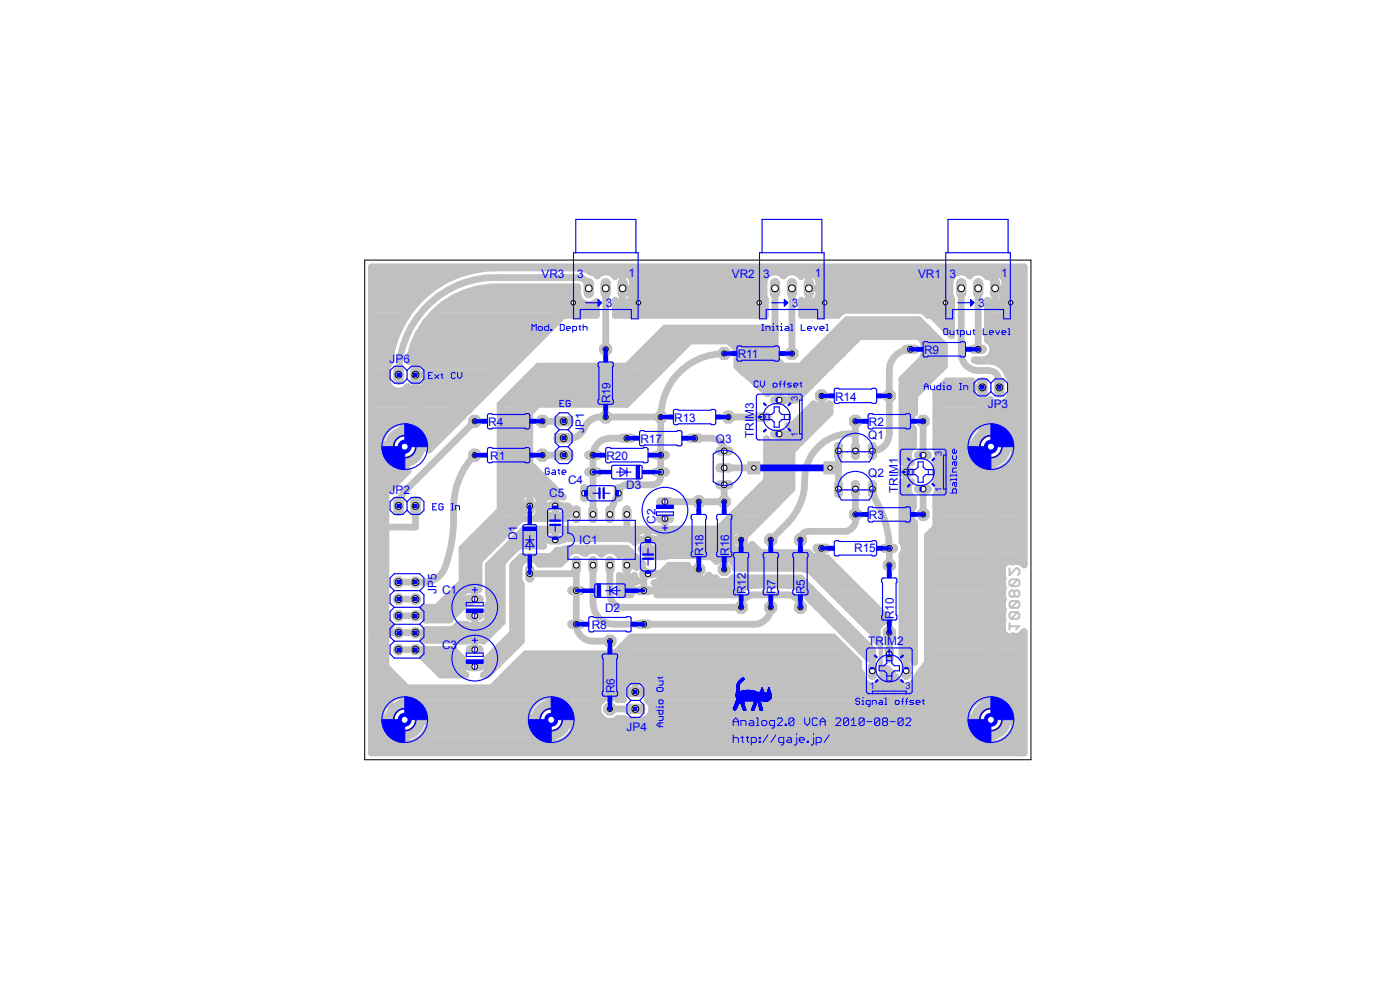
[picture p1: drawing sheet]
<svg xmlns="http://www.w3.org/2000/svg" width="210mm" height="148mm" viewBox="0 0 210 148" stroke-linecap="round" stroke-linejoin="round" font-family="sans-serif">
<defs><g id="words">
<g font-size="1.8" fill="#00f">
<text x="81.2" y="41.8">VR3</text>
<text x="86.6" y="41.6">3</text>
<text x="94.3" y="41.5">1</text>
<text x="109.8" y="41.8">VR2</text>
<text x="114.5" y="41.6">3</text>
<text x="122.2" y="41.5">1</text>
<text x="137.7" y="41.8">VR1</text>
<text x="142.4" y="41.6">3</text>
<text x="150.2" y="41.5">1</text>
<text x="90.9" y="46.1">3</text>
<text x="118.8" y="46.1">3</text>
<text x="146.7" y="46.1">3</text>
<text x="110.7" y="53.7">R11</text>
<text x="138.6" y="53.1">R9</text>
<text x="58.4" y="54.4">JP6</text>
<text x="73.2" y="63.9">R4</text>
<text x="87.6" y="64.9" transform="rotate(-90 87.6 64.9)">JP1</text>
<text x="91.6" y="60.5" transform="rotate(-90 91.6 60.5)">R19</text>
<text x="101.1" y="63.3">R13</text>
<text x="113.1" y="65.7" transform="rotate(-90 113.1 65.7)">TRIM3</text>
<text x="125.3" y="60.1">R14</text>
<text x="130.2" y="65.8">Q1</text>
<text x="130.3" y="63.9">R2</text>
<text x="148.2" y="61.2">JP3</text>
<text x="73.5" y="69">R1</text>
<text x="91" y="69">R20</text>
<text x="96.1" y="66.4">R17</text>
<text x="107.4" y="66.5">Q3</text>
<text x="130.2" y="71.6">Q2</text>
<text x="58.4" y="74">JP2</text>
<text x="82.4" y="74.5">C5</text>
<text x="85.2" y="72.6">C4</text>
<text x="93.9" y="73.3">D3</text>
<text x="130.3" y="77.8">R3</text>
<text x="134.7" y="74" transform="rotate(-90 134.7 74)">TRIM1</text>
<text x="77.6" y="81" transform="rotate(-90 77.6 81)">D1</text>
<text x="86.9" y="81.6">IC1</text>
<text x="98.3" y="78.5" transform="rotate(-90 98.3 78.5)">C2</text>
<text x="105.5" y="83.4" transform="rotate(-90 105.5 83.4)">R18</text>
<text x="109.4" y="83.4" transform="rotate(-90 109.4 83.4)">R16</text>
<text x="128.1" y="82.8">R15</text>
<text x="65.5" y="89.1" transform="rotate(-90 65.5 89.1)">JP5</text>
<text x="66.3" y="89.1">C1</text>
<text x="111.9" y="89.1" transform="rotate(-90 111.9 89.1)">R12</text>
<text x="116.3" y="89.1" transform="rotate(-90 116.3 89.1)">R7</text>
<text x="120.7" y="89.1" transform="rotate(-90 120.7 89.1)">R5</text>
<text x="88.8" y="94.3">R8</text>
<text x="90.8" y="91.7">D2</text>
<text x="134.1" y="92.8" transform="rotate(-90 134.1 92.8)">R10</text>
<text x="66.3" y="97.4">C3</text>
<text x="130.2" y="96.8">TRIM2</text>
<text x="92.2" y="104" transform="rotate(-90 92.2 104)">R6</text>
<text x="94" y="109.6">JP4</text>
</g>
<g font-size="1.4" fill="#00f">
<text x="119.7" y="65.5" transform="rotate(-90 119.7 65.5)">1</text>
<text x="119.7" y="60.1" transform="rotate(-90 119.7 60.1)">3</text>
<text x="141.3" y="68.4" transform="rotate(-90 141.3 68.4)">3</text>
<text x="141.3" y="73.7" transform="rotate(-90 141.3 73.7)">1</text>
<text x="130.5" y="103.4">1</text>
<text x="135.8" y="103.4">3</text>
</g>
</g></defs>
<g fill="none" stroke="#c0c0c0" stroke-width=".3">
<path d="M151.4 93.9h1.5l-.5 .5M151.4 85.2v1l1-1h.3l.2 .3v.5l-.2 .2M151.4 93.4v1M152.1 88.8l-.2-.3h-.2l-.3 .3v.4l.3 .3h.2l.2-.3M152.1 88.8l.3-.3h.3l.2 .3v.4l-.2 .3h-.3l-.3-.3M152.1 88.8v.4M152.7 86.9h-1l-.3 .2v.5l.3 .3M152.7 90.1h-1l-.3 .3v.5l.3 .3M152.7 91.8h-1l-.3 .2v.5l.3 .3M152.7 91.8l.2 .2v.5l-.2 .3h-1M152.7 86.9l.2 .2v.5l-.2 .3h-1M152.7 90.1l.2 .3v.5l-.2 .3h-1"/>
<path d="M152.7 91.8l-1 1M152.7 90.1l-1 1.1M152.7 86.9l-1 1"/>
</g>
<g fill="none" stroke="#c0c0c0" stroke-width="1">
<path d="M55.7 54h2.8M55.7 59.7h16.4M55.7 58.7h17.4M55.7 57.8h2.6M55.7 56.8h2.4M55.7 55.9h2.4M55.7 54.9h2.5M55.7 53h2.9M55.7 52.1h3.2M55.7 51.1h3.5M55.7 50.2h3.8M55.7 49.2h4.3"/>
<path d="M55.7 48.3h4.7M55.7 47.3h5.4M55.7 46.4h6M55.7 45.4h6.8M55.7 44.5h7.8M55.7 43.5h8.9M55.7 42.6h10.3M55.7 41.6h12M55.7 40.7h14.8M58.7 52.8l-.2 1.6-.4 .7v2.2a1.7 1.7 0 0 0 1.3 1.3 1.7 1.7 0 0 0 1.7-.6 1.56 1.56 0 0 0 1.7 .4 1.56 1.56 0 0 0 1-1.3v-1.8a1.52 1.52 0 0 0-2.4-1.1 13.1 13.1 0 0 1 13-11.2h12.3v1.3a1.68 1.68 0 0 0 2.8 .9v2.1h-5l-14 14.1M58.7 52.8h.1M59.3 50.6h.1"/>
<path d="M59.3 50.6l-.6 2.2M60.3 48.5v.1M60.3 48.5l-1 2.1M61.4 54h.5M61.5 46.6h.1M61.5 46.6l-1.2 1.9M61.6 53h17.2M61.9 52.1h17.9M62.2 51.1h18.5M62.3 53.9v13.1M62.3 54h.1M62.3 56.2h1.5"/>
<path d="M62.3 57.8h.1M62.3 56.8h.1M62.3 55.9h.1M62.3 54.9h.1M62.7 50.2h19M62.8 54h15.1M63 44.8h.1M63 44.8v.1M63 44.8l-1.5 1.8M63.3 49.2h19.3M63.6 57.8h10.4M63.8 54.9h13.1"/>
<path d="M63.8 56.8h11.2M63.8 55.9h12.2M63.8 48.3h19.8M64.7 47.3h19.8M64.7 43.4h.1M64.7 43.4l-1.7 1.4M65.7 46.4h23.8M66.7 42.1h.1M66.7 42.1l-2 1.3M66.9 45.4h20.6M68.4 44.5h18.3M68.8 41.2h.1"/>
<path d="M68.8 41.2l-2.1 .9M70.9 43.5h15.8M71 40.5h.1M71 40.5l-2.2 .7M76 59.7h19M76.9 58.7h19M77.9 57.8h19M78.8 56.8h19M79.8 55.9h19M80.7 54.9h19M80.7 54.9l-5.7 5.7M86 45.4l-23.7 21.6"/>
<path d="M87 40.2h.1M87.2 40.2l2.1 .8 .3 .4a1.64 1.64 0 0 1 2.7 .1 1.5 1.5 0 0 1 1.6-.5 1.5 1.5 0 0 1 1 1.3v1.8a1.53 1.53 0 0 1-1 1.3 1.53 1.53 0 0 1-1.6-.4v2.3h22.5v-2.4l-.2-.6v-2.2a1.65 1.65 0 0 1 1.2-1.3 1.65 1.65 0 0 1 1.7 .6 1.63 1.63 0 0 1 2.7 .1 1.5 1.5 0 0 1 1.6-.5 1.5 1.5 0 0 1 1.1 1.3v1.8a1.53 1.53 0 0 1-1.1 1.3 1.53 1.53 0 0 1-1.6-.4v2.3h5.4l.6-.6 .5-.2h11.4l.5 .2 .6 .6h.5l3.1 3v-5.4l-.3-.6v-2.2a1.68 1.68 0 0 1 1.2-1.3 1.68 1.68 0 0 1 1.8 .6 1.59 1.59 0 0 1 2.6 .1l.4-.3 .7-.3v4.6h-.1a1.35 1.35 0 0 1-1-.5v6l.6 .5 .2 .6M87.3 40.2h-14.1l-2.2 .3M88.3 43.2a1.59 1.59 0 0 0-1.6-1.6h-12.3a14.5 14.5 0 0 0-14.6 14.6M88.4 40.7h65.2M89.2 45.4h.3M90.9 43.2v9.2M92.3 46.4h22.5M92.3 45.4h.7M93.4 43.2h1.5M93.4 40.9v4.6M93.4 45.4h.1"/>
<path d="M93.4 44.5h.1M93.4 43.5h.1M93.4 42.6h.1M93.4 41.6h.1M93.6 43.2l2.2 2.2h18.1v-4l1.1-1h7.6l1.3 1.2v3.6l-.2 .2h18.1M93.9 45.4h20.9M94.7 41.6h20.1M94.8 44.5h19.8M94.9 43.5h19.7M94.9 42.6h19.7M95 54h5.7M95.9 53h5.7"/>
<path d="M96.9 52.1h5.7M97.8 51.1h5.8M98.8 50.2h17.5M99.7 49.2h16.6M103.6 51.1l-9.6 9.5h-13.3l-1.2 1.3v7.6l5 5.1-.5-.2h-1.5a1.44 1.44 0 0 0-1.3 1.4 1.44 1.44 0 0 0 1.1 1.5h2l.4-.2 .3-.3M108.6 53a9.6 9.6 0 0 0-9.5 9.5M109.3 51.1h7M109.3 51.1l1.2 1.3v2.5M109.4 51.2h.1M110.2 52.1h6.1M110.5 52.3h.1M110.5 54h6.1"/>
<path d="M110.5 54.9h14M110.5 53h5.8M110.5 54.9l.7 .7M111.2 55.6l4 3.5 .3-.3 .4-.2h2a1.5 1.5 0 0 1 1.1 1.4M111.6 55.9h11.9M112.7 56.8h9.9M113.7 57.8h7.9M114.1 53.3l-2.3-2.2h-10.2l-6.3 6.4h-13.9l-3.2 3.1v16.5M114.1 53.3l3.8 4.5M114.8 58.7h.8M116.3 49.2h-16.6l-5.7 5.7M116.3 53.6l1.2 1.3"/>
<path d="M116.3 53.6h-2l-3.1 2M116.3 43.2v10.4M116.3 51.1l-2.2 2.2M116.3 53.6l-2 2h-3.1M116.9 59.7h.1M116.9 58.7h.1M116.9 58.6v1.4M117.9 57.8l2.8-.3 9.5-8.3h7.6l1.9 1.9v3.2l-3.8 3.8 .1 42.5M118.2 58.7h2.5M118.8 43.2v9.8M118.9 59.7h.8M120.1 54.9l6.9-7h10.8l3.8 3.8v3.2l-4.4 4.5v2.5l-.5 .5v1.5l.3 .4v2.6a1.55 1.55 0 0 0-.3 2.5h-1.4v-12.6"/>
<path d="M120.2 46.4h22.6M120.2 45.4h.7M121 54h4.4M121.3 43.2h1.6M121.3 40.9v4.6M121.3 45.4h.1M121.3 44.5h.1M121.3 43.5h.1M121.3 42.6h.1M121.3 41.6h.1M121.8 45.4h21M122 53h4.4"/>
<path d="M122.6 41.6h20.1M122.8 44.5h19.8M122.9 43.5h19.6M122.9 42.6h19.6M122.9 52.1h4.4M123.2 59.7h.1M123.3 59.4l-.1 2.5-3.8 3.8h-1.9l-.6-.6M123.9 51.1h4.4M124.8 50.2h15.2M125.8 49.2h13.3M126.7 48.3h11.4M135.3 59.7h1.9"/>
<path d="M135.3 58.7h2.5M135.3 57.8h3.5M135.3 56.8h4.4M136.2 55.9h4.4M136.6 52.4a3.2 3.2 0 0 0-3.2 3.2v9.5a2.56 2.56 0 0 1-2.5 2.5M137.2 54.9h4.4M138.1 54h3.5M138.5 51.1h2.5M138.6 53h3M138.8 52.1h2.8M138.8 52.1v.6l-.3 .7v.2l-3.2 3.2M138.8 52.1l-.3-.7v-.3l-.7-.6h-8.8l-9.6 9.5h-2.5l-.3-1.6 1.3-.6"/>
<path d="M139.7 47.3h3.1M140.4 59.7h5.7M140.4 58.7h5.4M140.7 48.3h2.1M141.4 57.8h4.4M141.6 49.2h1.2M142.6 50.2h.2M144.2 43.2v9.8a2.5 2.5 0 0 0 2.5 2.6 3.2 3.2 0 0 1 2.7 .4 2.58 2.58 0 0 1 .5 2.1M145.8 58.1h1.6M146.7 43.2v9.2M147.4 58.1v7.6l1.2 1.3M147.4 59.7h.1"/>
<path d="M147.4 58.7h.1M148.1 50.2h5.5M148.1 49.2h5.5M148.1 48.3h5.5M148.1 47.3h5.5M148.1 46.4h5.5M148.1 45.4h.7M148.3 51.1h5.3M148.8 53h4.8M148.9 52.1a1.61 1.61 0 0 1-1.2 1.9M148.9 52.1h4.7M149.2 43.2h1.6"/>
<path d="M149.2 45.4h.1M149.2 44.5h.1M149.2 43.5h.1M149.2 42.6h.1M149.2 41.6h.1M149.3 43.2l2.3 2.2v3.6l.8 .8v13.4l-3.8 3.8M149.3 40.9a1.44 1.44 0 0 1 1.5 1.4v1.8a1.44 1.44 0 0 1-1.5 1.4zM149.3 42.3l-1.9-1.9h-4.5l-1.3 1.2v3.8M149.7 54.5l.8 .5M149.7 54.5h.1M149.7 45.4h3.9M150.4 54.9h3.2"/>
<path d="M150.5 55l.5 .8M150.5 55h.1M150.5 41.6h3.1M150.7 44.5h2.9M150.8 43.5h2.8M150.8 42.6h2.8M151 55.8l.6 1.2v2.2a1.7 1.7 0 0 1-1.3 1.3 1.7 1.7 0 0 1-1.8-.6 1.57 1.57 0 0 1-2.7-.7v-2.1h-3.8l-1.6 1.7v8.5a1.63 1.63 0 0 1 0 1.9M151 55.8h.1M151 55.9h2.6M151.3 59.7h2.3M151.5 56.8h2.1M151.6 58.7h2"/>
<path d="M151.6 57.8h2M153.6 54h-7.5l.6 .2h2.1l.9 .3M55.7 79.7h2.2M55.7 62.5h13.6M55.7 78.7h2.2M55.7 77.8h2.2M55.7 76.8h2.2M55.7 75.9h2.2M55.7 74.9h2.2M55.7 74h2.2M55.7 73h3.1M55.7 72.1h4.1"/>
<path d="M55.7 71.1h5M55.7 70.2h3.2M55.7 69.2h2.1M55.7 68.2h1.5M55.7 67.3h1.3M55.7 66.3h1.4M55.7 65.4h1.7M55.7 64.4h2.3M55.7 63.5h3.8M55.7 61.6h14.5M55.7 60.6h15.5M57.4 65.4l-.4 1.3h7.4l-.2-1-.2-.3"/>
<path d="M57.9 74v19l.8 .8-.4 .5v.6M60.4 70.2h.6M60.4 69.2h.6M60.4 68.2h.6M60.4 67.3h.6M60.4 66.3h.6M60.4 65.4h.6M60.4 64.4h.6M60.4 63.5h.6M61.9 63.5h6.4M62.3 67h-3.2a2.56 2.56 0 0 0-2.5 2.5v13.4a2.69 2.69 0 0 0 .6-3.9M62.3 75.9v3.1h-5.1"/>
<path d="M62.3 67h.1M63.4 64.4h4M64 65.4a3.6 3.6 0 0 0-3-2.1v7.3h.2l-3.3 3.4M64 65.4h2.4M64.3 66.3h1.2M64.4 67.3h.1M70.5 61.4l-6.1 6.1v-.2h-7.4a3.6 3.6 0 0 0 3.4 3.3v-7.3a3.6 3.6 0 0 0-3 2.1M70.5 61.4h.1M71.2 68.2a11.3 11.3 0 0 0-3.2 8.6 20.4 20.4 0 0 1-1.5 8.9 3.5 3.5 0 0 1-2.9 1.6h-3.8M71.2 63.2l-10.1 10.1a3.7 3.7 0 0 0-1.3 2.6M71.8 79.7h4.5M72.8 78.7h4.4"/>
<path d="M74.7 76.8h3.4M75 62.5h4.5M75 60.6v15.9l-5.7 5.7v5.1M75 75.9h10.2l1.3 1.2M75 74.9h3.1M75 74h3.7M75 73h7.9M75 72.1h7M75 71.1h6M75 70.2h5.1M75 69.2h4.5M75 68.2h4.5"/>
<path d="M75 67.3h4.5M75 66.3h4.5M75 65.4h4.5M75 64.4h4.5M75 63.5h4.5M75 61.6h4.8M75 60.6h5.7M78.2 77.1l-7 5.8v7M78.2 77.8l-6.4 6.3v4.3h-1.3a1.43 1.43 0 0 0-1.4 1.7M78.3 79.7h3.7M79.5 74.9h.1M79.5 74h.1"/>
<path d="M79.5 75.9l-1.3 1.2M79.5 73.8v2.1M80.1 74h3.8M80.8 76.8h.7M80.9 74.9h.6M81.4 68.2h3.1M81.4 63.2h3.1M83.3 79.7h.1M83.3 74.4v2.9M83.3 79.5v1.5M83.3 76.8h.1M83.3 74.9h.1"/>
<path d="M84.5 79.7h11.4M85 76.8v1h-4.9l.6-.5a3.6 3.6 0 0 0 .1-2.4 1.42 1.42 0 0 0-1.5-1.1 1.42 1.42 0 0 0-1.3 1.3l.1 2 .6 .7h-4.9M85 77.1l1.4 .1M87.7 74h1.2M94 65.7h-2.5a2.56 2.56 0 0 0-2.6 2.5v8.9M94 77.1v3.2M97.2 79.7h.1M97.2 79.5v2.8M98.5 79.7h11.6M99.1 62.5v8.9a1.19 1.19 0 0 1-1.3 1.3h-3.8a1.34 1.34 0 0 0-1.2 1.3l-.5 1-.8 2.1M99.1 62.5h-8.9a2.54 2.54 0 0 0-2.5 1.6 2.59 2.59 0 0 1-3.2 1.6M99.7 77.8v3.1"/>
<path d="M104.2 65.7h2.5a1.88 1.88 0 0 1 1.9 1.9M108.3 78.7h5.1M108.6 72.7v2.5h-8.9M108.6 70.2h4.5M109.3 62.5h5M109.3 77.8h5M110.2 76.8h5.1M111.2 79.7h.1M111.2 79.3v3.3M111.2 75.9h5.1M112.1 74.9h5.1M112.2 79.7h.2"/>
<path d="M112.4 79.8l-.6-.5h-1.3l-1 1M113.1 74h5.1M114 73h4.8M115 72.1h3.8M115 71.1h3.8M115 70.2h3.8M115 69.2h3.8M115 68.2h3.8M115 67.3h4.1M115 66.3h.6M115 72.1l-7 6.9v4.5M116.9 66.3h.1"/>
<path d="M116.9 65.4h.1M116.9 65.1v10.1M116.9 65.1h2.1M118.2 66.3h1.9M118.8 64.4h3.2M118.9 65.4h2.1M119.1 63.5h3.8M120.1 62.5h3.8M121 61.6h3.5M122 60.6h.2M123.2 60.6h.1M124.3 60.6h.2"/>
<path d="M124.5 70.2h1.3M124.5 60.6v1.3l-5.7 5.7v5.7l-7.6 7.6M124.5 60.6l-.1-.1-.5 .5h-1.3l-.5-.5-3.3 3.3h-.6a1.44 1.44 0 0 1 .7 1.6 1.44 1.44 0 0 1-1.3 1.1h-1.7l-.6-.3-.3-.4v6.3M125.8 67.6v5.7M128.3 65.1a6.9 6.9 0 0 0-7.6 7 8.9 8.9 0 0 1-2.5 6.3l-2.6 2.5M128.3 73.3v3.8a2.06 2.06 0 0 1-1.3 2.6h-5.7a1.19 1.19 0 0 0-1.2 1.2M128.3 63.2v4.4M130.9 73.3a8 8 0 0 0 1.3 3.2 16.7 16.7 0 0 1 1.2 8.3M135.3 79.7h1.9M135.3 62.5h1.4M135.3 78.7h1.9M135.3 77.8h1.4"/>
<path d="M135.3 76.8h1.4M135.3 75.9h1.7M135.3 74.9h1.7M135.3 74h1.1M135.3 73h.9M135.3 69.2h1.2M135.3 68.2h.9M135.3 67.3h1.2M135.3 66.3h1.7M135.3 65.4h1.7M135.3 64.4h1.7M135.3 63.5h1.4"/>
<path d="M135.3 61.6h1.9M135.3 60.6h1.9M135.3 72.2h1.4a1.55 1.55 0 0 0 .3 2.5v1.3l-.3 .4v1.5l.5 .5v20.9a1.38 1.38 0 0 0-1.9-.6v-15.5a1.47 1.47 0 0 0 0-2zM135.9 72.1h.1M135.9 71.1h.1M135.9 70.2h.1M135.9 70.8h.1M138.5 63.2v5M138.5 73.3v3.8M139.7 79.7h13.9M140.4 62.5h13.2M140.4 69.2v3.2l.3 .6"/>
<path d="M140.4 78.7h13.2M140.4 77.8h13.2M140.4 76.8h13.2M140.4 75.9h13.2M140.4 74.9h13.2M140.4 72.1h13.2M140.4 71.1h13.2M140.4 70.2h6.4M140.4 69.2h5.3M140.4 67.3h4.6M140.4 66.3h4.6M140.4 65.4h4.9"/>
<path d="M140.4 64.4h5.6M140.4 63.5h7M140.4 61.6h13.2M140.4 60.6h13.2M140.5 74h13.1M140.7 73v.6l-.3 .7v4.7l-1.3 1.3v19l-1.6 2.3M140.7 73h12.9M140.7 68.2h4.5M145.3 65.4a3.7 3.7 0 0 1 3-2.1v7.3a3.6 3.6 0 0 1-3.3-3.3h7.3a3.6 3.6 0 0 1-3.4 3.3v-7.3a3.7 3.7 0 0 1 3.1 2.1M145.3 65.4l-.3 1.3h7.3l-.3-1.3M148.3 70.2h.6M148.3 69.2h.6"/>
<path d="M148.3 68.2h.6M148.3 67.3h.6M148.3 66.3h.6M148.3 65.4h.6M148.3 64.4h.6M148.3 63.5h.6M148.6 67v40.9l-2.8 2.8h-58.1l-2.8-2.8h-24.2l-3.5-3.4v-25.5M148.6 67h.1M149.9 63.5h3.7M150.5 70.2h3.1M151.3 64.4h2.3M151.6 69.2h2"/>
<path d="M152 65.4h1.6M152.1 68.2h1.5M152.3 66.3h1.3M152.3 67.3h1.3M55.7 89.2h2.2M55.7 87.3h2.2M55.7 85.4h2.2M55.7 83.5h2.2M55.7 95.8h2.2M55.7 93.9h2.9M55.7 93h2.2M55.7 92h2.2"/>
<path d="M55.7 91.1h2.2M55.7 90.1h2.2M55.7 88.2h2.2M55.7 86.3h2.2M55.7 84.4h2.2M55.7 82.5h2.2M55.7 81.6h2.2M55.7 80.6h2.2M55.7 99.7h2.2M55.7 98.7h2.2M55.7 97.8h2.2M55.7 96.8h2.2"/>
<path d="M59.8 89.8h2.5M59.8 97.4h8.2l1.6 1.5a1.38 1.38 0 0 0 .3 2.3h-3.8l-2.7-2.7 .4-.5v-.6M59.8 94.9h.1M62.3 92.3v.1M62.3 94.9h.1M62.3 97.4v.1M63.5 95.8h9.3M63.6 91.1h5.7M63.6 98.7h5.7M63.8 92h4.5M63.8 97.8h4.5M63.8 93h.1"/>
<path d="M64.5 99.7h4.6M66.4 90.1h2.7M66.8 97.4l1.9 1.9 2.5 .7M67.4 89.2h1.9M68.3 88.2h3.5M68.5 93.9h6.2M69.1 89.8h2.2M69.1 90.1l.5 .8-2.2 2.1h-3.6M69.1 100h4.2M69.3 87.3l-3.8 3.8h-1.9l-.2 .2 .4 .4v1.3M69.3 87.3h2.5M69.3 85.4h2.5"/>
<path d="M69.3 83.5h3.2M69.3 86.3h2.5M69.3 84.4h2.5M69.3 82.5h4.1M69.9 81.6h4.5M70.6 90.5l.6-.7-2.5 .7-1.9 1.8h-7M70.9 80.6h4.4M71.2 89.2h.1M71.2 93.6h.1M71.2 92.3v5.1M71.2 100h.1M71.2 96.1h.1"/>
<path d="M73.1 93h2.2M73.1 91.1h2.2M73.1 98.7h2.6M73.2 87.3h2.1M73.2 85.4h2.1M73.2 92h2.1M73.2 88.2h2.1M73.2 86.3h2.1M73.2 99.7h1.5M73.3 89.2h2M73.3 92.3l-.2 .1M73.4 90.1h1.9"/>
<path d="M73.5 84.4h1.8M74 97.8h2.6M74.5 83.5h1.7M75 96.8h2.6M75.3 84.4v8.9l-2.8 2.8-.5-.1-3.3 .1-.4-.1h-4.9l.4-.5v-1.1h3.9l.5-.2 .6-.6h1.1l.3 .1a3.6 3.6 0 0 0 2.4-.1l.5-.5a1.31 1.31 0 0 0 .1-1.1M75.4 82.5h1.7M76 95.8h2.2M76.4 81.6h4.9M76.9 89.2h1.3M76.9 87.3h1.1M76.9 85.4h1M76.9 93.9h1.3"/>
<path d="M76.9 93h1.3M76.9 92h1.3M76.9 91.1h1.3M76.9 90.1h1.3M76.9 88.2h1.3M76.9 86.3h1M77.2 84.4h1M77.2 99.7h51.6M77.4 80.6h3.8M78.2 98.7h50M80.7 84.4h3.5M81.2 80.6l.2-.4 .3-.4 .8-.3 1.8 .1 .4 .1 .3 .3 .3 .6"/>
<path d="M81.2 80.6v.7l.3 .6M81.5 81.9h-3.6l-2.6 2.5M83.2 80.9l.1 .1M83.3 80.6h.1M84.3 82.5l.9-.3h8.8l.6 .6a1.39 1.39 0 0 0-1.7 .5 1.61 1.61 0 0 0-2.7-.2 1.54 1.54 0 0 0-2.4-.1l-.1-.1h-.3a1.59 1.59 0 0 0-2.6 .9M84.8 83.8l-.8 .8h-3.2a1.59 1.59 0 0 0-1.6-.8 1.59 1.59 0 0 0-1.3 1.3v1.9l.3 .6v8.5l-5.1 5.1h-.6a1.41 1.41 0 0 0 .4-2.3l4-4h1.3M84.8 83.8h.1M85 83.5h-6.8l-1.3 1.3v10.7l-3.8 3.8-1.9 .7M85.3 80.6l.1 .2h8.9l.5 .2 .4 .3v-.7M85.3 80.6h9.9M85.8 82.2l-1.3 1.3M86.1 82.5h-2.5l-1 1"/>
<path d="M86.5 84.8v8.8a2.49 2.49 0 0 0 2.4 2.5h2.6M86.5 85.4l-.7 .6h-6.3M86.8 82.5h1.8M88.9 84.8v5.7a3.2 3.2 0 0 0 3.2 3.1h21a2.56 2.56 0 0 0 2.5-2.5M89.3 82.5h1.9M91.5 84.8v4.4a1.96 1.96 0 0 0 1.9 1.9h17.8a1.88 1.88 0 0 1 1.9-1.9h5.1a1.88 1.88 0 0 1 1.9 1.9M91.9 82.5h2.5M92.3 98h.1M92.5 97.8h34.8M92.8 82.2l1.2 1.3h.7l2.5 2.5M92.9 87.3h2.4M92.9 88.2h1.6"/>
<path d="M92.9 86.3h.1M93.3 96.9l1.4-1.4h30.3l3.8 3.8v1l.2 .5 .3 .3v.5M93.3 96.9l-1 1.1M93.3 96.9h.1M93.4 96.8h32.9M94 85.4h.1M94 86.3h.1M94 84.4h.1M94 82.6v4.2M94 84.8h1.5M94.4 95.8h31M94.5 88.6h4.2"/>
<path d="M95.1 80.9h16.1M95.1 86.3h.1M95.2 86.3a1.41 1.41 0 0 1-2.3 0v2.9h1.8l-.2-.5v-.5M95.2 80.6l.1-.4 .3-.4 .8-.3 1.8 .1 .4 .1 .4 .3 .3 .6M95.2 86.3l.1 .4 .4 .4-.7 .4-.3 .3-.2 .4M95.3 80.9l-.6-.6h-9.5l-.7 .6h-6.9l-2.6 2.6v8.8l-2.5 2.6M95.3 83.5l1.1 1.1-.6 .2-.3 .3v-1.1zM95.5 84.4h.8M95.5 85.1h.1M96.4 82.5h14.1M97.2 86v.1M97.2 81.6h.1"/>
<path d="M97.2 80.6h.1M97.2 86l-.6 .7v1.9M97.2 86h7M97.8 86l.1 .1M98.5 87.3h22.2M98.6 88.2l.1 .5-.2 .5h11.9l.3-.5M98.6 88.2h12.7M99.1 86l.1 .1M99.2 81.6h10.3M99.3 86.3v-.4l1.1-1.1h2.8v1.3l.9 .9h1.4l.8-.8 .4 .5h.7l.5 .5h1.5l.5-.5h10.2l10.8 10.7M99.3 80.6a1.42 1.42 0 0 1-1.3 1.7h-1.9l1.2 1.2h2.4l.4-.2h5l.4 .2h16.4M99.3 86.3h4.2"/>
<path d="M99.3 80.6h10.2M99.3 86.3l-.2 .4-.3 .4-.7 .3 .4 .4 .1 .4M99.7 85.4h5.2M104.2 86l.6-.6v1.6M104.2 86l.6 1.3M104.8 86.3h.1M106.2 86.3h.2M106.7 83.5l.8 .7 .5-.5h1.3l1 1v.5h10.1l.3 .2h5.1M108 80.9a.59 .59 0 0 1 .6 .7v3.8M108.6 85.2h.1M108.6 84.4h.1M109.5 81.6l1 1h1.3l1-1 1.3 1.3h7.2l.3 .4 .4 .2 2 .1 9.4 9.4v.1h-.8l-1 1.1v1.4l.4 .4v.5"/>
<path d="M109.5 80.3l.9-1h-29.4a6.4 6.4 0 0 0-2.5 .2l-5.3 5.2v4.4a1.42 1.42 0 0 1-.1 1.7v.9l.1 .3M109.5 80.3v1.3M109.5 81.6l.5 .5-1.4 1.4M110 84.4h14.8M110.7 88.7h.1M111.2 82.5h.1M111.2 81.6h.1M111.2 80.6h.1M111.6 88.1h.1M111.6 88.1l-.9 .6M111.9 82.5h1.8M112.8 87.8h.1"/>
<path d="M118.5 87.8h.1M118.7 87.8l1 .3M118.7 87.8h-6.1l-1 .3M119.7 88.1l.8 .6M119.7 88.1h.1M119.9 88.2h1.8M120.1 87.3l4.4 5 6.4 5.1M120.5 88.7l.7 .8M120.5 88.7h.1M120.9 89.2h1.7M121.2 89.5l.7 .8M121.2 89.5v.1"/>
<path d="M121.3 85.4l10.2 10.1v.6l.5 .4M121.7 90.1h1.8M121.9 90.3l8.3 8.4 .7-.2M121.9 90.3v.1M122.3 86.3h4.4M122.6 91.1h1.9M123.2 87.3h4.5M123.2 82.9h.1M123.2 82.9v.7M123.2 83.5h.1M123.2 82.2l-1.6 2.9M123.5 92h1.9"/>
<path d="M124.2 88.2h4.4M124.5 93h1.9M125.1 89.2h4.5M125.4 93.9h1.9M126.1 90.1h4.4M126.4 94.9h1.9M127 91.1h4.5M127.3 95.8h1.9M128 92h4.4M128.3 96.8h1.9M129 93h4.4M129.2 97.8h1.7"/>
<path d="M129.9 93.9h1.9M130.9 94.9h.7M130.9 97.4v3.2M130.9 99.7h.1M130.9 98.7h.1M131.5 95.8h.3M131.7 96.2h.1M133.4 94.9v3.1M135.3 89.2h1.9M135.3 87.3h1.9M135.3 94.9h1.9M135.3 85.4h1.9"/>
<path d="M135.3 83.5h1.9M135.3 95.8h1.9M135.3 93.9h1.9M135.3 93h1.9M135.3 92h1.9M135.3 91.1h1.9M135.3 90.1h1.9M135.3 88.2h1.9M135.3 86.3h1.9M135.3 84.4h1.9M135.3 80.6h1.9M135.3 97.8h1.9"/>
<path d="M135.3 96.8h1.9M135.5 81.6h1.7M135.6 82.5h1.6M135.9 99.7h.1M135.9 98.7h.1M136.6 98.7h.6M138.9 99.7h14.7M139.1 89.2h11.3M139.1 87.3h11.3M139.1 94.9h11.4M139.1 85.4h11.3M139.1 83.5h14.5"/>
<path d="M139.1 95.8h14.5M139.1 93.9h11.3M139.1 93h11.4M139.1 92h11.3M139.1 91.1h11.3M139.1 90.1h11.3M139.1 88.2h11.4M139.1 86.3h11.3M139.1 84.4h11.7M139.1 82.5h14.5M139.1 81.6h14.5M139.1 80.6h14.5"/>
<path d="M139.1 98.7h14.5M139.1 97.8h14.5M139.1 96.8h14.5M150.4 91.1l.1 .3a1.98 1.98 0 0 0 0 1.6l-.1 1.6a1.08 1.08 0 0 0 1.5 .7l.3 .2a1.57 1.57 0 0 0 1.4-.8v18.2h-97.9v-17.4h2.2v4.5l3.2 3.1h12.7l5-5.1h13.3h.2M153.2 84.4l.4 .3v-44.7h-97.9v54.9h18.1M153.3 84.3a1.82 1.82 0 0 0-1.4 0 1.12 1.12 0 0 0-1.5 .7l.1 1.7a1.86 1.86 0 0 0 0 1.5 2.02 2.02 0 0 0 0 1.6l-.1 .4v.9M153.3 84.4h.3M153.4 94.9h.2M55.7 108.2h97.9M55.7 112h97.9M55.7 111.1h3.1M55.7 110.1h2.1"/>
<path d="M55.7 109.2h1.5M55.7 107.3h1.4M55.7 106.3h1.7M55.7 105.4h2.3M55.7 104.4h3.9M55.7 103.5h37.4M55.7 102.5h4.7M55.7 101.6h3.7M55.7 100.6h2.8M57 108.2a3.6 3.6 0 0 0 3.4 3.4v-3.9h-3.4a3.6 3.6 0 0 1 3.4-3.4v3.3h.6v-3.3a3.6 3.6 0 0 1 3.4 3.4h-3.4v3.9h.2a3.7 3.7 0 0 0 2.5-1.5M60.4 111.1h.6M60.4 110.1h.6"/>
<path d="M60.4 109.2h.6M60.4 107.3h.6M60.4 106.3h.6M60.4 105.4h.6M60.4 104.4h.6M61.8 104.4h19.8M62.6 111.1h18.2M63.3 105.4h16.8M63.7 110.1h16M64 106.3h15.4M64.2 109.2l-.5 .9M64.2 109.2h15"/>
<path d="M64.3 107.3h14.7M64.4 108.2l-.2 1M65.5 100.6h3.8M73.1 100.6h.7M74.4 102.5h19.3M75.3 101.6h54M76.3 100.6h52.7M79 108.2l.2 1M79.2 109.2a3.4 3.4 0 0 0 1.6 1.9M80.8 111.1l1 .4 .6 .1v-3.9h-3.4a3.6 3.6 0 0 1 3.4-3.4v3.3h.6v-3.3a3.7 3.7 0 0 1 3.4 3.4h-3.4v3.9l.6-.1 1-.4M82.4 111.1h.6M82.4 110.1h.6"/>
<path d="M82.4 109.2h.6M82.4 107.3h.6M82.4 106.3h.6M82.4 105.4h.6M82.4 104.4h.6M83.7 104.4h9.5M84.6 111.1h62.1M85.3 105.4h4.6M85.6 110.1l-1 1M85.6 110.1h60.1M86 106.3h3.7M86.2 109.2l-.6 .9"/>
<path d="M86.2 109.2h59M86.3 107.3h3.6M86.4 108.2l-.2 1M91.5 106.3h3.8M93 103.8h5.5l.6 .6v6.3M95.3 102.2v1.6M95.3 103.5h.1M95.3 102.5h.1M96.9 102.5h33M97.5 104.4h50.1M97.5 105.4l-.4-.5a1.56 1.56 0 0 0 .4-1.6 1.56 1.56 0 0 0-1.3-1.1h-1.7a1.53 1.53 0 0 0-1.4 1.1 1.53 1.53 0 0 0 .4 1.6h-.9l-.3-.4h-1.5l-1.1 1.1v1.5l1.1 1h1.5l.3-.4h1l.6 .3h2.2l.6-.3 .5-.4M97.5 105.4l.3 .6v.6l-.3 .7"/>
<path d="M97.5 107.3h47.5M97.5 105.4h48.5M97.6 103.5h56M97.8 106.3h47.5M129.3 101.6a1.59 1.59 0 0 0 1.6 1.3 1.59 1.59 0 0 0 1.5-1.3M131.8 102.5h3.2M132.4 101.6v-1.3l.2-.2 .5 .2 1.3 1.3M132.4 101.6h1.9M132.4 100.6h1M134.4 101.6a1.59 1.59 0 0 0 1.5 1.3 1.59 1.59 0 0 0 1.6-1.3M134.4 101.6h.1M136.9 102.5h16.7"/>
<path d="M137.5 101.6h16.1M138.1 100.6h15.5M145 108.2l.2 1M145.2 109.2a3.4 3.4 0 0 0 1.5 1.9M146.7 111.1l1 .4 .6 .1v-3.9h-3.3a3.6 3.6 0 0 1 3.3-3.4v3.3h.6v-3.3a3.7 3.7 0 0 1 3.4 3.4h-3.4v3.9l.6-.1 1-.4M148.3 111.1h.6M148.3 110.1h.6M148.3 109.2h.6M148.3 107.3h.6M148.3 106.3h.6M148.3 105.4h.6M148.3 104.4h.6"/>
<path d="M149.7 104.4h3.9M150.5 111.1h3.1M151.3 105.4h2.3M151.6 110.1l-1.1 1M151.6 110.1h2M151.9 106.3h1.7M152.1 109.2l-.5 .9M152.1 109.2h1.5M152.3 107.3h1.3M152.3 108.2l-.2 1"/>
</g>
<path d="M111.2 80.9l3.8 3.9h6.3l10.2 10.1v.6l.6 .6v3.9l1.3 1.2v3.8h15.2" fill="none" stroke="#c0c0c0" stroke-width=".63"/>
<path d="M146.1 52.4h1.3" fill="none" stroke="#c0c0c0" stroke-width="1.4"/>
<circle cx="146.7" cy="52.4" r=".43" fill="#fff"/>
<circle cx="146.7" cy="52.4" r=".43" fill="none" stroke="#000" stroke-width=".15"/>
<path d="M135.9 52.4h1.3" fill="none" stroke="#c0c0c0" stroke-width="1.4"/>
<circle cx="136.6" cy="52.4" r=".43" fill="#fff"/>
<circle cx="136.6" cy="52.4" r=".43" fill="none" stroke="#000" stroke-width=".15"/>
<circle cx="123.2" cy="59.4" r=".97" fill="#c0c0c0"/>
<circle cx="123.2" cy="59.4" r=".97" fill="none" stroke="#c0c0c0" stroke-width=".15"/>
<circle cx="123.2" cy="59.4" r=".38" fill="#fff"/>
<circle cx="123.2" cy="59.4" r=".38" fill="none" stroke="#000" stroke-width=".15"/>
<circle cx="133.4" cy="59.4" r=".97" fill="#c0c0c0"/>
<circle cx="133.4" cy="59.4" r=".97" fill="none" stroke="#c0c0c0" stroke-width=".15"/>
<circle cx="133.4" cy="59.4" r=".38" fill="#fff"/>
<circle cx="133.4" cy="59.4" r=".38" fill="none" stroke="#000" stroke-width=".15"/>
<circle cx="128.3" cy="63.2" r=".97" fill="#c0c0c0"/>
<circle cx="128.3" cy="63.2" r=".97" fill="none" stroke="#c0c0c0" stroke-width=".15"/>
<circle cx="128.3" cy="63.2" r=".38" fill="#fff"/>
<circle cx="128.3" cy="63.2" r=".38" fill="none" stroke="#000" stroke-width=".15"/>
<circle cx="138.5" cy="63.2" r=".97" fill="#c0c0c0"/>
<circle cx="138.5" cy="63.2" r=".97" fill="none" stroke="#c0c0c0" stroke-width=".15"/>
<circle cx="138.5" cy="63.2" r=".38" fill="#fff"/>
<circle cx="138.5" cy="63.2" r=".38" fill="none" stroke="#000" stroke-width=".15"/>
<circle cx="128.3" cy="77.1" r=".97" fill="#c0c0c0"/>
<circle cx="128.3" cy="77.1" r=".97" fill="none" stroke="#c0c0c0" stroke-width=".15"/>
<circle cx="128.3" cy="77.1" r=".38" fill="#fff"/>
<circle cx="128.3" cy="77.1" r=".38" fill="none" stroke="#000" stroke-width=".15"/>
<circle cx="138.5" cy="77.1" r=".97" fill="#c0c0c0"/>
<circle cx="138.5" cy="77.1" r=".97" fill="none" stroke="#c0c0c0" stroke-width=".15"/>
<circle cx="138.5" cy="77.1" r=".38" fill="#fff"/>
<circle cx="138.5" cy="77.1" r=".38" fill="none" stroke="#000" stroke-width=".15"/>
<circle cx="133.4" cy="94.9" r=".97" fill="#c0c0c0"/>
<circle cx="133.4" cy="94.9" r=".97" fill="none" stroke="#c0c0c0" stroke-width=".15"/>
<circle cx="133.4" cy="94.9" r=".38" fill="#fff"/>
<circle cx="133.4" cy="94.9" r=".38" fill="none" stroke="#000" stroke-width=".15"/>
<circle cx="133.4" cy="84.8" r=".97" fill="#c0c0c0"/>
<circle cx="133.4" cy="84.8" r=".97" fill="none" stroke="#c0c0c0" stroke-width=".15"/>
<circle cx="133.4" cy="84.8" r=".38" fill="#fff"/>
<circle cx="133.4" cy="84.8" r=".38" fill="none" stroke="#000" stroke-width=".15"/>
<path d="M132.7 82.2h1.3" fill="none" stroke="#c0c0c0" stroke-width="1.4"/>
<circle cx="133.4" cy="82.2" r=".43" fill="#fff"/>
<circle cx="133.4" cy="82.2" r=".43" fill="none" stroke="#000" stroke-width=".15"/>
<path d="M122.6 82.2h1.3" fill="none" stroke="#c0c0c0" stroke-width="1.4"/>
<circle cx="123.2" cy="82.2" r=".43" fill="#fff"/>
<circle cx="123.2" cy="82.2" r=".43" fill="none" stroke="#000" stroke-width=".15"/>
<path d="M86.5 84.1v1.3" fill="none" stroke="#c0c0c0" stroke-width="1.4"/>
<circle cx="86.4" cy="84.8" r=".43" fill="#fff"/>
<circle cx="86.4" cy="84.8" r=".43" fill="none" stroke="#000" stroke-width=".15"/>
<path d="M88.9 84.1v1.3" fill="none" stroke="#c0c0c0" stroke-width="1.4"/>
<circle cx="88.9" cy="84.8" r=".43" fill="#fff"/>
<circle cx="88.9" cy="84.8" r=".43" fill="none" stroke="#000" stroke-width=".15"/>
<path d="M88.9 76.5v1.3" fill="none" stroke="#c0c0c0" stroke-width="1.4"/>
<circle cx="88.9" cy="77.1" r=".43" fill="#fff"/>
<circle cx="88.9" cy="77.1" r=".43" fill="none" stroke="#000" stroke-width=".15"/>
<path d="M86.5 76.5v1.3" fill="none" stroke="#c0c0c0" stroke-width="1.4"/>
<circle cx="86.4" cy="77.1" r=".43" fill="#fff"/>
<circle cx="86.4" cy="77.1" r=".43" fill="none" stroke="#000" stroke-width=".15"/>
<path d="M91.5 84.1v1.3" fill="none" stroke="#c0c0c0" stroke-width="1.4"/>
<circle cx="91.5" cy="84.8" r=".43" fill="#fff"/>
<circle cx="91.5" cy="84.8" r=".43" fill="none" stroke="#000" stroke-width=".15"/>
<path d="M94 84.1v1.3" fill="none" stroke="#c0c0c0" stroke-width="1.4"/>
<circle cx="94" cy="84.8" r=".43" fill="#fff"/>
<circle cx="94" cy="84.8" r=".43" fill="none" stroke="#000" stroke-width=".15"/>
<path d="M91.5 76.5v1.3" fill="none" stroke="#c0c0c0" stroke-width="1.4"/>
<circle cx="91.5" cy="77.1" r=".43" fill="#fff"/>
<circle cx="91.5" cy="77.1" r=".43" fill="none" stroke="#000" stroke-width=".15"/>
<path d="M94 76.5v1.3" fill="none" stroke="#c0c0c0" stroke-width="1.4"/>
<circle cx="94" cy="77.1" r=".43" fill="#fff"/>
<circle cx="94" cy="77.1" r=".43" fill="none" stroke="#000" stroke-width=".15"/>
<circle cx="71.2" cy="63.2" r=".97" fill="#c0c0c0"/>
<circle cx="71.2" cy="63.2" r=".97" fill="none" stroke="#c0c0c0" stroke-width=".15"/>
<circle cx="71.2" cy="63.2" r=".38" fill="#fff"/>
<circle cx="71.2" cy="63.2" r=".38" fill="none" stroke="#000" stroke-width=".15"/>
<circle cx="81.4" cy="63.2" r=".97" fill="#c0c0c0"/>
<circle cx="81.4" cy="63.2" r=".97" fill="none" stroke="#c0c0c0" stroke-width=".15"/>
<circle cx="81.4" cy="63.2" r=".38" fill="#fff"/>
<circle cx="81.4" cy="63.2" r=".38" fill="none" stroke="#000" stroke-width=".15"/>
<circle cx="90.9" cy="52.4" r=".97" fill="#c0c0c0"/>
<circle cx="90.9" cy="52.4" r=".97" fill="none" stroke="#c0c0c0" stroke-width=".15"/>
<circle cx="90.9" cy="52.4" r=".38" fill="#fff"/>
<circle cx="90.9" cy="52.4" r=".38" fill="none" stroke="#000" stroke-width=".15"/>
<circle cx="90.9" cy="62.5" r=".97" fill="#c0c0c0"/>
<circle cx="90.9" cy="62.5" r=".97" fill="none" stroke="#c0c0c0" stroke-width=".15"/>
<circle cx="90.9" cy="62.5" r=".38" fill="#fff"/>
<circle cx="90.9" cy="62.5" r=".38" fill="none" stroke="#000" stroke-width=".15"/>
<circle cx="118.8" cy="53" r=".97" fill="#c0c0c0"/>
<circle cx="118.8" cy="53" r=".97" fill="none" stroke="#c0c0c0" stroke-width=".15"/>
<circle cx="118.8" cy="53" r=".38" fill="#fff"/>
<circle cx="118.8" cy="53" r=".38" fill="none" stroke="#000" stroke-width=".15"/>
<circle cx="108.6" cy="53" r=".97" fill="#c0c0c0"/>
<circle cx="108.6" cy="53" r=".97" fill="none" stroke="#c0c0c0" stroke-width=".15"/>
<circle cx="108.6" cy="53" r=".38" fill="#fff"/>
<circle cx="108.6" cy="53" r=".38" fill="none" stroke="#000" stroke-width=".15"/>
<circle cx="108.6" cy="75.2" r=".97" fill="#c0c0c0"/>
<circle cx="108.6" cy="75.2" r=".97" fill="none" stroke="#c0c0c0" stroke-width=".15"/>
<circle cx="108.6" cy="75.2" r=".38" fill="#fff"/>
<circle cx="108.6" cy="75.2" r=".38" fill="none" stroke="#000" stroke-width=".15"/>
<circle cx="108.6" cy="85.4" r=".97" fill="#c0c0c0"/>
<circle cx="108.6" cy="85.4" r=".97" fill="none" stroke="#c0c0c0" stroke-width=".15"/>
<circle cx="108.6" cy="85.4" r=".38" fill="#fff"/>
<circle cx="108.6" cy="85.4" r=".38" fill="none" stroke="#000" stroke-width=".15"/>
<path d="M87.7 73.3v1.3" fill="none" stroke="#c0c0c0" stroke-width="1.4"/>
<circle cx="87.7" cy="74" r=".43" fill="#fff"/>
<circle cx="87.7" cy="74" r=".43" fill="none" stroke="#000" stroke-width=".15"/>
<path d="M92.8 73.3v1.3" fill="none" stroke="#c0c0c0" stroke-width="1.4"/>
<circle cx="92.8" cy="74" r=".43" fill="#fff"/>
<circle cx="92.8" cy="74" r=".43" fill="none" stroke="#000" stroke-width=".15"/>
<path d="M137.8 73.3h1.3" fill="none" stroke="#c0c0c0" stroke-width="1.4"/>
<circle cx="138.5" cy="73.3" r=".43" fill="#fff"/>
<circle cx="138.5" cy="73.3" r=".43" fill="none" stroke="#000" stroke-width=".15"/>
<path d="M137.8 68.2h1.3" fill="none" stroke="#c0c0c0" stroke-width="1.4"/>
<circle cx="138.5" cy="68.3" r=".43" fill="#fff"/>
<circle cx="138.5" cy="68.3" r=".43" fill="none" stroke="#000" stroke-width=".15"/>
<path d="M135.3 70.8h1.3" fill="none" stroke="#c0c0c0" stroke-width="1.4"/>
<circle cx="135.9" cy="70.8" r=".43" fill="#fff"/>
<circle cx="135.9" cy="70.8" r=".43" fill="none" stroke="#000" stroke-width=".15"/>
<path d="M130.9 100v1.3" fill="none" stroke="#c0c0c0" stroke-width="1.4"/>
<circle cx="130.9" cy="100.6" r=".43" fill="#fff"/>
<circle cx="130.9" cy="100.6" r=".43" fill="none" stroke="#000" stroke-width=".15"/>
<path d="M135.9 100v1.3" fill="none" stroke="#c0c0c0" stroke-width="1.4"/>
<circle cx="135.9" cy="100.6" r=".43" fill="#fff"/>
<circle cx="135.9" cy="100.6" r=".43" fill="none" stroke="#000" stroke-width=".15"/>
<path d="M133.4 97.4v1.3" fill="none" stroke="#c0c0c0" stroke-width="1.4"/>
<circle cx="133.4" cy="98.1" r=".43" fill="#fff"/>
<circle cx="133.4" cy="98.1" r=".43" fill="none" stroke="#000" stroke-width=".15"/>
<circle cx="120.1" cy="91.1" r=".97" fill="#c0c0c0"/>
<circle cx="120.1" cy="91.1" r=".97" fill="none" stroke="#c0c0c0" stroke-width=".15"/>
<circle cx="120.1" cy="91.1" r=".38" fill="#fff"/>
<circle cx="120.1" cy="91.1" r=".38" fill="none" stroke="#000" stroke-width=".15"/>
<circle cx="120.1" cy="80.9" r=".97" fill="#c0c0c0"/>
<circle cx="120.1" cy="80.9" r=".97" fill="none" stroke="#c0c0c0" stroke-width=".15"/>
<circle cx="120.1" cy="80.9" r=".38" fill="#fff"/>
<circle cx="120.1" cy="80.9" r=".38" fill="none" stroke="#000" stroke-width=".15"/>
<circle cx="115.6" cy="91.1" r=".97" fill="#c0c0c0"/>
<circle cx="115.6" cy="91.1" r=".97" fill="none" stroke="#c0c0c0" stroke-width=".15"/>
<circle cx="115.6" cy="91.1" r=".38" fill="#fff"/>
<circle cx="115.6" cy="91.1" r=".38" fill="none" stroke="#000" stroke-width=".15"/>
<circle cx="115.6" cy="80.9" r=".97" fill="#c0c0c0"/>
<circle cx="115.6" cy="80.9" r=".97" fill="none" stroke="#c0c0c0" stroke-width=".15"/>
<circle cx="115.6" cy="80.9" r=".38" fill="#fff"/>
<circle cx="115.6" cy="80.9" r=".38" fill="none" stroke="#000" stroke-width=".15"/>
<circle cx="111.2" cy="91.1" r=".97" fill="#c0c0c0"/>
<circle cx="111.2" cy="91.1" r=".97" fill="none" stroke="#c0c0c0" stroke-width=".15"/>
<circle cx="111.2" cy="91.1" r=".38" fill="#fff"/>
<circle cx="111.2" cy="91.1" r=".38" fill="none" stroke="#000" stroke-width=".15"/>
<circle cx="111.2" cy="80.9" r=".97" fill="#c0c0c0"/>
<circle cx="111.2" cy="80.9" r=".97" fill="none" stroke="#c0c0c0" stroke-width=".15"/>
<circle cx="111.2" cy="80.9" r=".38" fill="#fff"/>
<circle cx="111.2" cy="80.9" r=".38" fill="none" stroke="#000" stroke-width=".15"/>
<path d="M95.9 93.6h1.3" fill="none" stroke="#c0c0c0" stroke-width="1.4"/>
<circle cx="96.6" cy="93.6" r=".43" fill="#fff"/>
<circle cx="96.6" cy="93.6" r=".43" fill="none" stroke="#000" stroke-width=".15"/>
<path d="M85.8 93.6h1.3" fill="none" stroke="#c0c0c0" stroke-width="1.4"/>
<circle cx="86.4" cy="93.6" r=".43" fill="#fff"/>
<circle cx="86.4" cy="93.6" r=".43" fill="none" stroke="#000" stroke-width=".15"/>
<path d="M59 87l.5-.5h.6l.4 .5v.6l-.4 .5h-.6l-.5-.5z" fill-rule="evenodd" fill="#c0c0c0"/>
<path d="M59 87l.5-.5h.6l.4 .5v.6l-.4 .5h-.6l-.5-.5z" fill="none" stroke="#c0c0c0" stroke-width=".15"/>
<circle cx="59.8" cy="87.3" r=".51" fill="#fff"/>
<circle cx="59.8" cy="87.3" r=".51" fill="none" stroke="#000" stroke-width=".15"/>
<path d="M61.6 87l.4-.5h.6l.5 .5v.6l-.5 .5h-.6l-.4-.5z" fill-rule="evenodd" fill="#c0c0c0"/>
<path d="M61.6 87l.4-.5h.6l.5 .5v.6l-.5 .5h-.6l-.4-.5z" fill="none" stroke="#c0c0c0" stroke-width=".15"/>
<circle cx="62.3" cy="87.3" r=".51" fill="#fff"/>
<circle cx="62.3" cy="87.3" r=".51" fill="none" stroke="#000" stroke-width=".15"/>
<path d="M59 89.5l.5-.4h.6l.4 .4v.6l-.4 .5h-.6l-.5-.5z" fill-rule="evenodd" fill="#c0c0c0"/>
<path d="M59 89.5l.5-.4h.6l.4 .4v.6l-.4 .5h-.6l-.5-.5z" fill="none" stroke="#c0c0c0" stroke-width=".15"/>
<circle cx="59.8" cy="89.8" r=".51" fill="#fff"/>
<circle cx="59.8" cy="89.8" r=".51" fill="none" stroke="#000" stroke-width=".15"/>
<path d="M61.6 89.5l.4-.4h.6l.5 .4v.6l-.5 .5h-.6l-.4-.5z" fill-rule="evenodd" fill="#c0c0c0"/>
<path d="M61.6 89.5l.4-.4h.6l.5 .4v.6l-.5 .5h-.6l-.4-.5z" fill="none" stroke="#c0c0c0" stroke-width=".15"/>
<circle cx="62.3" cy="89.8" r=".51" fill="#fff"/>
<circle cx="62.3" cy="89.8" r=".51" fill="none" stroke="#000" stroke-width=".15"/>
<path d="M59 92l.5-.4h.6l.4 .4v.6l-.4 .5h-.6l-.5-.5z" fill-rule="evenodd" fill="#c0c0c0"/>
<path d="M59 92l.5-.4h.6l.4 .4v.6l-.4 .5h-.6l-.5-.5z" fill="none" stroke="#c0c0c0" stroke-width=".15"/>
<circle cx="59.8" cy="92.3" r=".51" fill="#fff"/>
<circle cx="59.8" cy="92.3" r=".51" fill="none" stroke="#000" stroke-width=".15"/>
<path d="M61.6 92l.4-.4h.6l.5 .4v.6l-.5 .5h-.6l-.4-.5z" fill-rule="evenodd" fill="#c0c0c0"/>
<path d="M61.6 92l.4-.4h.6l.5 .4v.6l-.5 .5h-.6l-.4-.5z" fill="none" stroke="#c0c0c0" stroke-width=".15"/>
<circle cx="62.3" cy="92.3" r=".51" fill="#fff"/>
<circle cx="62.3" cy="92.3" r=".51" fill="none" stroke="#000" stroke-width=".15"/>
<path d="M59.5 94.1h.6l.4 .5v.6l-.4 .4h-.6l-.5-.4v-.6z" fill-rule="evenodd" fill="#c0c0c0"/>
<path d="M59.5 94.1h.6l.4 .5v.6l-.4 .4h-.6l-.5-.4v-.6z" fill="none" stroke="#c0c0c0" stroke-width=".15"/>
<circle cx="59.8" cy="94.9" r=".51" fill="#fff"/>
<circle cx="59.8" cy="94.9" r=".51" fill="none" stroke="#000" stroke-width=".15"/>
<path d="M62 94.1h.6l.5 .5v.6l-.5 .4h-.6l-.4-.4v-.6z" fill-rule="evenodd" fill="#c0c0c0"/>
<path d="M62 94.1h.6l.5 .5v.6l-.5 .4h-.6l-.4-.4v-.6z" fill="none" stroke="#c0c0c0" stroke-width=".15"/>
<circle cx="62.3" cy="94.9" r=".51" fill="#fff"/>
<circle cx="62.3" cy="94.9" r=".51" fill="none" stroke="#000" stroke-width=".15"/>
<path d="M59.5 96.7h.6l.4 .4v.6l-.4 .5h-.6l-.5-.5v-.6z" fill-rule="evenodd" fill="#c0c0c0"/>
<path d="M59.5 96.7h.6l.4 .4v.6l-.4 .5h-.6l-.5-.5v-.6z" fill="none" stroke="#c0c0c0" stroke-width=".15"/>
<circle cx="59.8" cy="97.4" r=".51" fill="#fff"/>
<circle cx="59.8" cy="97.4" r=".51" fill="none" stroke="#000" stroke-width=".15"/>
<path d="M62 96.7h.6l.5 .4v.6l-.5 .5h-.6l-.4-.5v-.6z" fill-rule="evenodd" fill="#c0c0c0"/>
<path d="M62 96.7h.6l.5 .4v.6l-.5 .5h-.6l-.4-.5v-.6z" fill="none" stroke="#c0c0c0" stroke-width=".15"/>
<circle cx="62.3" cy="97.4" r=".51" fill="#fff"/>
<circle cx="62.3" cy="97.4" r=".51" fill="none" stroke="#000" stroke-width=".15"/>
<path d="M70.5 92.3h1.3" fill="none" stroke="#c0c0c0" stroke-width="1.4"/>
<circle cx="71.2" cy="92.3" r=".43" fill="#fff"/>
<circle cx="71.2" cy="92.3" r=".43" fill="none" stroke="#000" stroke-width=".15"/>
<path d="M70.5 89.8h1.3" fill="none" stroke="#c0c0c0" stroke-width="1.4"/>
<circle cx="71.2" cy="89.8" r=".43" fill="#fff"/>
<circle cx="71.2" cy="89.8" r=".43" fill="none" stroke="#000" stroke-width=".15"/>
<path d="M70.5 100h1.3" fill="none" stroke="#c0c0c0" stroke-width="1.4"/>
<circle cx="71.2" cy="100" r=".43" fill="#fff"/>
<circle cx="71.2" cy="100" r=".43" fill="none" stroke="#000" stroke-width=".15"/>
<path d="M70.5 97.4h1.3" fill="none" stroke="#c0c0c0" stroke-width="1.4"/>
<circle cx="71.2" cy="97.4" r=".43" fill="#fff"/>
<circle cx="71.2" cy="97.4" r=".43" fill="none" stroke="#000" stroke-width=".15"/>
<path d="M82.6 80.9h1.3" fill="none" stroke="#c0c0c0" stroke-width="1.4"/>
<circle cx="83.3" cy="80.9" r=".43" fill="#fff"/>
<circle cx="83.3" cy="80.9" r=".43" fill="none" stroke="#000" stroke-width=".15"/>
<path d="M82.6 75.9h1.3" fill="none" stroke="#c0c0c0" stroke-width="1.4"/>
<circle cx="83.3" cy="75.9" r=".43" fill="#fff"/>
<circle cx="83.3" cy="75.9" r=".43" fill="none" stroke="#000" stroke-width=".15"/>
<path d="M96.6 80.9h1.3" fill="none" stroke="#c0c0c0" stroke-width="1.4"/>
<circle cx="97.2" cy="80.9" r=".43" fill="#fff"/>
<circle cx="97.2" cy="80.9" r=".43" fill="none" stroke="#000" stroke-width=".15"/>
<path d="M96.6 86h1.3" fill="none" stroke="#c0c0c0" stroke-width="1.4"/>
<circle cx="97.2" cy="86" r=".43" fill="#fff"/>
<circle cx="97.2" cy="86" r=".43" fill="none" stroke="#000" stroke-width=".15"/>
<path d="M116.2 65.1h1.4" fill="none" stroke="#c0c0c0" stroke-width="1.4"/>
<circle cx="116.9" cy="65.1" r=".43" fill="#fff"/>
<circle cx="116.9" cy="65.1" r=".43" fill="none" stroke="#000" stroke-width=".15"/>
<path d="M116.2 60h1.4" fill="none" stroke="#c0c0c0" stroke-width="1.4"/>
<circle cx="116.9" cy="60" r=".43" fill="#fff"/>
<circle cx="116.9" cy="60" r=".43" fill="none" stroke="#000" stroke-width=".15"/>
<path d="M113.7 62.5h1.3" fill="none" stroke="#c0c0c0" stroke-width="1.4"/>
<circle cx="114.3" cy="62.5" r=".43" fill="#fff"/>
<circle cx="114.3" cy="62.5" r=".43" fill="none" stroke="#000" stroke-width=".15"/>
<circle cx="99.1" cy="62.5" r=".97" fill="#c0c0c0"/>
<circle cx="99.1" cy="62.5" r=".97" fill="none" stroke="#c0c0c0" stroke-width=".15"/>
<circle cx="99.1" cy="62.5" r=".38" fill="#fff"/>
<circle cx="99.1" cy="62.5" r=".38" fill="none" stroke="#000" stroke-width=".15"/>
<circle cx="109.3" cy="62.5" r=".97" fill="#c0c0c0"/>
<circle cx="109.3" cy="62.5" r=".97" fill="none" stroke="#c0c0c0" stroke-width=".15"/>
<circle cx="109.3" cy="62.5" r=".38" fill="#fff"/>
<circle cx="109.3" cy="62.5" r=".38" fill="none" stroke="#000" stroke-width=".15"/>
<circle cx="60.7" cy="107.9" r="2.92" fill="#c0c0c0"/>
<circle cx="60.7" cy="107.9" r="2.92" fill="none" stroke="#c0c0c0" stroke-width=".15"/>
<circle cx="60.7" cy="107.9" r="1.61" fill="#fff"/>
<circle cx="60.7" cy="107.9" r="1.61" fill="none" stroke="#000" stroke-width=".15"/>
<circle cx="60.7" cy="67" r="2.92" fill="#c0c0c0"/>
<circle cx="60.7" cy="67" r="2.92" fill="none" stroke="#c0c0c0" stroke-width=".15"/>
<circle cx="60.7" cy="67" r="1.61" fill="#fff"/>
<circle cx="60.7" cy="67" r="1.61" fill="none" stroke="#000" stroke-width=".15"/>
<circle cx="82.7" cy="107.9" r="2.92" fill="#c0c0c0"/>
<circle cx="82.7" cy="107.9" r="2.92" fill="none" stroke="#c0c0c0" stroke-width=".15"/>
<circle cx="82.7" cy="107.9" r="1.61" fill="#fff"/>
<circle cx="82.7" cy="107.9" r="1.61" fill="none" stroke="#000" stroke-width=".15"/>
<circle cx="148.6" cy="107.9" r="2.92" fill="#c0c0c0"/>
<circle cx="148.6" cy="107.9" r="2.92" fill="none" stroke="#c0c0c0" stroke-width=".15"/>
<circle cx="148.6" cy="107.9" r="1.61" fill="#fff"/>
<circle cx="148.6" cy="107.9" r="1.61" fill="none" stroke="#000" stroke-width=".15"/>
<circle cx="148.6" cy="67" r="2.92" fill="#c0c0c0"/>
<circle cx="148.6" cy="67" r="2.92" fill="none" stroke="#c0c0c0" stroke-width=".15"/>
<circle cx="148.6" cy="67" r="1.61" fill="#fff"/>
<circle cx="148.6" cy="67" r="1.61" fill="none" stroke="#000" stroke-width=".15"/>
<circle cx="81.4" cy="68.3" r=".97" fill="#c0c0c0"/>
<circle cx="81.4" cy="68.3" r=".97" fill="none" stroke="#c0c0c0" stroke-width=".15"/>
<circle cx="81.4" cy="68.3" r=".38" fill="#fff"/>
<circle cx="81.4" cy="68.3" r=".38" fill="none" stroke="#000" stroke-width=".15"/>
<circle cx="71.2" cy="68.3" r=".97" fill="#c0c0c0"/>
<circle cx="71.2" cy="68.3" r=".97" fill="none" stroke="#c0c0c0" stroke-width=".15"/>
<circle cx="71.2" cy="68.3" r=".38" fill="#fff"/>
<circle cx="71.2" cy="68.3" r=".38" fill="none" stroke="#000" stroke-width=".15"/>
<path d="M83.8 63.2h1.5" fill="none" stroke="#c0c0c0" stroke-width="1.5"/>
<circle cx="84.5" cy="63.2" r=".51" fill="#fff"/>
<circle cx="84.5" cy="63.2" r=".51" fill="none" stroke="#000" stroke-width=".15"/>
<path d="M83.8 65.7h1.5" fill="none" stroke="#c0c0c0" stroke-width="1.5"/>
<circle cx="84.5" cy="65.7" r=".51" fill="#fff"/>
<circle cx="84.5" cy="65.7" r=".51" fill="none" stroke="#000" stroke-width=".15"/>
<path d="M83.8 68.2h1.5" fill="none" stroke="#c0c0c0" stroke-width="1.5"/>
<circle cx="84.5" cy="68.3" r=".51" fill="#fff"/>
<circle cx="84.5" cy="68.3" r=".51" fill="none" stroke="#000" stroke-width=".15"/>
<path d="M59.8 75.1v1.5" fill="none" stroke="#c0c0c0" stroke-width="1.5"/>
<circle cx="59.8" cy="75.9" r=".51" fill="#fff"/>
<circle cx="59.8" cy="75.9" r=".51" fill="none" stroke="#000" stroke-width=".15"/>
<path d="M62.3 75.1v1.5" fill="none" stroke="#c0c0c0" stroke-width="1.5"/>
<circle cx="62.3" cy="75.9" r=".51" fill="#fff"/>
<circle cx="62.3" cy="75.9" r=".51" fill="none" stroke="#000" stroke-width=".15"/>
<path d="M59.8 55.4v1.5" fill="none" stroke="#c0c0c0" stroke-width="1.5"/>
<circle cx="59.8" cy="56.2" r=".51" fill="#fff"/>
<circle cx="59.8" cy="56.2" r=".51" fill="none" stroke="#000" stroke-width=".15"/>
<path d="M62.3 55.4v1.5" fill="none" stroke="#c0c0c0" stroke-width="1.5"/>
<circle cx="62.3" cy="56.2" r=".51" fill="#fff"/>
<circle cx="62.3" cy="56.2" r=".51" fill="none" stroke="#000" stroke-width=".15"/>
<path d="M94.5 106.3h1.6" fill="none" stroke="#c0c0c0" stroke-width="1.5"/>
<circle cx="95.3" cy="106.3" r=".51" fill="#fff"/>
<circle cx="95.3" cy="106.3" r=".51" fill="none" stroke="#000" stroke-width=".15"/>
<path d="M94.5 103.8h1.6" fill="none" stroke="#c0c0c0" stroke-width="1.5"/>
<circle cx="95.3" cy="103.8" r=".51" fill="#fff"/>
<circle cx="95.3" cy="103.8" r=".51" fill="none" stroke="#000" stroke-width=".15"/>
<path d="M149.9 57.3v1.6" fill="none" stroke="#c0c0c0" stroke-width="1.5"/>
<circle cx="149.9" cy="58.1" r=".51" fill="#fff"/>
<circle cx="149.9" cy="58.1" r=".51" fill="none" stroke="#000" stroke-width=".15"/>
<path d="M147.4 57.3v1.6" fill="none" stroke="#c0c0c0" stroke-width="1.5"/>
<circle cx="147.4" cy="58.1" r=".51" fill="#fff"/>
<circle cx="147.4" cy="58.1" r=".51" fill="none" stroke="#000" stroke-width=".15"/>
<circle cx="91.5" cy="96.1" r=".97" fill="#c0c0c0"/>
<circle cx="91.5" cy="96.1" r=".97" fill="none" stroke="#c0c0c0" stroke-width=".15"/>
<circle cx="91.5" cy="96.1" r=".38" fill="#fff"/>
<circle cx="91.5" cy="96.1" r=".38" fill="none" stroke="#000" stroke-width=".15"/>
<circle cx="91.5" cy="106.3" r=".97" fill="#c0c0c0"/>
<circle cx="91.5" cy="106.3" r=".97" fill="none" stroke="#c0c0c0" stroke-width=".15"/>
<circle cx="91.5" cy="106.3" r=".38" fill="#fff"/>
<circle cx="91.5" cy="106.3" r=".38" fill="none" stroke="#000" stroke-width=".15"/>
<path d="M79.5 75.2v1.3" fill="none" stroke="#c0c0c0" stroke-width="1.4"/>
<circle cx="79.5" cy="75.9" r=".43" fill="#fff"/>
<circle cx="79.5" cy="75.9" r=".43" fill="none" stroke="#000" stroke-width=".15"/>
<path d="M79.5 85.4v1.3" fill="none" stroke="#c0c0c0" stroke-width="1.4"/>
<circle cx="79.5" cy="86" r=".43" fill="#fff"/>
<circle cx="79.5" cy="86" r=".43" fill="none" stroke="#000" stroke-width=".15"/>
<path d="M85.8 88.6h1.3" fill="none" stroke="#c0c0c0" stroke-width="1.4"/>
<circle cx="86.4" cy="88.6" r=".43" fill="#fff"/>
<circle cx="86.4" cy="88.6" r=".43" fill="none" stroke="#000" stroke-width=".15"/>
<path d="M95.9 88.6h1.3" fill="none" stroke="#c0c0c0" stroke-width="1.4"/>
<circle cx="96.6" cy="88.6" r=".43" fill="#fff"/>
<circle cx="96.6" cy="88.6" r=".43" fill="none" stroke="#000" stroke-width=".15"/>
<path d="M144.2 42.5v1.5" fill="none" stroke="#c0c0c0" stroke-width="1.5"/>
<circle cx="144.2" cy="43.2" r=".51" fill="#fff"/>
<circle cx="144.2" cy="43.2" r=".51" fill="none" stroke="#000" stroke-width=".15"/>
<path d="M149.3 42.5v1.5" fill="none" stroke="#c0c0c0" stroke-width="1.5"/>
<circle cx="149.3" cy="43.2" r=".51" fill="#fff"/>
<circle cx="149.3" cy="43.2" r=".51" fill="none" stroke="#000" stroke-width=".15"/>
<path d="M146.7 42.5v1.5" fill="none" stroke="#c0c0c0" stroke-width="1.5"/>
<circle cx="146.7" cy="43.2" r=".51" fill="#fff"/>
<circle cx="146.7" cy="43.2" r=".51" fill="none" stroke="#000" stroke-width=".15"/>
<path d="M151.6 44.3v2.2" fill="none" stroke="#c0c0c0" stroke-width="2.2"/>
<circle cx="151.6" cy="45.4" r=".33" fill="#fff"/>
<circle cx="151.6" cy="45.4" r=".33" fill="none" stroke="#000" stroke-width=".15"/>
<path d="M141.8 44.3v2.2" fill="none" stroke="#c0c0c0" stroke-width="2.2"/>
<circle cx="141.8" cy="45.4" r=".33" fill="#fff"/>
<circle cx="141.8" cy="45.4" r=".33" fill="none" stroke="#000" stroke-width=".15"/>
<path d="M116.3 42.5v1.5" fill="none" stroke="#c0c0c0" stroke-width="1.5"/>
<circle cx="116.2" cy="43.2" r=".51" fill="#fff"/>
<circle cx="116.2" cy="43.2" r=".51" fill="none" stroke="#000" stroke-width=".15"/>
<path d="M121.3 42.5v1.5" fill="none" stroke="#c0c0c0" stroke-width="1.5"/>
<circle cx="121.3" cy="43.2" r=".51" fill="#fff"/>
<circle cx="121.3" cy="43.2" r=".51" fill="none" stroke="#000" stroke-width=".15"/>
<path d="M118.8 42.5v1.5" fill="none" stroke="#c0c0c0" stroke-width="1.5"/>
<circle cx="118.8" cy="43.2" r=".51" fill="#fff"/>
<circle cx="118.8" cy="43.2" r=".51" fill="none" stroke="#000" stroke-width=".15"/>
<path d="M123.7 44.3v2.2" fill="none" stroke="#c0c0c0" stroke-width="2.2"/>
<circle cx="123.7" cy="45.4" r=".33" fill="#fff"/>
<circle cx="123.7" cy="45.4" r=".33" fill="none" stroke="#000" stroke-width=".15"/>
<path d="M113.9 44.3v2.2" fill="none" stroke="#c0c0c0" stroke-width="2.2"/>
<circle cx="113.9" cy="45.4" r=".33" fill="#fff"/>
<circle cx="113.9" cy="45.4" r=".33" fill="none" stroke="#000" stroke-width=".15"/>
<path d="M88.3 42.5v1.5" fill="none" stroke="#c0c0c0" stroke-width="1.5"/>
<circle cx="88.3" cy="43.2" r=".51" fill="#fff"/>
<circle cx="88.3" cy="43.2" r=".51" fill="none" stroke="#000" stroke-width=".15"/>
<path d="M93.4 42.5v1.5" fill="none" stroke="#c0c0c0" stroke-width="1.5"/>
<circle cx="93.4" cy="43.2" r=".51" fill="#fff"/>
<circle cx="93.4" cy="43.2" r=".51" fill="none" stroke="#000" stroke-width=".15"/>
<path d="M90.9 42.5v1.5" fill="none" stroke="#c0c0c0" stroke-width="1.5"/>
<circle cx="90.8" cy="43.2" r=".51" fill="#fff"/>
<circle cx="90.8" cy="43.2" r=".51" fill="none" stroke="#000" stroke-width=".15"/>
<path d="M95.8 44.3v2.2" fill="none" stroke="#c0c0c0" stroke-width="2.2"/>
<circle cx="95.8" cy="45.4" r=".33" fill="#fff"/>
<circle cx="95.8" cy="45.4" r=".33" fill="none" stroke="#000" stroke-width=".15"/>
<path d="M86 44.3v2.2" fill="none" stroke="#c0c0c0" stroke-width="2.2"/>
<circle cx="86" cy="45.4" r=".33" fill="#fff"/>
<circle cx="86" cy="45.4" r=".33" fill="none" stroke="#000" stroke-width=".15"/>
<path d="M125.8 66.9v1.4" fill="none" stroke="#c0c0c0" stroke-width="1.4"/>
<circle cx="125.8" cy="67.6" r=".43" fill="#fff"/>
<circle cx="125.8" cy="67.6" r=".43" fill="none" stroke="#000" stroke-width=".15"/>
<path d="M130.9 66.9v1.4" fill="none" stroke="#c0c0c0" stroke-width="1.4"/>
<circle cx="130.9" cy="67.6" r=".43" fill="#fff"/>
<circle cx="130.9" cy="67.6" r=".43" fill="none" stroke="#000" stroke-width=".15"/>
<path d="M128.3 66.9v1.4" fill="none" stroke="#c0c0c0" stroke-width="1.4"/>
<circle cx="128.3" cy="67.6" r=".43" fill="#fff"/>
<circle cx="128.3" cy="67.6" r=".43" fill="none" stroke="#000" stroke-width=".15"/>
<path d="M125.8 72.7v1.3" fill="none" stroke="#c0c0c0" stroke-width="1.4"/>
<circle cx="125.8" cy="73.3" r=".43" fill="#fff"/>
<circle cx="125.8" cy="73.3" r=".43" fill="none" stroke="#000" stroke-width=".15"/>
<path d="M130.9 72.7v1.3" fill="none" stroke="#c0c0c0" stroke-width="1.4"/>
<circle cx="130.9" cy="73.3" r=".43" fill="#fff"/>
<circle cx="130.9" cy="73.3" r=".43" fill="none" stroke="#000" stroke-width=".15"/>
<path d="M128.3 72.7v1.3" fill="none" stroke="#c0c0c0" stroke-width="1.4"/>
<circle cx="128.3" cy="73.3" r=".43" fill="#fff"/>
<circle cx="128.3" cy="73.3" r=".43" fill="none" stroke="#000" stroke-width=".15"/>
<path d="M108 67.6h1.3" fill="none" stroke="#c0c0c0" stroke-width="1.4"/>
<circle cx="108.6" cy="67.6" r=".43" fill="#fff"/>
<circle cx="108.6" cy="67.6" r=".43" fill="none" stroke="#000" stroke-width=".15"/>
<path d="M108 72.7h1.3" fill="none" stroke="#c0c0c0" stroke-width="1.4"/>
<circle cx="108.6" cy="72.7" r=".43" fill="#fff"/>
<circle cx="108.6" cy="72.7" r=".43" fill="none" stroke="#000" stroke-width=".15"/>
<path d="M108 70.2h1.3" fill="none" stroke="#c0c0c0" stroke-width="1.4"/>
<circle cx="108.6" cy="70.2" r=".43" fill="#fff"/>
<circle cx="108.6" cy="70.2" r=".43" fill="none" stroke="#000" stroke-width=".15"/>
<path d="M103.6 65.7h1.3" fill="none" stroke="#c0c0c0" stroke-width="1.4"/>
<circle cx="104.2" cy="65.7" r=".43" fill="#fff"/>
<circle cx="104.2" cy="65.7" r=".43" fill="none" stroke="#000" stroke-width=".15"/>
<path d="M93.4 65.7h1.3" fill="none" stroke="#c0c0c0" stroke-width="1.4"/>
<circle cx="94" cy="65.7" r=".43" fill="#fff"/>
<circle cx="94" cy="65.7" r=".43" fill="none" stroke="#000" stroke-width=".15"/>
<path d="M88.3 68.2h1.3" fill="none" stroke="#c0c0c0" stroke-width="1.4"/>
<circle cx="88.9" cy="68.3" r=".43" fill="#fff"/>
<circle cx="88.9" cy="68.3" r=".43" fill="none" stroke="#000" stroke-width=".15"/>
<path d="M98.5 68.2h1.3" fill="none" stroke="#c0c0c0" stroke-width="1.4"/>
<circle cx="99.1" cy="68.3" r=".43" fill="#fff"/>
<circle cx="99.1" cy="68.3" r=".43" fill="none" stroke="#000" stroke-width=".15"/>
<circle cx="104.8" cy="85.4" r=".97" fill="#c0c0c0"/>
<circle cx="104.8" cy="85.4" r=".97" fill="none" stroke="#c0c0c0" stroke-width=".15"/>
<circle cx="104.8" cy="85.4" r=".38" fill="#fff"/>
<circle cx="104.8" cy="85.4" r=".38" fill="none" stroke="#000" stroke-width=".15"/>
<circle cx="104.8" cy="75.2" r=".97" fill="#c0c0c0"/>
<circle cx="104.8" cy="75.2" r=".97" fill="none" stroke="#c0c0c0" stroke-width=".15"/>
<circle cx="104.8" cy="75.2" r=".38" fill="#fff"/>
<circle cx="104.8" cy="75.2" r=".38" fill="none" stroke="#000" stroke-width=".15"/>
<path d="M99.1 75.2h1.3" fill="none" stroke="#c0c0c0" stroke-width="1.4"/>
<circle cx="99.7" cy="75.2" r=".43" fill="#fff"/>
<circle cx="99.7" cy="75.2" r=".43" fill="none" stroke="#000" stroke-width=".15"/>
<path d="M99.1 77.8h1.3" fill="none" stroke="#c0c0c0" stroke-width="1.4"/>
<circle cx="99.7" cy="77.8" r=".43" fill="#fff"/>
<circle cx="99.7" cy="77.8" r=".43" fill="none" stroke="#000" stroke-width=".15"/>
<path d="M98.5 70.8h1.3" fill="none" stroke="#c0c0c0" stroke-width="1.4"/>
<circle cx="99.1" cy="70.8" r=".43" fill="#fff"/>
<circle cx="99.1" cy="70.8" r=".43" fill="none" stroke="#000" stroke-width=".15"/>
<path d="M88.3 70.8h1.3" fill="none" stroke="#c0c0c0" stroke-width="1.4"/>
<circle cx="88.9" cy="70.8" r=".43" fill="#fff"/>
<circle cx="88.9" cy="70.8" r=".43" fill="none" stroke="#000" stroke-width=".15"/>
<path d="M112.2 69.3h1.8v1.7h-1.8z" fill-rule="evenodd" fill="#c0c0c0"/>
<path d="M112.2 69.3h1.8v1.7h-1.8z" fill="none" stroke="#c0c0c0" stroke-width=".15"/>
<circle cx="113.1" cy="70.2" r=".33" fill="#fff"/>
<circle cx="113.1" cy="70.2" r=".33" fill="none" stroke="#000" stroke-width=".15"/>
<path d="M123.6 69.3h1.8v1.7h-1.8z" fill-rule="evenodd" fill="#c0c0c0"/>
<path d="M123.6 69.3h1.8v1.7h-1.8z" fill="none" stroke="#c0c0c0" stroke-width=".15"/>
<circle cx="124.5" cy="70.2" r=".33" fill="#fff"/>
<circle cx="124.5" cy="70.2" r=".33" fill="none" stroke="#000" stroke-width=".15"/>
<path d="M113.1 70.2h11.4" fill="none" stroke="#00f" stroke-width="1"/>
<path d="M146.1 52.4h1.3" fill="none" stroke="#c0c0c0" stroke-width="1.4"/>
<circle cx="146.7" cy="52.4" r=".43" fill="#fff"/>
<circle cx="146.7" cy="52.4" r=".43" fill="none" stroke="#000" stroke-width=".15"/>
<path d="M135.9 52.4h1.3" fill="none" stroke="#c0c0c0" stroke-width="1.4"/>
<circle cx="136.6" cy="52.4" r=".43" fill="#fff"/>
<circle cx="136.6" cy="52.4" r=".43" fill="none" stroke="#000" stroke-width=".15"/>
<circle cx="123.2" cy="59.4" r=".97" fill="#c0c0c0"/>
<circle cx="123.2" cy="59.4" r=".97" fill="none" stroke="#c0c0c0" stroke-width=".15"/>
<circle cx="123.2" cy="59.4" r=".38" fill="#fff"/>
<circle cx="123.2" cy="59.4" r=".38" fill="none" stroke="#000" stroke-width=".15"/>
<circle cx="133.4" cy="59.4" r=".97" fill="#c0c0c0"/>
<circle cx="133.4" cy="59.4" r=".97" fill="none" stroke="#c0c0c0" stroke-width=".15"/>
<circle cx="133.4" cy="59.4" r=".38" fill="#fff"/>
<circle cx="133.4" cy="59.4" r=".38" fill="none" stroke="#000" stroke-width=".15"/>
<circle cx="128.3" cy="63.2" r=".97" fill="#c0c0c0"/>
<circle cx="128.3" cy="63.2" r=".97" fill="none" stroke="#c0c0c0" stroke-width=".15"/>
<circle cx="128.3" cy="63.2" r=".38" fill="#fff"/>
<circle cx="128.3" cy="63.2" r=".38" fill="none" stroke="#000" stroke-width=".15"/>
<circle cx="138.5" cy="63.2" r=".97" fill="#c0c0c0"/>
<circle cx="138.5" cy="63.2" r=".97" fill="none" stroke="#c0c0c0" stroke-width=".15"/>
<circle cx="138.5" cy="63.2" r=".38" fill="#fff"/>
<circle cx="138.5" cy="63.2" r=".38" fill="none" stroke="#000" stroke-width=".15"/>
<circle cx="128.3" cy="77.1" r=".97" fill="#c0c0c0"/>
<circle cx="128.3" cy="77.1" r=".97" fill="none" stroke="#c0c0c0" stroke-width=".15"/>
<circle cx="128.3" cy="77.1" r=".38" fill="#fff"/>
<circle cx="128.3" cy="77.1" r=".38" fill="none" stroke="#000" stroke-width=".15"/>
<circle cx="138.5" cy="77.1" r=".97" fill="#c0c0c0"/>
<circle cx="138.5" cy="77.1" r=".97" fill="none" stroke="#c0c0c0" stroke-width=".15"/>
<circle cx="138.5" cy="77.1" r=".38" fill="#fff"/>
<circle cx="138.5" cy="77.1" r=".38" fill="none" stroke="#000" stroke-width=".15"/>
<circle cx="133.4" cy="94.9" r=".97" fill="#c0c0c0"/>
<circle cx="133.4" cy="94.9" r=".97" fill="none" stroke="#c0c0c0" stroke-width=".15"/>
<circle cx="133.4" cy="94.9" r=".38" fill="#fff"/>
<circle cx="133.4" cy="94.9" r=".38" fill="none" stroke="#000" stroke-width=".15"/>
<circle cx="133.4" cy="84.8" r=".97" fill="#c0c0c0"/>
<circle cx="133.4" cy="84.8" r=".97" fill="none" stroke="#c0c0c0" stroke-width=".15"/>
<circle cx="133.4" cy="84.8" r=".38" fill="#fff"/>
<circle cx="133.4" cy="84.8" r=".38" fill="none" stroke="#000" stroke-width=".15"/>
<path d="M132.7 82.2h1.3" fill="none" stroke="#c0c0c0" stroke-width="1.4"/>
<circle cx="133.4" cy="82.2" r=".43" fill="#fff"/>
<circle cx="133.4" cy="82.2" r=".43" fill="none" stroke="#000" stroke-width=".15"/>
<path d="M122.6 82.2h1.3" fill="none" stroke="#c0c0c0" stroke-width="1.4"/>
<circle cx="123.2" cy="82.2" r=".43" fill="#fff"/>
<circle cx="123.2" cy="82.2" r=".43" fill="none" stroke="#000" stroke-width=".15"/>
<path d="M86.5 84.1v1.3" fill="none" stroke="#c0c0c0" stroke-width="1.4"/>
<circle cx="86.4" cy="84.8" r=".43" fill="#fff"/>
<circle cx="86.4" cy="84.8" r=".43" fill="none" stroke="#000" stroke-width=".15"/>
<path d="M88.9 84.1v1.3" fill="none" stroke="#c0c0c0" stroke-width="1.4"/>
<circle cx="88.9" cy="84.8" r=".43" fill="#fff"/>
<circle cx="88.9" cy="84.8" r=".43" fill="none" stroke="#000" stroke-width=".15"/>
<path d="M88.9 76.5v1.3" fill="none" stroke="#c0c0c0" stroke-width="1.4"/>
<circle cx="88.9" cy="77.1" r=".43" fill="#fff"/>
<circle cx="88.9" cy="77.1" r=".43" fill="none" stroke="#000" stroke-width=".15"/>
<path d="M86.5 76.5v1.3" fill="none" stroke="#c0c0c0" stroke-width="1.4"/>
<circle cx="86.4" cy="77.1" r=".43" fill="#fff"/>
<circle cx="86.4" cy="77.1" r=".43" fill="none" stroke="#000" stroke-width=".15"/>
<path d="M91.5 84.1v1.3" fill="none" stroke="#c0c0c0" stroke-width="1.4"/>
<circle cx="91.5" cy="84.8" r=".43" fill="#fff"/>
<circle cx="91.5" cy="84.8" r=".43" fill="none" stroke="#000" stroke-width=".15"/>
<path d="M94 84.1v1.3" fill="none" stroke="#c0c0c0" stroke-width="1.4"/>
<circle cx="94" cy="84.8" r=".43" fill="#fff"/>
<circle cx="94" cy="84.8" r=".43" fill="none" stroke="#000" stroke-width=".15"/>
<path d="M91.5 76.5v1.3" fill="none" stroke="#c0c0c0" stroke-width="1.4"/>
<circle cx="91.5" cy="77.1" r=".43" fill="#fff"/>
<circle cx="91.5" cy="77.1" r=".43" fill="none" stroke="#000" stroke-width=".15"/>
<path d="M94 76.5v1.3" fill="none" stroke="#c0c0c0" stroke-width="1.4"/>
<circle cx="94" cy="77.1" r=".43" fill="#fff"/>
<circle cx="94" cy="77.1" r=".43" fill="none" stroke="#000" stroke-width=".15"/>
<circle cx="71.2" cy="63.2" r=".97" fill="#c0c0c0"/>
<circle cx="71.2" cy="63.2" r=".97" fill="none" stroke="#c0c0c0" stroke-width=".15"/>
<circle cx="71.2" cy="63.2" r=".38" fill="#fff"/>
<circle cx="71.2" cy="63.2" r=".38" fill="none" stroke="#000" stroke-width=".15"/>
<circle cx="81.4" cy="63.2" r=".97" fill="#c0c0c0"/>
<circle cx="81.4" cy="63.2" r=".97" fill="none" stroke="#c0c0c0" stroke-width=".15"/>
<circle cx="81.4" cy="63.2" r=".38" fill="#fff"/>
<circle cx="81.4" cy="63.2" r=".38" fill="none" stroke="#000" stroke-width=".15"/>
<circle cx="90.9" cy="52.4" r=".97" fill="#c0c0c0"/>
<circle cx="90.9" cy="52.4" r=".97" fill="none" stroke="#c0c0c0" stroke-width=".15"/>
<circle cx="90.9" cy="52.4" r=".38" fill="#fff"/>
<circle cx="90.9" cy="52.4" r=".38" fill="none" stroke="#000" stroke-width=".15"/>
<circle cx="90.9" cy="62.5" r=".97" fill="#c0c0c0"/>
<circle cx="90.9" cy="62.5" r=".97" fill="none" stroke="#c0c0c0" stroke-width=".15"/>
<circle cx="90.9" cy="62.5" r=".38" fill="#fff"/>
<circle cx="90.9" cy="62.5" r=".38" fill="none" stroke="#000" stroke-width=".15"/>
<circle cx="118.8" cy="53" r=".97" fill="#c0c0c0"/>
<circle cx="118.8" cy="53" r=".97" fill="none" stroke="#c0c0c0" stroke-width=".15"/>
<circle cx="118.8" cy="53" r=".38" fill="#fff"/>
<circle cx="118.8" cy="53" r=".38" fill="none" stroke="#000" stroke-width=".15"/>
<circle cx="108.6" cy="53" r=".97" fill="#c0c0c0"/>
<circle cx="108.6" cy="53" r=".97" fill="none" stroke="#c0c0c0" stroke-width=".15"/>
<circle cx="108.6" cy="53" r=".38" fill="#fff"/>
<circle cx="108.6" cy="53" r=".38" fill="none" stroke="#000" stroke-width=".15"/>
<circle cx="108.6" cy="75.2" r=".97" fill="#c0c0c0"/>
<circle cx="108.6" cy="75.2" r=".97" fill="none" stroke="#c0c0c0" stroke-width=".15"/>
<circle cx="108.6" cy="75.2" r=".38" fill="#fff"/>
<circle cx="108.6" cy="75.2" r=".38" fill="none" stroke="#000" stroke-width=".15"/>
<circle cx="108.6" cy="85.4" r=".97" fill="#c0c0c0"/>
<circle cx="108.6" cy="85.4" r=".97" fill="none" stroke="#c0c0c0" stroke-width=".15"/>
<circle cx="108.6" cy="85.4" r=".38" fill="#fff"/>
<circle cx="108.6" cy="85.4" r=".38" fill="none" stroke="#000" stroke-width=".15"/>
<path d="M87.7 73.3v1.3" fill="none" stroke="#c0c0c0" stroke-width="1.4"/>
<circle cx="87.7" cy="74" r=".43" fill="#fff"/>
<circle cx="87.7" cy="74" r=".43" fill="none" stroke="#000" stroke-width=".15"/>
<path d="M92.8 73.3v1.3" fill="none" stroke="#c0c0c0" stroke-width="1.4"/>
<circle cx="92.8" cy="74" r=".43" fill="#fff"/>
<circle cx="92.8" cy="74" r=".43" fill="none" stroke="#000" stroke-width=".15"/>
<path d="M137.8 73.3h1.3" fill="none" stroke="#c0c0c0" stroke-width="1.4"/>
<circle cx="138.5" cy="73.3" r=".43" fill="#fff"/>
<circle cx="138.5" cy="73.3" r=".43" fill="none" stroke="#000" stroke-width=".15"/>
<path d="M137.8 68.2h1.3" fill="none" stroke="#c0c0c0" stroke-width="1.4"/>
<circle cx="138.5" cy="68.3" r=".43" fill="#fff"/>
<circle cx="138.5" cy="68.3" r=".43" fill="none" stroke="#000" stroke-width=".15"/>
<path d="M135.3 70.8h1.3" fill="none" stroke="#c0c0c0" stroke-width="1.4"/>
<circle cx="135.9" cy="70.8" r=".43" fill="#fff"/>
<circle cx="135.9" cy="70.8" r=".43" fill="none" stroke="#000" stroke-width=".15"/>
<path d="M130.9 100v1.3" fill="none" stroke="#c0c0c0" stroke-width="1.4"/>
<circle cx="130.9" cy="100.6" r=".43" fill="#fff"/>
<circle cx="130.9" cy="100.6" r=".43" fill="none" stroke="#000" stroke-width=".15"/>
<path d="M135.9 100v1.3" fill="none" stroke="#c0c0c0" stroke-width="1.4"/>
<circle cx="135.9" cy="100.6" r=".43" fill="#fff"/>
<circle cx="135.9" cy="100.6" r=".43" fill="none" stroke="#000" stroke-width=".15"/>
<path d="M133.4 97.4v1.3" fill="none" stroke="#c0c0c0" stroke-width="1.4"/>
<circle cx="133.4" cy="98.1" r=".43" fill="#fff"/>
<circle cx="133.4" cy="98.1" r=".43" fill="none" stroke="#000" stroke-width=".15"/>
<circle cx="120.1" cy="91.1" r=".97" fill="#c0c0c0"/>
<circle cx="120.1" cy="91.1" r=".97" fill="none" stroke="#c0c0c0" stroke-width=".15"/>
<circle cx="120.1" cy="91.1" r=".38" fill="#fff"/>
<circle cx="120.1" cy="91.1" r=".38" fill="none" stroke="#000" stroke-width=".15"/>
<circle cx="120.1" cy="80.9" r=".97" fill="#c0c0c0"/>
<circle cx="120.1" cy="80.9" r=".97" fill="none" stroke="#c0c0c0" stroke-width=".15"/>
<circle cx="120.1" cy="80.9" r=".38" fill="#fff"/>
<circle cx="120.1" cy="80.9" r=".38" fill="none" stroke="#000" stroke-width=".15"/>
<circle cx="115.6" cy="91.1" r=".97" fill="#c0c0c0"/>
<circle cx="115.6" cy="91.1" r=".97" fill="none" stroke="#c0c0c0" stroke-width=".15"/>
<circle cx="115.6" cy="91.1" r=".38" fill="#fff"/>
<circle cx="115.6" cy="91.1" r=".38" fill="none" stroke="#000" stroke-width=".15"/>
<circle cx="115.6" cy="80.9" r=".97" fill="#c0c0c0"/>
<circle cx="115.6" cy="80.9" r=".97" fill="none" stroke="#c0c0c0" stroke-width=".15"/>
<circle cx="115.6" cy="80.9" r=".38" fill="#fff"/>
<circle cx="115.6" cy="80.9" r=".38" fill="none" stroke="#000" stroke-width=".15"/>
<circle cx="111.2" cy="91.1" r=".97" fill="#c0c0c0"/>
<circle cx="111.2" cy="91.1" r=".97" fill="none" stroke="#c0c0c0" stroke-width=".15"/>
<circle cx="111.2" cy="91.1" r=".38" fill="#fff"/>
<circle cx="111.2" cy="91.1" r=".38" fill="none" stroke="#000" stroke-width=".15"/>
<circle cx="111.2" cy="80.9" r=".97" fill="#c0c0c0"/>
<circle cx="111.2" cy="80.9" r=".97" fill="none" stroke="#c0c0c0" stroke-width=".15"/>
<circle cx="111.2" cy="80.9" r=".38" fill="#fff"/>
<circle cx="111.2" cy="80.9" r=".38" fill="none" stroke="#000" stroke-width=".15"/>
<path d="M95.9 93.6h1.3" fill="none" stroke="#c0c0c0" stroke-width="1.4"/>
<circle cx="96.6" cy="93.6" r=".43" fill="#fff"/>
<circle cx="96.6" cy="93.6" r=".43" fill="none" stroke="#000" stroke-width=".15"/>
<path d="M85.8 93.6h1.3" fill="none" stroke="#c0c0c0" stroke-width="1.4"/>
<circle cx="86.4" cy="93.6" r=".43" fill="#fff"/>
<circle cx="86.4" cy="93.6" r=".43" fill="none" stroke="#000" stroke-width=".15"/>
<path d="M59 87l.5-.5h.6l.4 .5v.6l-.4 .5h-.6l-.5-.5z" fill-rule="evenodd" fill="#c0c0c0"/>
<path d="M59 87l.5-.5h.6l.4 .5v.6l-.4 .5h-.6l-.5-.5z" fill="none" stroke="#c0c0c0" stroke-width=".15"/>
<circle cx="59.8" cy="87.3" r=".51" fill="#fff"/>
<circle cx="59.8" cy="87.3" r=".51" fill="none" stroke="#000" stroke-width=".15"/>
<path d="M61.6 87l.4-.5h.6l.5 .5v.6l-.5 .5h-.6l-.4-.5z" fill-rule="evenodd" fill="#c0c0c0"/>
<path d="M61.6 87l.4-.5h.6l.5 .5v.6l-.5 .5h-.6l-.4-.5z" fill="none" stroke="#c0c0c0" stroke-width=".15"/>
<circle cx="62.3" cy="87.3" r=".51" fill="#fff"/>
<circle cx="62.3" cy="87.3" r=".51" fill="none" stroke="#000" stroke-width=".15"/>
<path d="M59 89.5l.5-.4h.6l.4 .4v.6l-.4 .5h-.6l-.5-.5z" fill-rule="evenodd" fill="#c0c0c0"/>
<path d="M59 89.5l.5-.4h.6l.4 .4v.6l-.4 .5h-.6l-.5-.5z" fill="none" stroke="#c0c0c0" stroke-width=".15"/>
<circle cx="59.8" cy="89.8" r=".51" fill="#fff"/>
<circle cx="59.8" cy="89.8" r=".51" fill="none" stroke="#000" stroke-width=".15"/>
<path d="M61.6 89.5l.4-.4h.6l.5 .4v.6l-.5 .5h-.6l-.4-.5z" fill-rule="evenodd" fill="#c0c0c0"/>
<path d="M61.6 89.5l.4-.4h.6l.5 .4v.6l-.5 .5h-.6l-.4-.5z" fill="none" stroke="#c0c0c0" stroke-width=".15"/>
<circle cx="62.3" cy="89.8" r=".51" fill="#fff"/>
<circle cx="62.3" cy="89.8" r=".51" fill="none" stroke="#000" stroke-width=".15"/>
<path d="M59 92l.5-.4h.6l.4 .4v.6l-.4 .5h-.6l-.5-.5z" fill-rule="evenodd" fill="#c0c0c0"/>
<path d="M59 92l.5-.4h.6l.4 .4v.6l-.4 .5h-.6l-.5-.5z" fill="none" stroke="#c0c0c0" stroke-width=".15"/>
<circle cx="59.8" cy="92.3" r=".51" fill="#fff"/>
<circle cx="59.8" cy="92.3" r=".51" fill="none" stroke="#000" stroke-width=".15"/>
<path d="M61.6 92l.4-.4h.6l.5 .4v.6l-.5 .5h-.6l-.4-.5z" fill-rule="evenodd" fill="#c0c0c0"/>
<path d="M61.6 92l.4-.4h.6l.5 .4v.6l-.5 .5h-.6l-.4-.5z" fill="none" stroke="#c0c0c0" stroke-width=".15"/>
<circle cx="62.3" cy="92.3" r=".51" fill="#fff"/>
<circle cx="62.3" cy="92.3" r=".51" fill="none" stroke="#000" stroke-width=".15"/>
<path d="M59.5 94.1h.6l.4 .5v.6l-.4 .4h-.6l-.5-.4v-.6z" fill-rule="evenodd" fill="#c0c0c0"/>
<path d="M59.5 94.1h.6l.4 .5v.6l-.4 .4h-.6l-.5-.4v-.6z" fill="none" stroke="#c0c0c0" stroke-width=".15"/>
<circle cx="59.8" cy="94.9" r=".51" fill="#fff"/>
<circle cx="59.8" cy="94.9" r=".51" fill="none" stroke="#000" stroke-width=".15"/>
<path d="M62 94.1h.6l.5 .5v.6l-.5 .4h-.6l-.4-.4v-.6z" fill-rule="evenodd" fill="#c0c0c0"/>
<path d="M62 94.1h.6l.5 .5v.6l-.5 .4h-.6l-.4-.4v-.6z" fill="none" stroke="#c0c0c0" stroke-width=".15"/>
<circle cx="62.3" cy="94.9" r=".51" fill="#fff"/>
<circle cx="62.3" cy="94.9" r=".51" fill="none" stroke="#000" stroke-width=".15"/>
<path d="M59.5 96.7h.6l.4 .4v.6l-.4 .5h-.6l-.5-.5v-.6z" fill-rule="evenodd" fill="#c0c0c0"/>
<path d="M59.5 96.7h.6l.4 .4v.6l-.4 .5h-.6l-.5-.5v-.6z" fill="none" stroke="#c0c0c0" stroke-width=".15"/>
<circle cx="59.8" cy="97.4" r=".51" fill="#fff"/>
<circle cx="59.8" cy="97.4" r=".51" fill="none" stroke="#000" stroke-width=".15"/>
<path d="M62 96.7h.6l.5 .4v.6l-.5 .5h-.6l-.4-.5v-.6z" fill-rule="evenodd" fill="#c0c0c0"/>
<path d="M62 96.7h.6l.5 .4v.6l-.5 .5h-.6l-.4-.5v-.6z" fill="none" stroke="#c0c0c0" stroke-width=".15"/>
<circle cx="62.3" cy="97.4" r=".51" fill="#fff"/>
<circle cx="62.3" cy="97.4" r=".51" fill="none" stroke="#000" stroke-width=".15"/>
<path d="M70.5 92.3h1.3" fill="none" stroke="#c0c0c0" stroke-width="1.4"/>
<circle cx="71.2" cy="92.3" r=".43" fill="#fff"/>
<circle cx="71.2" cy="92.3" r=".43" fill="none" stroke="#000" stroke-width=".15"/>
<path d="M70.5 89.8h1.3" fill="none" stroke="#c0c0c0" stroke-width="1.4"/>
<circle cx="71.2" cy="89.8" r=".43" fill="#fff"/>
<circle cx="71.2" cy="89.8" r=".43" fill="none" stroke="#000" stroke-width=".15"/>
<path d="M70.5 100h1.3" fill="none" stroke="#c0c0c0" stroke-width="1.4"/>
<circle cx="71.2" cy="100" r=".43" fill="#fff"/>
<circle cx="71.2" cy="100" r=".43" fill="none" stroke="#000" stroke-width=".15"/>
<path d="M70.5 97.4h1.3" fill="none" stroke="#c0c0c0" stroke-width="1.4"/>
<circle cx="71.2" cy="97.4" r=".43" fill="#fff"/>
<circle cx="71.2" cy="97.4" r=".43" fill="none" stroke="#000" stroke-width=".15"/>
<path d="M82.6 80.9h1.3" fill="none" stroke="#c0c0c0" stroke-width="1.4"/>
<circle cx="83.3" cy="80.9" r=".43" fill="#fff"/>
<circle cx="83.3" cy="80.9" r=".43" fill="none" stroke="#000" stroke-width=".15"/>
<path d="M82.6 75.9h1.3" fill="none" stroke="#c0c0c0" stroke-width="1.4"/>
<circle cx="83.3" cy="75.9" r=".43" fill="#fff"/>
<circle cx="83.3" cy="75.9" r=".43" fill="none" stroke="#000" stroke-width=".15"/>
<path d="M96.6 80.9h1.3" fill="none" stroke="#c0c0c0" stroke-width="1.4"/>
<circle cx="97.2" cy="80.9" r=".43" fill="#fff"/>
<circle cx="97.2" cy="80.9" r=".43" fill="none" stroke="#000" stroke-width=".15"/>
<path d="M96.6 86h1.3" fill="none" stroke="#c0c0c0" stroke-width="1.4"/>
<circle cx="97.2" cy="86" r=".43" fill="#fff"/>
<circle cx="97.2" cy="86" r=".43" fill="none" stroke="#000" stroke-width=".15"/>
<path d="M116.2 65.1h1.4" fill="none" stroke="#c0c0c0" stroke-width="1.4"/>
<circle cx="116.9" cy="65.1" r=".43" fill="#fff"/>
<circle cx="116.9" cy="65.1" r=".43" fill="none" stroke="#000" stroke-width=".15"/>
<path d="M116.2 60h1.4" fill="none" stroke="#c0c0c0" stroke-width="1.4"/>
<circle cx="116.9" cy="60" r=".43" fill="#fff"/>
<circle cx="116.9" cy="60" r=".43" fill="none" stroke="#000" stroke-width=".15"/>
<path d="M113.7 62.5h1.3" fill="none" stroke="#c0c0c0" stroke-width="1.4"/>
<circle cx="114.3" cy="62.5" r=".43" fill="#fff"/>
<circle cx="114.3" cy="62.5" r=".43" fill="none" stroke="#000" stroke-width=".15"/>
<circle cx="99.1" cy="62.5" r=".97" fill="#c0c0c0"/>
<circle cx="99.1" cy="62.5" r=".97" fill="none" stroke="#c0c0c0" stroke-width=".15"/>
<circle cx="99.1" cy="62.5" r=".38" fill="#fff"/>
<circle cx="99.1" cy="62.5" r=".38" fill="none" stroke="#000" stroke-width=".15"/>
<circle cx="109.3" cy="62.5" r=".97" fill="#c0c0c0"/>
<circle cx="109.3" cy="62.5" r=".97" fill="none" stroke="#c0c0c0" stroke-width=".15"/>
<circle cx="109.3" cy="62.5" r=".38" fill="#fff"/>
<circle cx="109.3" cy="62.5" r=".38" fill="none" stroke="#000" stroke-width=".15"/>
<circle cx="60.7" cy="107.9" r="2.92" fill="#c0c0c0"/>
<circle cx="60.7" cy="107.9" r="2.92" fill="none" stroke="#c0c0c0" stroke-width=".15"/>
<circle cx="60.7" cy="107.9" r="1.61" fill="#fff"/>
<circle cx="60.7" cy="107.9" r="1.61" fill="none" stroke="#000" stroke-width=".15"/>
<circle cx="60.7" cy="67" r="2.92" fill="#c0c0c0"/>
<circle cx="60.7" cy="67" r="2.92" fill="none" stroke="#c0c0c0" stroke-width=".15"/>
<circle cx="60.7" cy="67" r="1.61" fill="#fff"/>
<circle cx="60.7" cy="67" r="1.61" fill="none" stroke="#000" stroke-width=".15"/>
<circle cx="82.7" cy="107.9" r="2.92" fill="#c0c0c0"/>
<circle cx="82.7" cy="107.9" r="2.92" fill="none" stroke="#c0c0c0" stroke-width=".15"/>
<circle cx="82.7" cy="107.9" r="1.61" fill="#fff"/>
<circle cx="82.7" cy="107.9" r="1.61" fill="none" stroke="#000" stroke-width=".15"/>
<circle cx="148.6" cy="107.9" r="2.92" fill="#c0c0c0"/>
<circle cx="148.6" cy="107.9" r="2.92" fill="none" stroke="#c0c0c0" stroke-width=".15"/>
<circle cx="148.6" cy="107.9" r="1.61" fill="#fff"/>
<circle cx="148.6" cy="107.9" r="1.61" fill="none" stroke="#000" stroke-width=".15"/>
<circle cx="148.6" cy="67" r="2.92" fill="#c0c0c0"/>
<circle cx="148.6" cy="67" r="2.92" fill="none" stroke="#c0c0c0" stroke-width=".15"/>
<circle cx="148.6" cy="67" r="1.61" fill="#fff"/>
<circle cx="148.6" cy="67" r="1.61" fill="none" stroke="#000" stroke-width=".15"/>
<circle cx="81.4" cy="68.3" r=".97" fill="#c0c0c0"/>
<circle cx="81.4" cy="68.3" r=".97" fill="none" stroke="#c0c0c0" stroke-width=".15"/>
<circle cx="81.4" cy="68.3" r=".38" fill="#fff"/>
<circle cx="81.4" cy="68.3" r=".38" fill="none" stroke="#000" stroke-width=".15"/>
<circle cx="71.2" cy="68.3" r=".97" fill="#c0c0c0"/>
<circle cx="71.2" cy="68.3" r=".97" fill="none" stroke="#c0c0c0" stroke-width=".15"/>
<circle cx="71.2" cy="68.3" r=".38" fill="#fff"/>
<circle cx="71.2" cy="68.3" r=".38" fill="none" stroke="#000" stroke-width=".15"/>
<path d="M83.8 63.2h1.5" fill="none" stroke="#c0c0c0" stroke-width="1.5"/>
<circle cx="84.5" cy="63.2" r=".51" fill="#fff"/>
<circle cx="84.5" cy="63.2" r=".51" fill="none" stroke="#000" stroke-width=".15"/>
<path d="M83.8 65.7h1.5" fill="none" stroke="#c0c0c0" stroke-width="1.5"/>
<circle cx="84.5" cy="65.7" r=".51" fill="#fff"/>
<circle cx="84.5" cy="65.7" r=".51" fill="none" stroke="#000" stroke-width=".15"/>
<path d="M83.8 68.2h1.5" fill="none" stroke="#c0c0c0" stroke-width="1.5"/>
<circle cx="84.5" cy="68.3" r=".51" fill="#fff"/>
<circle cx="84.5" cy="68.3" r=".51" fill="none" stroke="#000" stroke-width=".15"/>
<path d="M59.8 75.1v1.5" fill="none" stroke="#c0c0c0" stroke-width="1.5"/>
<circle cx="59.8" cy="75.9" r=".51" fill="#fff"/>
<circle cx="59.8" cy="75.9" r=".51" fill="none" stroke="#000" stroke-width=".15"/>
<path d="M62.3 75.1v1.5" fill="none" stroke="#c0c0c0" stroke-width="1.5"/>
<circle cx="62.3" cy="75.9" r=".51" fill="#fff"/>
<circle cx="62.3" cy="75.9" r=".51" fill="none" stroke="#000" stroke-width=".15"/>
<path d="M59.8 55.4v1.5" fill="none" stroke="#c0c0c0" stroke-width="1.5"/>
<circle cx="59.8" cy="56.2" r=".51" fill="#fff"/>
<circle cx="59.8" cy="56.2" r=".51" fill="none" stroke="#000" stroke-width=".15"/>
<path d="M62.3 55.4v1.5" fill="none" stroke="#c0c0c0" stroke-width="1.5"/>
<circle cx="62.3" cy="56.2" r=".51" fill="#fff"/>
<circle cx="62.3" cy="56.2" r=".51" fill="none" stroke="#000" stroke-width=".15"/>
<path d="M94.5 106.3h1.6" fill="none" stroke="#c0c0c0" stroke-width="1.5"/>
<circle cx="95.3" cy="106.3" r=".51" fill="#fff"/>
<circle cx="95.3" cy="106.3" r=".51" fill="none" stroke="#000" stroke-width=".15"/>
<path d="M94.5 103.8h1.6" fill="none" stroke="#c0c0c0" stroke-width="1.5"/>
<circle cx="95.3" cy="103.8" r=".51" fill="#fff"/>
<circle cx="95.3" cy="103.8" r=".51" fill="none" stroke="#000" stroke-width=".15"/>
<path d="M149.9 57.3v1.6" fill="none" stroke="#c0c0c0" stroke-width="1.5"/>
<circle cx="149.9" cy="58.1" r=".51" fill="#fff"/>
<circle cx="149.9" cy="58.1" r=".51" fill="none" stroke="#000" stroke-width=".15"/>
<path d="M147.4 57.3v1.6" fill="none" stroke="#c0c0c0" stroke-width="1.5"/>
<circle cx="147.4" cy="58.1" r=".51" fill="#fff"/>
<circle cx="147.4" cy="58.1" r=".51" fill="none" stroke="#000" stroke-width=".15"/>
<circle cx="91.5" cy="96.1" r=".97" fill="#c0c0c0"/>
<circle cx="91.5" cy="96.1" r=".97" fill="none" stroke="#c0c0c0" stroke-width=".15"/>
<circle cx="91.5" cy="96.1" r=".38" fill="#fff"/>
<circle cx="91.5" cy="96.1" r=".38" fill="none" stroke="#000" stroke-width=".15"/>
<circle cx="91.5" cy="106.3" r=".97" fill="#c0c0c0"/>
<circle cx="91.5" cy="106.3" r=".97" fill="none" stroke="#c0c0c0" stroke-width=".15"/>
<circle cx="91.5" cy="106.3" r=".38" fill="#fff"/>
<circle cx="91.5" cy="106.3" r=".38" fill="none" stroke="#000" stroke-width=".15"/>
<path d="M79.5 75.2v1.3" fill="none" stroke="#c0c0c0" stroke-width="1.4"/>
<circle cx="79.5" cy="75.9" r=".43" fill="#fff"/>
<circle cx="79.5" cy="75.9" r=".43" fill="none" stroke="#000" stroke-width=".15"/>
<path d="M79.5 85.4v1.3" fill="none" stroke="#c0c0c0" stroke-width="1.4"/>
<circle cx="79.5" cy="86" r=".43" fill="#fff"/>
<circle cx="79.5" cy="86" r=".43" fill="none" stroke="#000" stroke-width=".15"/>
<path d="M85.8 88.6h1.3" fill="none" stroke="#c0c0c0" stroke-width="1.4"/>
<circle cx="86.4" cy="88.6" r=".43" fill="#fff"/>
<circle cx="86.4" cy="88.6" r=".43" fill="none" stroke="#000" stroke-width=".15"/>
<path d="M95.9 88.6h1.3" fill="none" stroke="#c0c0c0" stroke-width="1.4"/>
<circle cx="96.6" cy="88.6" r=".43" fill="#fff"/>
<circle cx="96.6" cy="88.6" r=".43" fill="none" stroke="#000" stroke-width=".15"/>
<path d="M144.2 42.5v1.5" fill="none" stroke="#c0c0c0" stroke-width="1.5"/>
<circle cx="144.2" cy="43.2" r=".51" fill="#fff"/>
<circle cx="144.2" cy="43.2" r=".51" fill="none" stroke="#000" stroke-width=".15"/>
<path d="M149.3 42.5v1.5" fill="none" stroke="#c0c0c0" stroke-width="1.5"/>
<circle cx="149.3" cy="43.2" r=".51" fill="#fff"/>
<circle cx="149.3" cy="43.2" r=".51" fill="none" stroke="#000" stroke-width=".15"/>
<path d="M146.7 42.5v1.5" fill="none" stroke="#c0c0c0" stroke-width="1.5"/>
<circle cx="146.7" cy="43.2" r=".51" fill="#fff"/>
<circle cx="146.7" cy="43.2" r=".51" fill="none" stroke="#000" stroke-width=".15"/>
<path d="M151.6 44.3v2.2" fill="none" stroke="#c0c0c0" stroke-width="2.2"/>
<circle cx="151.6" cy="45.4" r=".33" fill="#fff"/>
<circle cx="151.6" cy="45.4" r=".33" fill="none" stroke="#000" stroke-width=".15"/>
<path d="M141.8 44.3v2.2" fill="none" stroke="#c0c0c0" stroke-width="2.2"/>
<circle cx="141.8" cy="45.4" r=".33" fill="#fff"/>
<circle cx="141.8" cy="45.4" r=".33" fill="none" stroke="#000" stroke-width=".15"/>
<path d="M116.3 42.5v1.5" fill="none" stroke="#c0c0c0" stroke-width="1.5"/>
<circle cx="116.2" cy="43.2" r=".51" fill="#fff"/>
<circle cx="116.2" cy="43.2" r=".51" fill="none" stroke="#000" stroke-width=".15"/>
<path d="M121.3 42.5v1.5" fill="none" stroke="#c0c0c0" stroke-width="1.5"/>
<circle cx="121.3" cy="43.2" r=".51" fill="#fff"/>
<circle cx="121.3" cy="43.2" r=".51" fill="none" stroke="#000" stroke-width=".15"/>
<path d="M118.8 42.5v1.5" fill="none" stroke="#c0c0c0" stroke-width="1.5"/>
<circle cx="118.8" cy="43.2" r=".51" fill="#fff"/>
<circle cx="118.8" cy="43.2" r=".51" fill="none" stroke="#000" stroke-width=".15"/>
<path d="M123.7 44.3v2.2" fill="none" stroke="#c0c0c0" stroke-width="2.2"/>
<circle cx="123.7" cy="45.4" r=".33" fill="#fff"/>
<circle cx="123.7" cy="45.4" r=".33" fill="none" stroke="#000" stroke-width=".15"/>
<path d="M113.9 44.3v2.2" fill="none" stroke="#c0c0c0" stroke-width="2.2"/>
<circle cx="113.9" cy="45.4" r=".33" fill="#fff"/>
<circle cx="113.9" cy="45.4" r=".33" fill="none" stroke="#000" stroke-width=".15"/>
<path d="M88.3 42.5v1.5" fill="none" stroke="#c0c0c0" stroke-width="1.5"/>
<circle cx="88.3" cy="43.2" r=".51" fill="#fff"/>
<circle cx="88.3" cy="43.2" r=".51" fill="none" stroke="#000" stroke-width=".15"/>
<path d="M93.4 42.5v1.5" fill="none" stroke="#c0c0c0" stroke-width="1.5"/>
<circle cx="93.4" cy="43.2" r=".51" fill="#fff"/>
<circle cx="93.4" cy="43.2" r=".51" fill="none" stroke="#000" stroke-width=".15"/>
<path d="M90.9 42.5v1.5" fill="none" stroke="#c0c0c0" stroke-width="1.5"/>
<circle cx="90.8" cy="43.2" r=".51" fill="#fff"/>
<circle cx="90.8" cy="43.2" r=".51" fill="none" stroke="#000" stroke-width=".15"/>
<path d="M95.8 44.3v2.2" fill="none" stroke="#c0c0c0" stroke-width="2.2"/>
<circle cx="95.8" cy="45.4" r=".33" fill="#fff"/>
<circle cx="95.8" cy="45.4" r=".33" fill="none" stroke="#000" stroke-width=".15"/>
<path d="M86 44.3v2.2" fill="none" stroke="#c0c0c0" stroke-width="2.2"/>
<circle cx="86" cy="45.4" r=".33" fill="#fff"/>
<circle cx="86" cy="45.4" r=".33" fill="none" stroke="#000" stroke-width=".15"/>
<path d="M125.8 66.9v1.4" fill="none" stroke="#c0c0c0" stroke-width="1.4"/>
<circle cx="125.8" cy="67.6" r=".43" fill="#fff"/>
<circle cx="125.8" cy="67.6" r=".43" fill="none" stroke="#000" stroke-width=".15"/>
<path d="M130.9 66.9v1.4" fill="none" stroke="#c0c0c0" stroke-width="1.4"/>
<circle cx="130.9" cy="67.6" r=".43" fill="#fff"/>
<circle cx="130.9" cy="67.6" r=".43" fill="none" stroke="#000" stroke-width=".15"/>
<path d="M128.3 66.9v1.4" fill="none" stroke="#c0c0c0" stroke-width="1.4"/>
<circle cx="128.3" cy="67.6" r=".43" fill="#fff"/>
<circle cx="128.3" cy="67.6" r=".43" fill="none" stroke="#000" stroke-width=".15"/>
<path d="M125.8 72.7v1.3" fill="none" stroke="#c0c0c0" stroke-width="1.4"/>
<circle cx="125.8" cy="73.3" r=".43" fill="#fff"/>
<circle cx="125.8" cy="73.3" r=".43" fill="none" stroke="#000" stroke-width=".15"/>
<path d="M130.9 72.7v1.3" fill="none" stroke="#c0c0c0" stroke-width="1.4"/>
<circle cx="130.9" cy="73.3" r=".43" fill="#fff"/>
<circle cx="130.9" cy="73.3" r=".43" fill="none" stroke="#000" stroke-width=".15"/>
<path d="M128.3 72.7v1.3" fill="none" stroke="#c0c0c0" stroke-width="1.4"/>
<circle cx="128.3" cy="73.3" r=".43" fill="#fff"/>
<circle cx="128.3" cy="73.3" r=".43" fill="none" stroke="#000" stroke-width=".15"/>
<path d="M108 67.6h1.3" fill="none" stroke="#c0c0c0" stroke-width="1.4"/>
<circle cx="108.6" cy="67.6" r=".43" fill="#fff"/>
<circle cx="108.6" cy="67.6" r=".43" fill="none" stroke="#000" stroke-width=".15"/>
<path d="M108 72.7h1.3" fill="none" stroke="#c0c0c0" stroke-width="1.4"/>
<circle cx="108.6" cy="72.7" r=".43" fill="#fff"/>
<circle cx="108.6" cy="72.7" r=".43" fill="none" stroke="#000" stroke-width=".15"/>
<path d="M108 70.2h1.3" fill="none" stroke="#c0c0c0" stroke-width="1.4"/>
<circle cx="108.6" cy="70.2" r=".43" fill="#fff"/>
<circle cx="108.6" cy="70.2" r=".43" fill="none" stroke="#000" stroke-width=".15"/>
<path d="M103.6 65.7h1.3" fill="none" stroke="#c0c0c0" stroke-width="1.4"/>
<circle cx="104.2" cy="65.7" r=".43" fill="#fff"/>
<circle cx="104.2" cy="65.7" r=".43" fill="none" stroke="#000" stroke-width=".15"/>
<path d="M93.4 65.7h1.3" fill="none" stroke="#c0c0c0" stroke-width="1.4"/>
<circle cx="94" cy="65.7" r=".43" fill="#fff"/>
<circle cx="94" cy="65.7" r=".43" fill="none" stroke="#000" stroke-width=".15"/>
<path d="M88.3 68.2h1.3" fill="none" stroke="#c0c0c0" stroke-width="1.4"/>
<circle cx="88.9" cy="68.3" r=".43" fill="#fff"/>
<circle cx="88.9" cy="68.3" r=".43" fill="none" stroke="#000" stroke-width=".15"/>
<path d="M98.5 68.2h1.3" fill="none" stroke="#c0c0c0" stroke-width="1.4"/>
<circle cx="99.1" cy="68.3" r=".43" fill="#fff"/>
<circle cx="99.1" cy="68.3" r=".43" fill="none" stroke="#000" stroke-width=".15"/>
<circle cx="104.8" cy="85.4" r=".97" fill="#c0c0c0"/>
<circle cx="104.8" cy="85.4" r=".97" fill="none" stroke="#c0c0c0" stroke-width=".15"/>
<circle cx="104.8" cy="85.4" r=".38" fill="#fff"/>
<circle cx="104.8" cy="85.4" r=".38" fill="none" stroke="#000" stroke-width=".15"/>
<circle cx="104.8" cy="75.2" r=".97" fill="#c0c0c0"/>
<circle cx="104.8" cy="75.2" r=".97" fill="none" stroke="#c0c0c0" stroke-width=".15"/>
<circle cx="104.8" cy="75.2" r=".38" fill="#fff"/>
<circle cx="104.8" cy="75.2" r=".38" fill="none" stroke="#000" stroke-width=".15"/>
<path d="M99.1 75.2h1.3" fill="none" stroke="#c0c0c0" stroke-width="1.4"/>
<circle cx="99.7" cy="75.2" r=".43" fill="#fff"/>
<circle cx="99.7" cy="75.2" r=".43" fill="none" stroke="#000" stroke-width=".15"/>
<path d="M99.1 77.8h1.3" fill="none" stroke="#c0c0c0" stroke-width="1.4"/>
<circle cx="99.7" cy="77.8" r=".43" fill="#fff"/>
<circle cx="99.7" cy="77.8" r=".43" fill="none" stroke="#000" stroke-width=".15"/>
<path d="M98.5 70.8h1.3" fill="none" stroke="#c0c0c0" stroke-width="1.4"/>
<circle cx="99.1" cy="70.8" r=".43" fill="#fff"/>
<circle cx="99.1" cy="70.8" r=".43" fill="none" stroke="#000" stroke-width=".15"/>
<path d="M88.3 70.8h1.3" fill="none" stroke="#c0c0c0" stroke-width="1.4"/>
<circle cx="88.9" cy="70.8" r=".43" fill="#fff"/>
<circle cx="88.9" cy="70.8" r=".43" fill="none" stroke="#000" stroke-width=".15"/>
<path d="M112.2 69.3h1.8v1.7h-1.8z" fill-rule="evenodd" fill="#c0c0c0"/>
<path d="M112.2 69.3h1.8v1.7h-1.8z" fill="none" stroke="#c0c0c0" stroke-width=".15"/>
<circle cx="113.1" cy="70.2" r=".33" fill="#fff"/>
<circle cx="113.1" cy="70.2" r=".33" fill="none" stroke="#000" stroke-width=".15"/>
<path d="M123.6 69.3h1.8v1.7h-1.8z" fill-rule="evenodd" fill="#c0c0c0"/>
<path d="M123.6 69.3h1.8v1.7h-1.8z" fill="none" stroke="#c0c0c0" stroke-width=".15"/>
<circle cx="124.5" cy="70.2" r=".33" fill="#fff"/>
<circle cx="124.5" cy="70.2" r=".33" fill="none" stroke="#000" stroke-width=".15"/>
<g fill="none" stroke="#00f" stroke-width=".15">
<path d="M64.3 56.3h.3M64.9 55.8h-.6v1h.6M65.2 56.2l.6 .6M65.8 56.2l-.6 .6M66.1 56.2h.3M66.3 56v.6l.1 .2M68.3 56l-.1-.2h-.3l-.2 .2v.6l.2 .2h.3l.1-.2M68.6 55.8v.7l.3 .3 .4-.3v-.7M79.8 49.5v-.8l.3 .2 .3-.2v.8M80.7 49.1l.2-.2h.3l.2 .2v.3l-.2 .1h-.3l-.2-.1zM82.3 48.7v.8h-.5l-.1-.1v-.3l.1-.2h.5M82.6 49.4h.2v.1h-.2z"/>
<path d="M84 48.7h.5l.1 .1v.6l-.1 .1h-.5zM85 49.2h.6v-.1l-.2-.2h-.3l-.1 .2v.3l.1 .1h.3M85.9 49.5h.5l.1-.1v-.3l-.1-.2h-.5v.9M86.8 48.9h.3M87 48.8v.6l.1 .1M87.5 49.1l.1-.2h.3l.2 .2v.4M87.5 48.7v.8M113.8 57.3l-.2-.2h-.3l-.2 .2v.6l.2 .1h.3l.2-.1M114.1 57.1v.7l.3 .2 .3-.2v-.7M114.3 49.5h.3M114.3 48.7h.3M114.4 48.7v.8"/>
<path d="M114.9 49.5v-.6h.5l.1 .2v.4M115.8 49.5h.3M115.8 48.9h.2v.6M116 57.6l.1-.1h.3l.1 .1v.3l-.1 .1h-.3l-.1-.1zM116 48.5v.2M116.5 48.9h.3M116.6 48.8v.6l.2 .1M116.9 57.6h.3M117.1 49.5h.3M117.1 48.9h.1v.6M117.2 57.1l-.2 .2v.7M117.2 48.5v.2"/>
<path d="M117.5 57.6h.3M117.8 57.1l-.2 .2v.7M117.9 48.9h.3l.1 .2v.4h-.4l-.2-.1 .2-.2h.4M118.6 49.5h.3M118.6 48.7h.2v.8M118.7 57.5h-.4l-.2 .1 .2 .2h.3l.1 .1-.1 .1h-.5M119 57.8h.7v-.2l-.2-.1h-.3l-.2 .1v.3l.2 .1h.3M120 57.5h.3M120.1 57.3v.6l.2 .1M120.2 48.7v.8h.6M121.1 49.2h.7v-.1l-.2-.2h-.3l-.2 .2v.3l.2 .1h.3M122.1 48.9l.2 .6 .4-.6"/>
<path d="M123 49.2h.6v-.1l-.2-.2h-.2l-.2 .2v.3l.2 .1h.2M123.9 49.5h.4M123.9 48.7h.2v.8M138.6 58.4v-.6l.3-.3 .3 .3v.6M138.6 58h.6M139.6 57.8v.5l.1 .1h.5v-.6M141.1 57.5v.9h-.4l-.2-.1v-.3l.2-.2h.4M141.4 58.4h.3M141.4 57.8h.2v.6M141.6 57.4v.1M141.7 49.3h.3l.2 .1v.6l-.2 .2h-.3l-.1-.2v-.6zM142.1 58l.1-.2h.3l.2 .2v.3l-.2 .1h-.3l-.1-.1z"/>
<path d="M142.5 49.6v.4l.1 .2h.5v-.6M143.4 49.6h.3M143.6 49.4v.6l.1 .2M143.9 58.4h.3M143.9 57.5h.3M144.1 50.2h.4l.2-.2v-.3l-.2-.1h-.4v.9M144.1 57.5v.9M144.6 58.4v-.6h.4l.2 .2v.4M145 49.6v.4l.1 .2h.5v-.6M145.9 49.6h.3M146.1 49.4v.6l.1 .2M147.5 49.3v.9h.6"/>
<path d="M148.4 49.9h.6v-.2l-.2-.1h-.3l-.1 .1v.3l.1 .2h.3M149.4 49.6l.3 .6 .2-.6M150.3 49.9h.6l-.1-.3h-.4l-.1 .1v.3l.1 .2h.4M151.2 49.3h.2v.9M151.2 50.2h.3M64.9 76h.3M65.5 75.5h-.6v1h.6M66.5 75.7l-.2-.2h-.3l-.2 .2v.6l.2 .2h.3l.2-.2v-.3h-.4M67.7 75.5h.3M67.7 76.5h.3M67.9 75.5v1M68.3 76.5v-.7h.5l.1 .2v.5"/>
<path d="M82.4 70.4l-.1-.2h-.4l-.1 .2v.6l.1 .1h.4l.1-.1v-.3h-.3M82.9 70.5h.3l.1 .2v.4h-.4l-.2-.1 .2-.2h.4M83.7 70.5h.3M83.8 70.4v.6l.2 .1M84 60.5h.3M84.3 70.8h.6v-.1l-.2-.2h-.3l-.1 .2v.3l.1 .1h.3M84.6 60h-.6v1h.6M85.5 60.2l-.1-.2h-.3l-.2 .2v.6l.2 .2h.3l.1-.2v-.3h-.3M142.6 73.9h.9v-.4l-.2-.2h-.3l-.1 .2v.4M142.9 68.3v.5l.1 .1h.3l.2-.1v-.5M143.2 69.3v.4l.1 .2 .2-.2v-.4h-.5l-.1 .1v.3M143.2 72.4v.4l.1 .2 .2-.2v-.4h-.5l-.1 .1v.3"/>
<path d="M143.5 70.2h-.5l-.1 .1v.5h.6M143.5 67.5v.3l-.2 .2h-.3l-.1-.2v-.3l.3-.1v.6M143.5 71.1v.3M143.5 71.7v.4M143.5 71.3h-.9v.1M143.5 71.9h-.9v.2M98.4 106h.1M98.5 103.2l.2-.1h.6l.1 .1v.3l-.1 .2h-.6l-.2-.2zM98.5 106.5h.9v.4l-.1 .2h-.3l-.1-.2v-.4M98.9 107.4h.5v.5l-.1 .1h-.4M98.9 102.1h.5v.5l-.1 .1h-.4M98.9 105.1l.1-.2h.3l.1 .2v.3l-.1 .1h-.3l-.1-.1z"/>
<path d="M98.9 101.5v.3M99 108.4v.6M99.4 108.4h-.5l-.4 .3 .4 .3h.5M99.4 105.9v.3M99.4 106h-.5v.2M99.4 101.5l-.1 .1h-.6M110 108.8v-.8l.4-.3 .3 .3v.8M110 110.2v1.1M110 110.7l.2-.1h.3l.2 .1v.6M110 108.2h.7M111.1 108.8v-.8h.6l.2 .2v.6M111.1 110.6h.4"/>
<path d="M111.3 110.4v.7l.2 .2M111.9 110.6h.4M112.1 110.4v.7l.2 .2M112.5 108h.4l.2 .2v.6h-.6l-.2-.2 .2-.2h.6M112.7 111.3h.6l.2-.2v-.4l-.2-.1h-.6v1.1M113.5 108.8h.3M113.5 107.7h.2v1.1M113.9 110.6h.2v.1h-.2zM113.9 111.1h.2v.2h-.2zM114.4 108h.4l.2 .2v.4l-.2 .2h-.4l-.1-.2v-.4zM115.2 110.2l-.8 1.1M116.2 108.8h-.6l-.2-.2v-.4l.2-.2h.6v1l-.2 .2h-.2"/>
<path d="M116.4 110.2l-.8 1.1M116.6 107.8l.2-.1h.4l.2 .1v.2l-.8 .8h.8M117.6 111.3h-.6l-.2-.2v-.4l.2-.1h.6v.9l-.2 .2h-.2M117.8 108.6h.1v.2h-.1zM118.2 110.6h.3l.2 .1v.6h-.5l-.3-.2 .3-.1h.5M119.1 107.8v.8l-.2 .2h-.4l-.2-.2M119.1 107.8l-.2-.1h-.4l-.2 .1v.8M119.1 107.8l-.8 .8M119.5 110.6v.9l-.2 .2h-.2M119.5 110v.2M119.9 111h.8v-.3l-.2-.1h-.4l-.2 .1v.4l.2 .2h.4M120.7 107.7v.7l.4 .4 .4-.4v-.7"/>
<path d="M121.1 111.1h.1v.2h-.1zM122.1 110.6v.9l-.3 .2h-.1M122.1 110v.2M122.4 111.3h.6l.2-.2v-.4l-.2-.1h-.6v1.1M122.6 107.8l-.2-.1h-.3l-.3 .1v.8l.3 .2h.3l.2-.2M123 108.2h.8M123 108.8v-.8l.4-.3 .4 .3v.8M124.4 110.2l-.8 1.1M125.4 107.8l.2-.1h.3l.2 .1v.2l-.7 .8h.7M127.3 107.8v.8l-.2 .2h-.4l-.2-.2M127.3 107.8l-.2-.1h-.4l-.2 .1v.8M127.3 107.8l-.8 .8"/>
<path d="M127.7 108.8h.7M127.7 108l.4-.3v1.1M129 104.9l-.2-.2h-.3l-.1 .2v.1l.1 .2h.3l.2 .1-.2 .3h-.3l-.1-.1M129.3 105.6h.3M129.3 105h.2v.6M129.5 104.6v.1M129.6 107.8v.8l-.2 .2h-.4l-.1-.2M129.6 107.8l-.2-.1h-.4l-.1 .1v.8M129.6 107.8l-.7 .8M130 108.2h.8M130.5 105.6h-.4l-.2-.1v-.3l.2-.2h.4v.8l-.3 .1M130.9 105.6v-.6h.4l.1 .2v.4"/>
<path d="M132 107.8v.8l-.2 .2h-.4l-.2-.2M132 107.8l-.2-.1h-.4l-.2 .1v.8M132 107.8l-.8 .8M132 105h.3l.1 .2v.4h-.4l-.2-.1 .2-.2h.4M132.5 108.2h.4M132.5 108.2l-.1 .2 .1 .4h.4l.2-.2v-.2l-.2-.2M132.5 108.2l-.1-.2v-.2l.1-.1h.4l.2 .1v.2l-.2 .2M132.7 104.7h.2v.9M132.7 105.6h.3M133.5 108.2h.8M134.3 105.2l.1-.2h.3l.2 .2v.3l-.2 .1h-.3l-.1-.1zM135.2 105.2h.3"/>
<path d="M135.5 107.8v.8l-.2 .2h-.4l-.2-.2M135.5 107.8l-.2-.1h-.4l-.2 .1v.8M135.5 107.8l-.8 .8M135.5 104.7l-.1 .2v.7M135.9 107.8l.2-.1h.3l.2 .1v.2l-.7 .8h.7M135.9 105.2h.2M136.1 104.7l-.1 .2v.7M137.1 105h-.5l-.2 .2 .2 .1h.3l.2 .2-.2 .1h-.5M137.4 105.3h.6v-.1l-.2-.2h-.3l-.1 .2v.3l.1 .1h.3M138.3 105h.3M138.5 104.9v.6l.1 .1"/>
</g>
<path d="M138.5 51.4l.2-.2h.4l.1 .2h4.9l.1-.2h.4l.2 .3v1.8l-.1 .2h-.5l-.1-.1h-4.9l-.1 .1h-.5l-.1-.1z" fill="none" stroke="#00f" stroke-width=".17"/>
<path d="M137.6 52.1h.8v.6h-.8z" fill-rule="evenodd" fill="#00f"/>
<path d="M137.6 52.1h.8v.6h-.8z" fill="none" stroke="#00f" stroke-width=".15"/>
<path d="M144.8 52.1h.9v.6h-.9z" fill-rule="evenodd" fill="#00f"/>
<path d="M144.8 52.1h.9v.6h-.9z" fill="none" stroke="#00f" stroke-width=".15"/>
<path d="M125.2 58.3l.2-.1h.4l.1 .1h4.8l.2-.1h.3l.3 .3v1.7l-.3 .3h-.3l-.2-.1h-4.8l-.1 .1h-.4l-.3-.3z" fill="none" stroke="#00f" stroke-width=".17"/>
<path d="M131.5 59.1h.8v.6h-.8z" fill-rule="evenodd" fill="#00f"/>
<path d="M131.5 59.1h.8v.6h-.8z" fill="none" stroke="#00f" stroke-width=".15"/>
<path d="M124.3 59.1h.8v.6h-.8z" fill-rule="evenodd" fill="#00f"/>
<path d="M124.3 59.1h.8v.6h-.8z" fill="none" stroke="#00f" stroke-width=".15"/>
<path d="M130.3 62.2l.2-.2h.4l.1 .2h4.8l.1-.2h.4l.3 .3v1.8l-.3 .2h-.4l-.1-.1h-4.8l-.1 .1h-.4l-.3-.2z" fill="none" stroke="#00f" stroke-width=".17"/>
<path d="M136.6 62.9h.8v.6h-.8z" fill-rule="evenodd" fill="#00f"/>
<path d="M136.6 62.9h.8v.6h-.8z" fill="none" stroke="#00f" stroke-width=".15"/>
<path d="M129.4 62.9h.8v.6h-.8z" fill-rule="evenodd" fill="#00f"/>
<path d="M129.4 62.9h.8v.6h-.8z" fill="none" stroke="#00f" stroke-width=".15"/>
<path d="M130.3 76l5.5 .1 .1-.1h.4l.3 .3v1.7l-.3 .3h-.4l-.1-.1h-4.8l-.1 .1h-.4l-.3-.3v-1.7z" fill="none" stroke="#00f" stroke-width=".17"/>
<path d="M136.6 76.8h.8v.6h-.8z" fill-rule="evenodd" fill="#00f"/>
<path d="M136.6 76.8h.8v.6h-.8z" fill="none" stroke="#00f" stroke-width=".15"/>
<path d="M129.4 76.8h.8v.6h-.8z" fill-rule="evenodd" fill="#00f"/>
<path d="M129.4 76.8h.8v.6h-.8z" fill="none" stroke="#00f" stroke-width=".15"/>
<path d="M132.4 86.7h2l.1 .2v.4l-.1 .1v4.8l.1 .1v.4l-.1 .3h-2l-.1-.3v-.4l.1-.1v-4.8l-.1-.1v-.4z" fill="none" stroke="#00f" stroke-width=".17"/>
<path d="M133.1 85.8h.6v.8h-.6z" fill-rule="evenodd" fill="#00f"/>
<path d="M133.1 85.8h.6v.8h-.6z" fill="none" stroke="#00f" stroke-width=".15"/>
<path d="M133.1 93h.6v.9h-.6z" fill-rule="evenodd" fill="#00f"/>
<path d="M133.1 93h.6v.9h-.6z" fill="none" stroke="#00f" stroke-width=".15"/>
<path d="M125.2 81.2l.2-.1h.4l.1 .1h4.8l.2-.1h.3l.3 .2v1.8l-.3 .3h-.3l-.2-.2h-4.8l-.1 .2h-.4l-.3-.3z" fill="none" stroke="#00f" stroke-width=".17"/>
<path d="M124.3 81.9h.8v.6h-.8z" fill-rule="evenodd" fill="#00f"/>
<path d="M124.3 81.9h.8v.6h-.8z" fill="none" stroke="#00f" stroke-width=".15"/>
<path d="M131.5 81.9h.8v.6h-.8z" fill-rule="evenodd" fill="#00f"/>
<path d="M131.5 81.9h.8v.6h-.8z" fill="none" stroke="#00f" stroke-width=".15"/>
<path d="M73.2 62.2l.2-.2h.4l.1 .2h4.8l.1-.2h.4l.3 .3v1.8l-.3 .2h-.4l-.1-.1h-4.8l-.1 .1h-.4l-.3-.2zM85.2 78h10.1v5.9h-10.1v-1.9a1.02 1.02 0 0 0 1-1.1 1.02 1.02 0 0 0-1-1z" fill="none" stroke="#00f" stroke-width=".17"/>
<path d="M79.5 62.9h.8v.6h-.8z" fill-rule="evenodd" fill="#00f"/>
<path d="M79.5 62.9h.8v.6h-.8z" fill="none" stroke="#00f" stroke-width=".15"/>
<path d="M72.3 62.9h.8v.6h-.8z" fill-rule="evenodd" fill="#00f"/>
<path d="M72.3 62.9h.8v.6h-.8z" fill="none" stroke="#00f" stroke-width=".15"/>
<path d="M89.8 54.4l.2-.1h1.7l.3 .1v.5l-.1 .1v4.9l.1 .1v.5l-.3 .1h-1.7l-.3-.2v-.4l.1-.1z" fill="none" stroke="#00f" stroke-width=".17"/>
<path d="M90.6 60.6h.6v.9h-.6z" fill-rule="evenodd" fill="#00f"/>
<path d="M90.6 60.6h.6v.9h-.6z" fill="none" stroke="#00f" stroke-width=".15"/>
<path d="M90.6 53.4h.6v.9h-.6z" fill-rule="evenodd" fill="#00f"/>
<path d="M90.6 53.4h.6v.9h-.6z" fill="none" stroke="#00f" stroke-width=".15"/>
<path d="M110.6 52l.2-.1h.4l.1 .1h4.8l.2-.1h.3l.3 .2v1.8l-.1 .3h-.5l-.2-.2h-4.8l-.1 .2h-.5l-.2-.3z" fill="none" stroke="#00f" stroke-width=".17"/>
<path d="M109.7 52.7h.8v.6h-.8z" fill-rule="evenodd" fill="#00f"/>
<path d="M109.7 52.7h.8v.6h-.8z" fill="none" stroke="#00f" stroke-width=".15"/>
<path d="M116.9 52.7h.8v.6h-.8z" fill-rule="evenodd" fill="#00f"/>
<path d="M116.9 52.7h.8v.6h-.8z" fill="none" stroke="#00f" stroke-width=".15"/>
<path d="M107.5 77.3l.2-.2h1.8l.3 .3v.4l-.2 .1v4.8l.2 .2v.3l-.3 .3h-1.8l-.2-.3v-.3l.1-.2z" fill="none" stroke="#00f" stroke-width=".17"/>
<path d="M108.3 83.5h.6v.8h-.6z" fill-rule="evenodd" fill="#00f"/>
<path d="M108.3 83.5h.6v.8h-.6z" fill="none" stroke="#00f" stroke-width=".15"/>
<path d="M108.3 76.3h.6v.8h-.6z" fill-rule="evenodd" fill="#00f"/>
<path d="M108.3 76.3h.6v.8h-.6z" fill="none" stroke="#00f" stroke-width=".15"/>
<g fill="none" stroke="#00f" stroke-width=".17">
<path d="M88.1 73.3a.5 .5 0 0 1 .5-.5h3.3a.45 .45 0 0 1 .5 .5M88.1 74.6a.6 .6 0 0 0 .5 .5h3.3a.5 .5 0 0 0 .5-.5M88.9 74h1M90.6 74h.9M136.2 70.4h1.1l.4-.4v-.7h.8v.7l.4 .4h1.1v.8h-1.1l-.4 .4v.7h-.8v-.7l-.4-.4h-1.1zM137 70.4v.8M138.7 67.4h-3.4l-.3 .2v6.4l.3 .2h3.4M139.2 70.4v.8M140 67.4h1.6l.3 .2v2.6M141.5 71.8v1.5h.4M141.9 71.4v2.6l-.3 .2h-1.6M141.9 68.2h-.4v1.6"/>
<path d="M119 82.9h2.1l.1 .2v.4l-.1 .1v4.8l.1 .2v.3l-.2 .3h-1.8l-.3-.3v-.3l.1-.2v-4.8l-.1-.1v-.4zM133 98.3h.8v1.1l.4 .4h.7v.8h-.7l-.4 .4v1.1h-.8v-1.1l-.4-.4h-.7v-.8h.7l.4-.4zM133 99.1h.8M130 100.8v-3.4l.2-.2h6.4l.2 .2v3.4M130 102.1v1.7l.2 .2h2.6M132.4 103.6h-1.5v.4M133 101.4h.8M134.4 103.6h1.5v.4M136.8 102.1v1.7l-.2 .2h-2.6"/>
</g>
<path d="M89.9 73.2v1.5M90.6 73.2v1.5M135.4 70.8h.4M136.2 68.8l.2 .2M136.4 72.7l-.2 .2M138.1 68v.4M138.1 73.2v.3M131.2 98.3l.3 .3M133.4 97.5v.4M135.4 98.3l-.2 .3M130.6 100.2h.4M135.8 100.2h.3" fill="none" stroke="#00f" stroke-width=".34"/>
<path d="M119.8 82h.6v.8h-.6z" fill-rule="evenodd" fill="#00f"/>
<path d="M119.8 82h.6v.8h-.6z" fill="none" stroke="#00f" stroke-width=".15"/>
<path d="M119.8 89.2h.6v.8h-.6z" fill-rule="evenodd" fill="#00f"/>
<path d="M119.8 89.2h.6v.8h-.6z" fill="none" stroke="#00f" stroke-width=".15"/>
<path d="M114.6 82.9h2l.2 .2v.4l-.2 .1v4.8l.2 .2v.3l-.3 .3h-1.8l-.2-.3v-.3l.1-.2v-4.8l-.1-.1v-.4z" fill="none" stroke="#00f" stroke-width=".17"/>
<path d="M115.3 82h.6v.8h-.6z" fill-rule="evenodd" fill="#00f"/>
<path d="M115.3 82h.6v.8h-.6z" fill="none" stroke="#00f" stroke-width=".15"/>
<path d="M115.3 89.2h.6v.8h-.6z" fill-rule="evenodd" fill="#00f"/>
<path d="M115.3 89.2h.6v.8h-.6z" fill="none" stroke="#00f" stroke-width=".15"/>
<path d="M110.2 82.9h2l.1 .2v.4l-.1 .1v4.8l.1 .2v.3l-.2 .3h-1.8l-.3-.3v-.3l.2-.2v-4.8l-.2-.1v-.4z" fill="none" stroke="#00f" stroke-width=".17"/>
<path d="M110.9 82h.6v.8h-.6z" fill-rule="evenodd" fill="#00f"/>
<path d="M110.9 82h.6v.8h-.6z" fill="none" stroke="#00f" stroke-width=".15"/>
<path d="M110.9 89.2h.6v.8h-.6z" fill-rule="evenodd" fill="#00f"/>
<path d="M110.9 89.2h.6v.8h-.6z" fill="none" stroke="#00f" stroke-width=".15"/>
<path d="M88.4 92.6l.2-.1h.3l.2 .1h4.8l.1-.1h.4l.3 .1v2l-.2 .1h-.5l-.1-.1h-4.8l-.2 .1h-.5l-.1-.2z" fill="none" stroke="#00f" stroke-width=".17"/>
<path d="M87.5 93.3h.8v.6h-.8z" fill-rule="evenodd" fill="#00f"/>
<path d="M87.5 93.3h.8v.6h-.8z" fill="none" stroke="#00f" stroke-width=".15"/>
<path d="M94.7 93.3h.9v.6h-.9z" fill-rule="evenodd" fill="#00f"/>
<path d="M94.7 93.3h.9v.6h-.9z" fill="none" stroke="#00f" stroke-width=".15"/>
<g fill="none" stroke="#00f" stroke-width=".17">
<path d="M117.1 59.1h-3.4l-.2 .3v6.3l.2 .3h3.4M118.4 59.1h1.7l.2 .3v2.5M120.3 60h-.4v1.5M82.6 76.3a.45 .45 0 0 0-.5 .5v3.3a.5 .5 0 0 0 .5 .5M83.3 77.1v1M83.3 78.7v1M83.9 76.3a.5 .5 0 0 1 .5 .5v3.3a.6 .6 0 0 1-.5 .5M101.1 61.4l5.5 .1 .1-.1h.4l.3 .2v1.8l-.3 .3h-.4l-.1-.1h-4.8l-.2 .1h-.3l-.3-.3v-1.8zM114.6 62.2h1.1l.4-.4v-.8h.8v.8l.4 .4h1.1v.7h-1.1l-.4 .4v.8h-.8v-.8l-.4-.4h-1.1zM115.4 62.2v.7M117.6 62.2v.7M119.9 63.6v1.5h.4"/>
<path d="M120.3 63.2v2.5l-.2 .3h-1.7M59.1 88.6l-.6-.7v-1.2l.6-.7h3.9l.6 .7v1.2l-.6 .7M59.1 88.6l-.6 .6v1.3l.6 .6M59.1 91.1l-.6 .6v1.3l.6 .6M59.1 93.6l-.6 .6v1.3l.6 .6M59.1 96.1l-.6 .7v1.2l.6 .7h3.9l.6-.7v-1.2l-.6-.7M59.1 88.6h3.9M59.1 91.1h3.9M59.1 93.6h3.9M59.1 96.1h3.9M63 88.6l.6 .6v1.3l-.6 .6M63 91.1l.6 .6v1.3l-.6 .6"/>
<path d="M63 93.6l.6 .6v1.3l-.6 .6M70.8 88.4h.8M70.8 96h.8M71.2 88.1v.7M71.2 95.6v.8M96.6 81.3a.5 .5 0 0 0-.5 .5v3.3a.6 .6 0 0 0 .5 .5M97.2 82.2v1M97.2 83.8v1M97.8 81.3a.45 .45 0 0 1 .5 .5v3.3a.5 .5 0 0 1-.5 .5"/>
<circle cx="71.2" cy="98.7" r="3.4"/>
<circle cx="71.2" cy="91.1" r="3.4"/>
</g>
<path d="M116.5 59.8v.4M82.5 78.7h1.5M82.5 78.1h1.5M113.8 62.5h.4M114.6 60.5l.3 .3M114.9 64.4l-.3 .3M116.5 64.9v.4M96.4 83.2h1.6M96.4 83.8h1.6" fill="none" stroke="#00f" stroke-width=".34"/>
<path d="M107.4 62.2h.8v.6h-.8z" fill-rule="evenodd" fill="#00f"/>
<path d="M107.4 62.2h.8v.6h-.8z" fill="none" stroke="#00f" stroke-width=".15"/>
<path d="M100.2 62.2h.8v.6h-.8z" fill-rule="evenodd" fill="#00f"/>
<path d="M100.2 62.2h.8v.6h-.8z" fill="none" stroke="#00f" stroke-width=".15"/>
<g fill="none" stroke="#00f" stroke-width=".17">
<path d="M73.2 67.2l.2-.1h.4l.1 .1h4.8l.1-.1h.4l.3 .3v1.7l-.3 .3h-.4l-.1-.1h-4.8l-.1 .1h-.4l-.3-.3z"/>
<circle cx="60.7" cy="67" r="3.4"/>
<circle cx="60.7" cy="67" r="1.69"/>
<circle cx="148.6" cy="67" r="3.4"/>
<circle cx="148.6" cy="67" r="1.69"/>
<circle cx="60.7" cy="107.9" r="3.4"/>
<circle cx="60.7" cy="107.9" r="1.69"/>
<circle cx="82.7" cy="107.9" r="3.4"/>
<circle cx="82.7" cy="107.9" r="1.69"/>
<circle cx="148.6" cy="107.9" r="3.4"/>
<circle cx="148.6" cy="107.9" r="1.69"/>
</g>
<path d="M72.3 68h.8v.5h-.8z" fill-rule="evenodd" fill="#00f"/>
<path d="M72.3 68h.8v.5h-.8z" fill="none" stroke="#00f" stroke-width=".15"/>
<path d="M79.5 68h.8v.5h-.8z" fill-rule="evenodd" fill="#00f"/>
<path d="M79.5 68h.8v.5h-.8z" fill="none" stroke="#00f" stroke-width=".15"/>
<g fill="none" stroke="#00f" stroke-width=".17">
<path d="M61.1 55.6v1.2M61.1 55.6l-.7-.7h-1.3l-.6 .7v1.2l.6 .7h1.3l.7-.7M61.1 55.6l.6-.7h1.3l.6 .7v1.2l-.6 .7h-1.3l-.6-.7M148.6 57.5l-.6-.7h-1.3l-.6 .7v1.2l.6 .7h1.3l.6-.7M148.6 57.5l.7-.7h1.2l.6 .7v1.2l-.6 .7h-1.2l-.7-.7M148.6 57.5v1.2M61.1 75.2l-.7-.6h-1.3l-.6 .6v1.3l.6 .6h1.3l.7-.6M61.1 75.2l.6-.6h1.3l.6 .6v1.3l-.6 .6h-1.3l-.6-.6M61.1 75.2v1.3M83.9 64.4l-.6-.6v-1.3l.6-.6h1.3l.6 .6v1.3l-.6 .6M83.9 67l-.6 .6v1.3l.6 .6h1.3l.6-.6v-1.3l-.6-.6M83.9 64.4h1.3"/>
<path d="M83.9 67h1.3M83.9 64.4l-.6 .7v1.2l.6 .7M85.2 64.4l.6 .7v1.2l-.6 .7M90.4 98.2l.2-.2h1.8l.2 .2v.5l-.1 .1v4.8l.1 .2v.5l-.2 .1h-1.8l-.3-.3v-.3l.2-.2zM94.7 105l-.7-.6v-1.3l.7-.6h1.2l.7 .6v1.3l-.7 .6M94.7 105l-.7 .7v1.2l.7 .7h1.2l.7-.7v-1.2l-.7-.7M94.7 105h1.2"/>
</g>
<path d="M91.2 104.4h.6v.8h-.6z" fill-rule="evenodd" fill="#00f"/>
<path d="M91.2 104.4h.6v.8h-.6z" fill="none" stroke="#00f" stroke-width=".15"/>
<path d="M91.2 97.2h.6v.9h-.6z" fill-rule="evenodd" fill="#00f"/>
<path d="M91.2 97.2h.6v.9h-.6z" fill="none" stroke="#00f" stroke-width=".15"/>
<path d="M78.5 79h2v.6h-2z" fill-rule="evenodd" fill="#00f"/>
<path d="M78.5 79h2v.6h-2z" fill="none" stroke="#00f" stroke-width=".15"/>
<path d="M79.2 83.2h.5v1.9h-.5z" fill-rule="evenodd" fill="#00f"/>
<path d="M79.2 83.2h.5v1.9h-.5z" fill="none" stroke="#00f" stroke-width=".15"/>
<path d="M79.2 76.8h.5v1.8h-.5z" fill-rule="evenodd" fill="#00f"/>
<path d="M79.2 76.8h.5v1.8h-.5z" fill="none" stroke="#00f" stroke-width=".15"/>
<path d="M78.5 78.8l.2-.1h1.5l.2 .1 .1 4.2-.1 .2h-1.7l-.2-.1zM78.8 80.9h1.3M79.5 80.3v2.2M79.5 80.9l.6 1.1h-1.3z" fill="none" stroke="#00f" stroke-width=".17"/>
<path d="M89.6 87.6h.5v2h-.5z" fill-rule="evenodd" fill="#00f"/>
<path d="M89.6 87.6h.5v2h-.5z" fill="none" stroke="#00f" stroke-width=".15"/>
<path d="M93.8 88.3h1.9v.5h-1.9z" fill-rule="evenodd" fill="#00f"/>
<path d="M93.8 88.3h1.9v.5h-1.9z" fill="none" stroke="#00f" stroke-width=".15"/>
<path d="M87.3 88.3h1.9v.5h-1.9z" fill-rule="evenodd" fill="#00f"/>
<g fill="none" stroke="#00f" stroke-width=".15">
<path d="M87.3 88.3h1.9v.5h-1.9zM110 106.3l.3 .1M110 106.3l.2 .2M110 106.3h.1M110.1 106.1v.3M110.2 105.9l-.2 .4M110.2 105.9v.6M110.2 105.9v.5M110.2 105.7v.7M110.3 105.6l-.1 .3M110.3 105.6l-.1 .8M110.3 105.5v.9l.1-.1"/>
<path d="M110.3 105.4v.2M110.3 105.4l.1-.1v1M110.3 105.4l.1 1M110.4 105.2v1.1M110.5 106.2l-.1 .1M110.5 105.1l-.2 .3M110.5 104v.5M110.5 103.8v.9M110.5 104.9v1.3M110.5 104.9h.1M110.5 106.1v.1M110.5 103v3.2"/>
<path d="M110.6 106l-.1 .1M110.6 102.7l-.1 3.4M110.6 102.5v3.5M110.7 102.4v3.3M110.7 105.6l-.1 .4M110.7 102.3l-.1 .2v3.3M110.8 102.2l-.1 3.4M110.8 105.5l-.1 .2M110.8 102.2l-.1 .1v3.3M110.8 102.2v3.3M110.9 105.4l-.1 .1M110.9 102.1v3.3"/>
<path d="M110.9 103.1v.1M110.9 103.5v1.8M110.9 102.7l-.1 .2M110.9 102.1v.5M111 102v.5M111 105.2v.1M111 103.8v1.5l-.1 .1M111 103.8h2.6l.2 .1M111 103.8h3l.3-.7 .1 .4a.32 .32 0 0 0 .4 .3l.3 .1 .3-.8 .2 .8M111 104l4.7 .1M111 104.1h4.7v.5l-.6 .5M111 103.9h4.6"/>
<path d="M111 104.1h4.7M111 105.2l-.1 .1M111 102v.4M111 102.4l.1 .1M111.1 101.9l-.1 .2v.4M111.1 101.9l.1 .5M111.1 101.9l-.4 .5v3.4l-.2 .3M111.1 103.7h2.2l.2 .1M111.1 101.9h.1M111.1 101.9v.5M111.2 102.2l-.3 .4 .1-.2M111.2 101.8v.5"/>
<path d="M111.3 101.8l-.2 .1M111.3 101.8l-.1 .4M111.3 103.7l1.9-.1 .1 .1M111.3 101.7v.5M111.3 101.7v.1M111.3 101.7v.4M111.3 103.6l-.1 .1M111.4 101.7v.4v-.4h.2v.2M111.4 106.1h.1M111.4 101.7l.1-.1 .1 .2M111.4 101.7h-.1M111.4 101.7h.1"/>
<path d="M111.4 102l-.1 .2M111.5 101.7l-.1 .3M111.5 103.6h-.1h1.7M111.5 102h.1M111.5 101.7v.3M111.5 102h-.1M111.5 103.6h1.4M111.6 105.1h1.6l-.4 1.2 .1 .2h.2l.6-1.4M111.6 105.1h.1M111.6 105.1l.2 1.2M111.6 101.8l-.1 .2M111.7 103.6h-.1"/>
<path d="M111.8 106.5h-.2M111.8 106.5h.1M111.8 106.3l.1 .1M111.8 106.3v.1M111.8 106.4l.1 .1M111.8 106.4v.1M111.8 103.6h.6M113.4 103.8h-2.4v1.5l.6 1.3M113.5 103.8h-2.5M113.5 103.8h.1M113.7 105.1l.4 1.4h.3M113.7 105.1h.1"/>
<path d="M114 104.9l.4 1.6M114 104.9h.1M114.1 104.9h.1M114.1 104.9l.5 .3 .5-.1M114.2 106.5l.1 .1M114.3 106.5v.1M115.1 105.1l.1 .1M115.6 103.9v.1h-4.6M115.6 103.9h.1M115.6 103.9v.2M115.7 104.1v.1"/>
</g>
<path d="M86 37.9h9.7v9.9h-1v-1.4h-7.7v1.4h-1zM86.4 37.9v-5h9v5M113.9 37.9h9.7v9.9h-1v-1.4h-7.7v1.4h-1zM114.3 37.9v-5h9v5M141.9 37.9h9.7v9.9h-1.1v-1.4h-7.6v1.4h-1zM142.2 37.9v-5h9v5M89.3 87.6h4.3l.2 .1v1.8l-.3 .1-4.2-.1-.1-.2v-1.5zM90.9 88.6h2.1M91.5 88.6l1-.7v1.3zM91.5 87.9v1.3" fill="none" stroke="#00f" stroke-width=".17"/>
<path d="M111 104.1h4.5v.7h-4.5z" fill-rule="evenodd" fill="#00f"/>
<path d="M111 104.8h3v.3h-3zM111 104.1h4.5v.7h-4.5z" fill="none" stroke="#00f" stroke-width=".15"/>
<path d="M111 104.9h3" fill="none" stroke="#00f" stroke-width=".25"/>
<path d="M114 104.8h1.5v.1h-1.5z" fill-rule="evenodd" fill="#00f"/>
<path d="M114 104.8h1.5v.1h-1.5z" fill="none" stroke="#00f" stroke-width=".15"/>
<path d="M114.3 105h.9v.1h-.9z" fill-rule="evenodd" fill="#00f"/>
<path d="M114.3 105h.9v.1h-.9z" fill="none" stroke="#00f" stroke-width=".15"/>
<path d="M114.5 105h.5v.1h-.5z" fill-rule="evenodd" fill="#00f"/>
<path d="M114.5 105h.5v.1h-.5z" fill="none" stroke="#00f" stroke-width=".15"/>
<path d="M115.5 104.1h.2v.5h-.2z" fill-rule="evenodd" fill="#00f"/>
<path d="M115.5 104.1h.2v.5h-.2z" fill="none" stroke="#00f" stroke-width=".15"/>
<path d="M111 105h.5v.3h-.5z" fill-rule="evenodd" fill="#00f"/>
<path d="M111 105h.5v.3h-.5z" fill="none" stroke="#00f" stroke-width=".15"/>
<path d="M111.1 105.2h.5v.2h-.5z" fill-rule="evenodd" fill="#00f"/>
<path d="M111.1 105.2h.5v.2h-.5z" fill="none" stroke="#00f" stroke-width=".15"/>
<path d="M111.2 105.5h.4v.1h-.4z" fill-rule="evenodd" fill="#00f"/>
<path d="M111.2 105.5h.4v.1h-.4z" fill="none" stroke="#00f" stroke-width=".15"/>
<path d="M111.3 105.7h.3v.1h-.3z" fill-rule="evenodd" fill="#00f"/>
<path d="M111.3 105.7h.3v.1h-.3z" fill="none" stroke="#00f" stroke-width=".15"/>
<path d="M111.3 105.8h.4v.2h-.4z" fill-rule="evenodd" fill="#00f"/>
<path d="M111.3 105.8h.4v.2h-.4z" fill="none" stroke="#00f" stroke-width=".15"/>
<path d="M111.4 106h.3v.2h-.3z" fill-rule="evenodd" fill="#00f"/>
<path d="M111.4 106h.3v.2h-.3z" fill="none" stroke="#00f" stroke-width=".15"/>
<path d="M111.4 106.1h.4v.2h-.4z" fill-rule="evenodd" fill="#00f"/>
<path d="M111.4 106.1h.4v.2h-.4z" fill="none" stroke="#00f" stroke-width=".15"/>
<path d="M111.6 106.3h.2v.2h-.2z" fill-rule="evenodd" fill="#00f"/>
<path d="M111.6 106.3h.2v.2h-.2z" fill="none" stroke="#00f" stroke-width=".15"/>
<path d="M111.5 105h.2v.1h-.2z" fill-rule="evenodd" fill="#00f"/>
<path d="M111.5 105h.2v.1h-.2z" fill="none" stroke="#00f" stroke-width=".15"/>
<path d="M111.7 105h1.9v.1h-1.9z" fill-rule="evenodd" fill="#00f"/>
<path d="M111.7 105h1.9v.1h-1.9z" fill="none" stroke="#00f" stroke-width=".15"/>
<path d="M113.2 105.2h.3v.2h-.3z" fill-rule="evenodd" fill="#00f"/>
<path d="M113.2 105.2h.3v.2h-.3z" fill="none" stroke="#00f" stroke-width=".15"/>
<path d="M113.2 105.3h.2v.2h-.2z" fill-rule="evenodd" fill="#00f"/>
<path d="M113.2 105.3h.2v.2h-.2z" fill="none" stroke="#00f" stroke-width=".15"/>
<path d="M113.1 105.5h.2v.3h-.2z" fill-rule="evenodd" fill="#00f"/>
<path d="M113.1 105.5h.2v.3h-.2z" fill="none" stroke="#00f" stroke-width=".15"/>
<path d="M113 105.7h.2v.4h-.2z" fill-rule="evenodd" fill="#00f"/>
<path d="M113 105.7h.2v.4h-.2z" fill="none" stroke="#00f" stroke-width=".15"/>
<path d="M112.9 106h.3v.3h-.3z" fill-rule="evenodd" fill="#00f"/>
<path d="M112.9 106h.3v.3h-.3z" fill="none" stroke="#00f" stroke-width=".15"/>
<path d="M112.8 106.3h.3v.2h-.3z" fill-rule="evenodd" fill="#00f"/>
<path d="M112.8 106.3h.3v.2h-.3z" fill="none" stroke="#00f" stroke-width=".15"/>
<path d="M113.7 105h.2v.3h-.2z" fill-rule="evenodd" fill="#00f"/>
<path d="M113.7 105h.2v.3h-.2z" fill="none" stroke="#00f" stroke-width=".15"/>
<path d="M113.8 105h.2v.9h-.2z" fill-rule="evenodd" fill="#00f"/>
<path d="M113.8 105h.2v.9h-.2z" fill="none" stroke="#00f" stroke-width=".15"/>
<path d="M114 105.5h.1v.9h-.1z" fill-rule="evenodd" fill="#00f"/>
<path d="M114 105.5h.1v.9h-.1z" fill="none" stroke="#00f" stroke-width=".15"/>
<path d="M113.9 105.9h.1v.2h-.1z" fill-rule="evenodd" fill="#00f"/>
<path d="M113.9 105.9h.1v.2h-.1z" fill="none" stroke="#00f" stroke-width=".15"/>
<path d="M114.1 105.8h.1v.7h-.1z" fill-rule="evenodd" fill="#00f"/>
<path d="M114.1 105.8h.1v.7h-.1z" fill="none" stroke="#00f" stroke-width=".15"/>
<path d="M114.2 106h.1v.5h-.1z" fill-rule="evenodd" fill="#00f"/>
<path d="M114.2 106h.1v.5h-.1z" fill="none" stroke="#00f" stroke-width=".15"/>
<path d="M114.3 106.3v.2z" fill-rule="evenodd" fill="#00f"/>
<g fill="none" stroke="#00f" stroke-width=".15">
<path d="M111 105.2h.1v.2zM111 105.2l.1 .1M111.1 105.5l.5 1M111.2 105.5h.1M111.3 105.6v.1M111.3 105.8v.1M111.5 106.3l.1 .2M111.6 106.5h.2M111.6 105.4v-.2l.2 1.1M111.8 106.2v.1M111.8 106.3v.1l-.1 .1M111.8 106.3v.1"/>
<path d="M111.8 106.3l-.4-.1 .2 .2M114.3 106.3v.2z"/>
</g>
<path d="M114.3 103.3v.6z" fill-rule="evenodd" fill="#00f"/>
<path d="M114.3 103.3v.6z" fill="none" stroke="#00f" stroke-width=".15"/>
<path d="M114.2 103.4h.1v.5h-.1z" fill-rule="evenodd" fill="#00f"/>
<path d="M114.2 103.4h.1v.5h-.1z" fill="none" stroke="#00f" stroke-width=".15"/>
<path d="M114.2 103.5h.1v.4h-.1z" fill-rule="evenodd" fill="#00f"/>
<path d="M114.2 103.5h.1v.4h-.1z" fill="none" stroke="#00f" stroke-width=".15"/>
<path d="M114.1 103.6h.1v.4h-.1z" fill-rule="evenodd" fill="#00f"/>
<path d="M114.1 103.6h.1v.4h-.1z" fill="none" stroke="#00f" stroke-width=".15"/>
<path d="M114.1 103.8v.1z" fill-rule="evenodd" fill="#00f"/>
<path d="M114.1 103.8v.1z" fill="none" stroke="#00f" stroke-width=".15"/>
<path d="M113.8 103.8h1.8v.1h-1.8z" fill-rule="evenodd" fill="#00f"/>
<path d="M113.8 103.8h1.8v.1h-1.8z" fill="none" stroke="#00f" stroke-width=".15"/>
<path d="M115.3 103.3h.1v.7h-.1z" fill-rule="evenodd" fill="#00f"/>
<path d="M115.3 103.3h.1v.7h-.1z" fill="none" stroke="#00f" stroke-width=".15"/>
<path d="M115.2 103.4h.1v.5h-.1z" fill-rule="evenodd" fill="#00f"/>
<path d="M115.2 103.4h.1v.5h-.1z" fill="none" stroke="#00f" stroke-width=".15"/>
<path d="M115.2 103.4h.1v.5h-.1z" fill-rule="evenodd" fill="#00f"/>
<path d="M115.1 103.8v.1M115.2 103.6v.3M115.2 103.4h.1v.5h-.1zM115.2 103.5v.4" fill="none" stroke="#00f" stroke-width=".15"/>
<path d="M115.1 103.8l.1 .1z" fill-rule="evenodd" fill="#00f"/>
<g fill="none" stroke="#00f" stroke-width=".15">
<path d="M114.1 103.8h-.2h.2v.1h-.3M114.1 103.8v-.1v.1M114.1 103.8h.1M114.2 103.6l-.1 .2M114.3 103.5l-.1-.1v.2M114.3 103.3l-.1 .2M114.3 103.3h.1M114.3 103.3v-.1v.1M114.3 103.2l.1 .1M115.1 103.8l.1 .1zM115.1 103.8l.5 .1-.2-.6v.5h.1M115.3 103.4l.1 .1"/>
<path d="M115.4 103.3v-.1l-.2 .2 .2 .1M115.4 103.2l-.1 .2zM115.4 103.4l.1 .4M115.4 103.5l.1 .3M115.4 103.5v.3M115.5 103.8h-.1M115.5 103.8l-.1-.2v.2M115.5 103.8l-.1-.1v.1M115.5 103.8h.1"/>
</g>
<path d="M114.3 103.4h.1v.5h-.1z" fill-rule="evenodd" fill="#00f"/>
<path d="M114.3 103.4h.1v.5h-.1z" fill="none" stroke="#00f" stroke-width=".15"/>
<path d="M114.4 103.8h.2v.2h-.2z" fill-rule="evenodd" fill="#00f"/>
<path d="M114.4 103.8h.2v.2h-.2z" fill="none" stroke="#00f" stroke-width=".15"/>
<path d="M114.6 103.8h.5v.1h-.5z" fill-rule="evenodd" fill="#00f"/>
<path d="M114.3 103.8h.3M114.6 103.8h.5v.1h-.5zM114.6 103.8h.1" fill="none" stroke="#00f" stroke-width=".15"/>
<path d="M114.3 103.5h.1v.3h-.1z" fill-rule="evenodd" fill="#00f"/>
<path d="M114.3 103.5h.1v.3h-.1z" fill="none" stroke="#00f" stroke-width=".15"/>
<path d="M114.4 103.7h.1v.1h-.1z" fill-rule="evenodd" fill="#00f"/>
<path d="M110.4 104.2h.1M110.5 103.4v.2M110.9 103.5v.2M111.1 103.7l-.1 .1M111.3 103.6l-.2 .1M111.5 103.6h.1M111.8 103.6h.1M112.7 103.6h.1M114.4 103.3l-.1 .1v-.1l.1 .2M114.4 103.7h.1v.1h-.1zM114.4 103.6v-.1l.1 .3M114.5 103.7l.1 .1z" fill="none" stroke="#00f" stroke-width=".15"/>
<path d="M114.2 104.9h1.1h-1.1z" fill-rule="evenodd" fill="#00f"/>
<g fill="none" stroke="#00f" stroke-width=".15">
<path d="M113 103.6l1.1 .3M113.7 105h.1M113.7 105v.2v-.2M113.7 105.1v.1M113.7 105v.1M113.8 105.3v.3M113.8 105.6v-.3v.5l-.1-.5h.2v.5M113.8 105.6v.1M113.9 105.8l.1 .5v-.2M113.9 105.8v.2M114 104.9l.1 .1M114 105.1v.4h.1v-.3v.3"/>
<path d="M114 106.4v-.3h-.1l.1 .3 .3 .1M114 106.4h.1v.1M114 106.4l.1 .1M114.1 104.9h.1M114.1 106.5h.1M114.1 105.2v.3v-.1M114.1 106.4v.1M114.1 105.6l.1 .2M114.1 105.6l.1 .2h-.1zM114.2 104.9h1.1h-1.1zM114.2 104.9v.1M114.2 105.8l.1 .3z"/>
<path d="M114.3 105h.1M114.3 106.1v.2M114.3 106.1v.4M114.3 106.5h.1M114.3 103.2v.1M114.3 106.3h.1M114.3 105h-.1h.1M114.3 105.1h.2h-.1M114.4 103.3v.1M114.7 105.2h.2M114.7 103.8l.1 .1M115 105.1h.2l-.2 .1z"/>
<path d="M115.2 105h.1zM115.2 105l-.2 .1h.1M115.2 105h.1M115.3 104.9h.1h-.1zM115.3 104.9h.1h-.1M115.4 103.3v.5a.62 .62 0 0 1 .3 .8M115.5 104.7h.1h-.1zM115.6 104.7h-.1M115.7 104.6l-.2 .2M115.7 104.6h-.2v.3M115.7 104.6l-.2 .2v-.2l.1 .1M115.7 104.2v.4"/>
</g>
<path d="M113.2 105.1h.3v.1h-.3z" fill-rule="evenodd" fill="#00f"/>
<g fill="none" stroke="#00f" stroke-width=".15">
<path d="M112.8 106.4h.3l-.2 .1M112.8 106.5h.3M112.8 106.3h.1v-.3v.3M112.8 106.2v.1M112.9 106.1l-.1 .2M112.9 106h.1M112.9 106l.1-.1v.1M113 105.8v.2M113 105.8l-.1 .2M113 105.1h.6M113 105.7l.1-.2v.2M113 105.7h.1"/>
<path d="M113 105.6v.1M113 106.5h.1M113.1 106.3v.1M113.2 105.3l-.1 .2M113.2 106.2v-.2v.3M113.2 105.3h.1M113.2 106.3l-.1 .1M113.2 106.1h.1M113.2 105.1h.3v.1h-.3zM113.2 105.2h.1M113.3 105.8v.2M113.3 105.8v.1"/>
<path d="M113.3 105.8h.1M113.4 105.7v-.2v.2M113.5 105.4l-.1 .1v-.1M113.5 105.1v.1M113.5 105.2v.1M113.5 105.2h.1M113.6 105.1l-.1 .1M113.6 105.1h.1"/>
</g>
<g fill="none" stroke="#00f" stroke-width=".17">
<path d="M96 64.7l.2-.1h.4l.1 .1h4.8l.1-.1h.4l.3 .2v1.8l-.3 .3h-.4l-.1-.2h-4.8l-.1 .2h-.4l-.3-.3zM107.5 67.7l-.5 .4v4.1l.5 .4M108.5 68.8v.2M108.5 71.3v.3M109.8 67.7a2.67 2.67 0 0 1 1.5 2.5 2.67 2.67 0 0 1-1.5 2.4M125.9 66.5a2.67 2.67 0 0 1 2.4-1.6 2.67 2.67 0 0 1 2.4 1.6M125.9 72.2a2.67 2.67 0 0 1 2.4-1.5 2.67 2.67 0 0 1 2.4 1.5M126.9 67.7h.3M126.9 73.5h.3M129.5 67.7h.2M129.5 73.5h.2M130.7 68.7l-.3 .6h-4.2l-.3-.5"/>
<path d="M130.7 74.4l-.3 .6h-4.2l-.3-.5"/>
</g>
<path d="M95.1 65.4h.8v.6h-.8z" fill-rule="evenodd" fill="#00f"/>
<path d="M95.1 65.4h.8v.6h-.8z" fill="none" stroke="#00f" stroke-width=".15"/>
<path d="M102.3 65.4h.8v.6h-.8z" fill-rule="evenodd" fill="#00f"/>
<path d="M102.3 65.4h.8v.6h-.8z" fill="none" stroke="#00f" stroke-width=".15"/>
<path d="M90.9 67.2l.2-.1h.4l.1 .1h4.8l.2-.1h.3l.3 .1v2.1l-.3 .1h-.3l-.2-.1h-4.8l-.1 .1h-.4l-.2-.3z" fill="none" stroke="#00f" stroke-width=".17"/>
<path d="M97.2 68h.9v.5h-.9z" fill-rule="evenodd" fill="#00f"/>
<path d="M97.2 68h.9v.5h-.9z" fill="none" stroke="#00f" stroke-width=".15"/>
<path d="M90 68h.9v.5h-.9z" fill-rule="evenodd" fill="#00f"/>
<path d="M90 68h.9v.5h-.9z" fill="none" stroke="#00f" stroke-width=".15"/>
<path d="M103.8 77.2l1.9-.1 .3 .3v.4l-.2 .1v4.8l.2 .2v.3l-.3 .3h-1.8l-.2-.3v-.3l.1-.2v-4.8l-.1-.1v-.4z" fill="none" stroke="#00f" stroke-width=".17"/>
<path d="M104.5 76.3h.6v.8h-.6z" fill-rule="evenodd" fill="#00f"/>
<path d="M104.5 76.3h.6v.8h-.6z" fill="none" stroke="#00f" stroke-width=".15"/>
<path d="M104.5 83.5h.6v.8h-.6z" fill-rule="evenodd" fill="#00f"/>
<path d="M104.5 83.5h.6v.8h-.6z" fill="none" stroke="#00f" stroke-width=".15"/>
<g fill="none" stroke="#00f" stroke-width=".17">
<path d="M99.4 79.2h.7M99.7 78.8v.8"/>
<circle cx="99.7" cy="76.5" r="3.4"/>
</g>
<path d="M95.4 69.8h.5v2h-.5z" fill-rule="evenodd" fill="#00f"/>
<path d="M95.4 69.8h.5v2h-.5z" fill="none" stroke="#00f" stroke-width=".15"/>
<path d="M89.9 70.5h1.8v.5h-1.8z" fill-rule="evenodd" fill="#00f"/>
<path d="M89.9 70.5h1.8v.5h-1.8z" fill="none" stroke="#00f" stroke-width=".15"/>
<path d="M96.4 70.5h1.8v.5h-1.8z" fill-rule="evenodd" fill="#00f"/>
<path d="M96.4 70.5h1.8v.5h-1.8z" fill="none" stroke="#00f" stroke-width=".15"/>
<path d="M88.1 73.3v1.3M91.8 69.9l.2-.1h4.2l.1 .1v1.8l-.2 .1h-4.2l-.2-.2zM92.4 73.3v1.3M92.5 70.8h2.2M93 70.2l1 .6-1 .6zM94 70.2v1.2" fill="none" stroke="#00f" stroke-width=".17"/>
<g fill="none" stroke="#00f" stroke-width=".63">
<path d="M90.9 52.4v1M108.6 53h1M117.8 53h1M123.2 59.4h1.1M132.4 59.4h1M136.6 52.4h1M145.7 52.4h1M71.2 63.2h1M80.4 63.2h1M90.9 61.5v1M108.6 75.2v1.1M128.3 63.2h1"/>
<path d="M128.3 77.1h1M137.5 63.2h1M137.5 77.1h1M108.6 84.4v1M123.2 82.2h1.1M132.4 82.2h1M133.4 84.8v1M133.4 93.9v1"/>
</g>
<path d="M92.4 73.6h.4v.7h-.4z" fill-rule="evenodd" fill="#00f"/>
<path d="M92.4 73.6h.4v.7h-.4z" fill="none" stroke="#00f" stroke-width=".15"/>
<path d="M87.7 73.6h.4v.7h-.4z" fill-rule="evenodd" fill="#00f"/>
<path d="M87.7 73.6h.4v.7h-.4z" fill="none" stroke="#00f" stroke-width=".15"/>
<g fill="none" stroke="#00f" stroke-width=".17">
<path d="M138.7 67.4h1.3M138.7 74.2h1.3M141.5 69.8v2M141.9 70.2v1.2M130 100.8v1.3M132.4 103.6h2M132.8 104h1.2M136.8 100.8v1.3"/>
<circle cx="138.1" cy="70.8" r="2.04"/>
<circle cx="133.4" cy="100.2" r="2.04"/>
</g>
<path d="M139.9 72.6l.2 .2M140.1 68.8l-.2 .2M131.6 102l-.2 .2M135.2 102l.2 .2" fill="none" stroke="#00f" stroke-width=".34"/>
<path d="M86.5 93.6h.9M95.6 93.6h1M111.2 80.9v1.1M111.2 90.1v1M115.6 80.9v1.1M115.6 90.1v1M120.1 80.9v1.1M120.1 90.1v1" fill="none" stroke="#00f" stroke-width=".63"/>
<path d="M59.5 87h.5v.6h-.5z" fill-rule="evenodd" fill="#00f"/>
<path d="M59.5 87h.5v.6h-.5z" fill="none" stroke="#00f" stroke-width=".15"/>
<path d="M62.1 87h.5v.6h-.5z" fill-rule="evenodd" fill="#00f"/>
<path d="M62.1 87h.5v.6h-.5z" fill="none" stroke="#00f" stroke-width=".15"/>
<path d="M62.1 89.6h.5v.5h-.5z" fill-rule="evenodd" fill="#00f"/>
<path d="M62.1 89.6h.5v.5h-.5z" fill="none" stroke="#00f" stroke-width=".15"/>
<path d="M59.5 89.6h.5v.5h-.5z" fill-rule="evenodd" fill="#00f"/>
<path d="M59.5 89.6h.5v.5h-.5z" fill="none" stroke="#00f" stroke-width=".15"/>
<path d="M62.1 92.1h.5v.5h-.5z" fill-rule="evenodd" fill="#00f"/>
<path d="M62.1 92.1h.5v.5h-.5z" fill="none" stroke="#00f" stroke-width=".15"/>
<path d="M59.5 92.1h.5v.5h-.5z" fill-rule="evenodd" fill="#00f"/>
<path d="M59.5 92.1h.5v.5h-.5z" fill="none" stroke="#00f" stroke-width=".15"/>
<path d="M62.1 94.6h.5v.5h-.5z" fill-rule="evenodd" fill="#00f"/>
<path d="M62.1 94.6h.5v.5h-.5z" fill="none" stroke="#00f" stroke-width=".15"/>
<path d="M59.5 94.6h.5v.5h-.5z" fill-rule="evenodd" fill="#00f"/>
<path d="M59.5 94.6h.5v.5h-.5z" fill="none" stroke="#00f" stroke-width=".15"/>
<path d="M62.1 97.2h.5v.5h-.5z" fill-rule="evenodd" fill="#00f"/>
<path d="M62.1 97.2h.5v.5h-.5z" fill="none" stroke="#00f" stroke-width=".15"/>
<path d="M59.5 97.2h.5v.5h-.5z" fill-rule="evenodd" fill="#00f"/>
<path d="M59.5 97.2h.5v.5h-.5z" fill="none" stroke="#00f" stroke-width=".15"/>
<path d="M69.9 90.3h2.6v.6h-2.6zM71.2 89.5v.8M71.2 91.7v1" fill="none" stroke="#00f" stroke-width=".17"/>
<path d="M69.9 91.3h2.6v.5h-2.6z" fill-rule="evenodd" fill="#00f"/>
<path d="M69.9 91.3h2.6v.5h-2.6z" fill="none" stroke="#00f" stroke-width=".15"/>
<path d="M69.9 97.9h2.6v.5h-2.6zM71.2 97v.9M71.2 99.3v1" fill="none" stroke="#00f" stroke-width=".17"/>
<path d="M69.9 98.9h2.6v.5h-2.6z" fill-rule="evenodd" fill="#00f"/>
<path d="M69.9 98.9h2.6v.5h-2.6z" fill="none" stroke="#00f" stroke-width=".15"/>
<path d="M82.6 76.3h1.3M82.6 80.6h1.3" fill="none" stroke="#00f" stroke-width=".17"/>
<path d="M82.9 75.9h.8v.3h-.8z" fill-rule="evenodd" fill="#00f"/>
<path d="M82.9 75.9h.8v.3h-.8z" fill="none" stroke="#00f" stroke-width=".15"/>
<path d="M82.9 80.6h.8v.3h-.8z" fill-rule="evenodd" fill="#00f"/>
<path d="M82.9 80.6h.8v.3h-.8z" fill="none" stroke="#00f" stroke-width=".15"/>
<path d="M96.6 81.3h1.2M96.6 85.6h1.2" fill="none" stroke="#00f" stroke-width=".17"/>
<path d="M96.8 85.6h.8v.4h-.8z" fill-rule="evenodd" fill="#00f"/>
<path d="M96.8 85.6h.8v.4h-.8z" fill="none" stroke="#00f" stroke-width=".15"/>
<path d="M96.8 80.9h.8v.4h-.8z" fill-rule="evenodd" fill="#00f"/>
<path d="M96.8 80.9h.8v.4h-.8z" fill="none" stroke="#00f" stroke-width=".15"/>
<g fill="none" stroke="#00f" stroke-width=".17">
<path d="M117.1 59.1h1.3M117.1 66h1.3M119.9 61.5v2.1M120.3 61.9v1.3"/>
<circle cx="116.5" cy="62.5" r="2.04"/>
</g>
<path d="M118.3 64.3l.2 .3M118.5 60.5l-.2 .3" fill="none" stroke="#00f" stroke-width=".34"/>
<path d="M99.1 62.5h1M108.3 62.5h1" fill="none" stroke="#00f" stroke-width=".63"/>
<path d="M60.1 107.2a1 1 0 0 1 1.5 .3 1 1 0 0 1-.7 1.4 1 1 0 0 1-1.2-1h.5a.54 .54 0 0 1 .7-.4 .54 .54 0 0 1 .2 .8 .54 .54 0 0 1-.9-.1v-.3h-.5l.1-.4z" fill-rule="evenodd" fill="#00f"/>
<path d="M60.1 107.2a1 1 0 0 1 1.5 .3 1 1 0 0 1-.7 1.4 1 1 0 0 1-1.2-1h.5a.54 .54 0 0 1 .7-.4 .54 .54 0 0 1 .2 .8 .54 .54 0 0 1-.9-.1v-.3h-.5l.1-.4z" fill="none" stroke="#00f" stroke-width=".15"/>
<path d="M57.3 107.9h2.5a.87 .87 0 0 0 .9 .9v2.5a3.4 3.4 0 0 1-3.4-3.4z" fill-rule="evenodd" fill="#00f"/>
<path d="M57.3 107.9h2.5a.87 .87 0 0 0 .9 .9v2.5a3.4 3.4 0 0 1-3.4-3.4z" fill="none" stroke="#00f" stroke-width=".15"/>
<path d="M60.7 104.5a3.4 3.4 0 0 1 3.4 3.4h-2.5a.87 .87 0 0 0-.9-.9z" fill-rule="evenodd" fill="#00f"/>
<path d="M60.7 104.5a3.4 3.4 0 0 1 3.4 3.4h-2.5a.87 .87 0 0 0-.9-.9z" fill="none" stroke="#00f" stroke-width=".15"/>
<path d="M60.1 66.2a1 1 0 0 1 1.5 .4 1 1 0 0 1-.7 1.4 1 1 0 0 1-1.2-1h.5a.54 .54 0 0 1 .7-.5 .54 .54 0 0 1 .2 .9 .54 .54 0 0 1-.9-.2v-.2h-.5l.1-.4z" fill-rule="evenodd" fill="#00f"/>
<path d="M60.1 66.2a1 1 0 0 1 1.5 .4 1 1 0 0 1-.7 1.4 1 1 0 0 1-1.2-1h.5a.54 .54 0 0 1 .7-.5 .54 .54 0 0 1 .2 .9 .54 .54 0 0 1-.9-.2v-.2h-.5l.1-.4z" fill="none" stroke="#00f" stroke-width=".15"/>
<path d="M57.3 67h2.5a.87 .87 0 0 0 .9 .9v2.5a3.4 3.4 0 0 1-3.4-3.4z" fill-rule="evenodd" fill="#00f"/>
<path d="M57.3 67h2.5a.87 .87 0 0 0 .9 .9v2.5a3.4 3.4 0 0 1-3.4-3.4z" fill="none" stroke="#00f" stroke-width=".15"/>
<path d="M60.7 63.6a3.4 3.4 0 0 1 3.4 3.4h-2.5a.94 .94 0 0 0-.9-1z" fill-rule="evenodd" fill="#00f"/>
<path d="M60.7 63.6a3.4 3.4 0 0 1 3.4 3.4h-2.5a.94 .94 0 0 0-.9-1z" fill="none" stroke="#00f" stroke-width=".15"/>
<path d="M82 107.2a.99 .99 0 0 1 1.6 .2 .99 .99 0 0 1-.7 1.5 .99 .99 0 0 1-1.2-1h.4a.53 .53 0 0 1 .7-.5 .53 .53 0 0 1 .3 .7 .53 .53 0 0 1-.8 .2l-.2-.4h-.4l.1-.4z" fill-rule="evenodd" fill="#00f"/>
<path d="M82 107.2a.99 .99 0 0 1 1.6 .2 .99 .99 0 0 1-.7 1.5 .99 .99 0 0 1-1.2-1h.4a.53 .53 0 0 1 .7-.5 .53 .53 0 0 1 .3 .7 .53 .53 0 0 1-.8 .2l-.2-.4h-.4l.1-.4z" fill="none" stroke="#00f" stroke-width=".15"/>
<path d="M79.3 107.9h2.5a.94 .94 0 0 0 .9 .9v2.5a3.4 3.4 0 0 1-3.4-3.4z" fill-rule="evenodd" fill="#00f"/>
<path d="M79.3 107.9h2.5a.94 .94 0 0 0 .9 .9v2.5a3.4 3.4 0 0 1-3.4-3.4z" fill="none" stroke="#00f" stroke-width=".15"/>
<path d="M82.7 104.5a3.4 3.4 0 0 1 3.4 3.4h-2.5a.94 .94 0 0 0-.9-.9z" fill-rule="evenodd" fill="#00f"/>
<path d="M82.7 104.5a3.4 3.4 0 0 1 3.4 3.4h-2.5a.94 .94 0 0 0-.9-.9z" fill="none" stroke="#00f" stroke-width=".15"/>
<path d="M148 107.2a.99 .99 0 0 1 1.5 .2 .99 .99 0 0 1-.6 1.5 .99 .99 0 0 1-1.2-1h.4a.53 .53 0 0 1 .6-.5 .53 .53 0 0 1 .4 .7 .53 .53 0 0 1-.8 .2l-.2-.4h-.4v-.4z" fill-rule="evenodd" fill="#00f"/>
<path d="M148 107.2a.99 .99 0 0 1 1.5 .2 .99 .99 0 0 1-.6 1.5 .99 .99 0 0 1-1.2-1h.4a.53 .53 0 0 1 .6-.5 .53 .53 0 0 1 .4 .7 .53 .53 0 0 1-.8 .2l-.2-.4h-.4v-.4z" fill="none" stroke="#00f" stroke-width=".15"/>
<path d="M145.2 107.9h2.5a.94 .94 0 0 0 .9 .9v2.5a3.4 3.4 0 0 1-3.4-3.4z" fill-rule="evenodd" fill="#00f"/>
<path d="M145.2 107.9h2.5a.94 .94 0 0 0 .9 .9v2.5a3.4 3.4 0 0 1-3.4-3.4z" fill="none" stroke="#00f" stroke-width=".15"/>
<path d="M148.6 104.5a3.4 3.4 0 0 1 3.4 3.4h-2.4a.94 .94 0 0 0-1-.9z" fill-rule="evenodd" fill="#00f"/>
<path d="M148.6 104.5a3.4 3.4 0 0 1 3.4 3.4h-2.4a.94 .94 0 0 0-1-.9z" fill="none" stroke="#00f" stroke-width=".15"/>
<path d="M148 66.2a.98 .98 0 0 1 1.5 .3 .98 .98 0 0 1-.6 1.4 .98 .98 0 0 1-1.2-.9h.4a.54 .54 0 0 1 .6-.6 .54 .54 0 0 1 .4 .8 .54 .54 0 0 1-.8 .2l-.2-.4h-.4v-.4z" fill-rule="evenodd" fill="#00f"/>
<path d="M148 66.2a.98 .98 0 0 1 1.5 .3 .98 .98 0 0 1-.6 1.4 .98 .98 0 0 1-1.2-.9h.4a.54 .54 0 0 1 .6-.6 .54 .54 0 0 1 .4 .8 .54 .54 0 0 1-.8 .2l-.2-.4h-.4v-.4z" fill="none" stroke="#00f" stroke-width=".15"/>
<path d="M145.2 67h2.5a.94 .94 0 0 0 .9 .9v2.5a3.4 3.4 0 0 1-3.4-3.4z" fill-rule="evenodd" fill="#00f"/>
<path d="M145.2 67h2.5a.94 .94 0 0 0 .9 .9v2.5a3.4 3.4 0 0 1-3.4-3.4z" fill="none" stroke="#00f" stroke-width=".15"/>
<path d="M148.6 63.6a3.4 3.4 0 0 1 3.4 3.4h-2.4a1.02 1.02 0 0 0-1-1z" fill-rule="evenodd" fill="#00f"/>
<path d="M148.6 63.6a3.4 3.4 0 0 1 3.4 3.4h-2.4a1.02 1.02 0 0 0-1-1z" fill="none" stroke="#00f" stroke-width=".15"/>
<path d="M71.2 68.2h1M80.4 68.2h1" fill="none" stroke="#00f" stroke-width=".63"/>
<path d="M84.3 65.5h.5v.5h-.5z" fill-rule="evenodd" fill="#00f"/>
<path d="M84.3 65.5h.5v.5h-.5z" fill="none" stroke="#00f" stroke-width=".15"/>
<path d="M84.3 62.9h.5v.5h-.5z" fill-rule="evenodd" fill="#00f"/>
<path d="M84.3 62.9h.5v.5h-.5z" fill="none" stroke="#00f" stroke-width=".15"/>
<path d="M84.3 68h.5v.5h-.5z" fill-rule="evenodd" fill="#00f"/>
<path d="M84.3 68h.5v.5h-.5z" fill="none" stroke="#00f" stroke-width=".15"/>
<path d="M59.5 75.6h.5v.5h-.5z" fill-rule="evenodd" fill="#00f"/>
<path d="M59.5 75.6h.5v.5h-.5z" fill="none" stroke="#00f" stroke-width=".15"/>
<path d="M62.1 75.6h.5v.5h-.5z" fill-rule="evenodd" fill="#00f"/>
<path d="M62.1 75.6h.5v.5h-.5z" fill="none" stroke="#00f" stroke-width=".15"/>
<path d="M59.5 55.9h.5v.5h-.5z" fill-rule="evenodd" fill="#00f"/>
<path d="M59.5 55.9h.5v.5h-.5z" fill="none" stroke="#00f" stroke-width=".15"/>
<path d="M62.1 55.9h.5v.5h-.5z" fill-rule="evenodd" fill="#00f"/>
<path d="M62.1 55.9h.5v.5h-.5z" fill="none" stroke="#00f" stroke-width=".15"/>
<path d="M95 106.1h.6v.5h-.6z" fill-rule="evenodd" fill="#00f"/>
<path d="M95 106.1h.6v.5h-.6z" fill="none" stroke="#00f" stroke-width=".15"/>
<path d="M95 103.5h.6v.5h-.6z" fill-rule="evenodd" fill="#00f"/>
<path d="M95 103.5h.6v.5h-.6z" fill="none" stroke="#00f" stroke-width=".15"/>
<path d="M149.7 57.8h.5v.5h-.5z" fill-rule="evenodd" fill="#00f"/>
<path d="M149.7 57.8h.5v.5h-.5z" fill="none" stroke="#00f" stroke-width=".15"/>
<path d="M147.1 57.8h.5v.5h-.5z" fill-rule="evenodd" fill="#00f"/>
<path d="M147.1 57.8h.5v.5h-.5z" fill="none" stroke="#00f" stroke-width=".15"/>
<path d="M88.9 68.2h1.1M94 65.7h1M98.1 68.2h1M103.2 65.7h1M104.8 75.2v1.1M91.5 96.1v1.1M104.8 84.4v1M91.5 105.3v1" fill="none" stroke="#00f" stroke-width=".63"/>
<path d="M79.5 75.9v.9M79.5 85.1v.9M86.5 88.6h.8M95.7 88.6h.9" fill="none" stroke="#00f" stroke-width=".51"/>
<g fill="none" stroke="#00f" stroke-width=".17">
<path d="M87.8 45.4h2.4M89.8 45.1v.7M90 45.2l-.3-.3v1l.5-.5M90 45.2v.4M90 45.2l.1 .1M90.1 45.3l.1 .1M90.1 45.3v.2M115.7 45.4h2.5M117.8 45.1v.7M117.9 45.2l-.3-.3v1l.6-.5M117.9 45.2v.4M117.9 45.2l.1 .1"/>
<path d="M118 45.3l.2 .1M118 45.3v.2M143.7 45.4h2.4M145.7 45.1v.7M145.8 45.2l-.2-.3v1l.5-.5M145.8 45.2v.4M145.8 45.2l.2 .1M146 45.3l.1 .1M146 45.3v.2M98.5 76.8h2.5v.5h-2.5zM99.7 74.9v1M99.7 77.3v.9"/>
<path d="M107.5 67.7a2.7 2.7 0 0 1 2.3 0M107.5 72.6a2.7 2.7 0 0 0 2.3 0M108.5 67.5v1.3M108.5 69v2.3M108.5 71.6v1.2M125.6 67.7h1.3M125.6 73.5h1.3M125.9 66.5a2.7 2.7 0 0 0 0 2.3M125.9 72.2a2.7 2.7 0 0 0 0 2.3M127.2 67.7h2.3M127.2 73.5h2.3M129.7 67.7h1.3"/>
<path d="M129.7 73.5h1.3M130.7 66.5a2.7 2.7 0 0 1 0 2.3M130.7 72.2a2.7 2.7 0 0 1 0 2.3"/>
</g>
<path d="M98.5 75.7h2.5v.6h-2.5z" fill-rule="evenodd" fill="#00f"/>
<path d="M98.5 75.7h2.5v.6h-2.5z" fill="none" stroke="#00f" stroke-width=".15"/>
<path d="M88.9 70.8h.9M98.2 70.8h.9" fill="none" stroke="#00f" stroke-width=".51"/>
<path d="M54.7 39h99.9v74.9h-99.9z" fill="none" stroke="#000" stroke-width=".15"/>
<use href="#words"/>
</svg>
